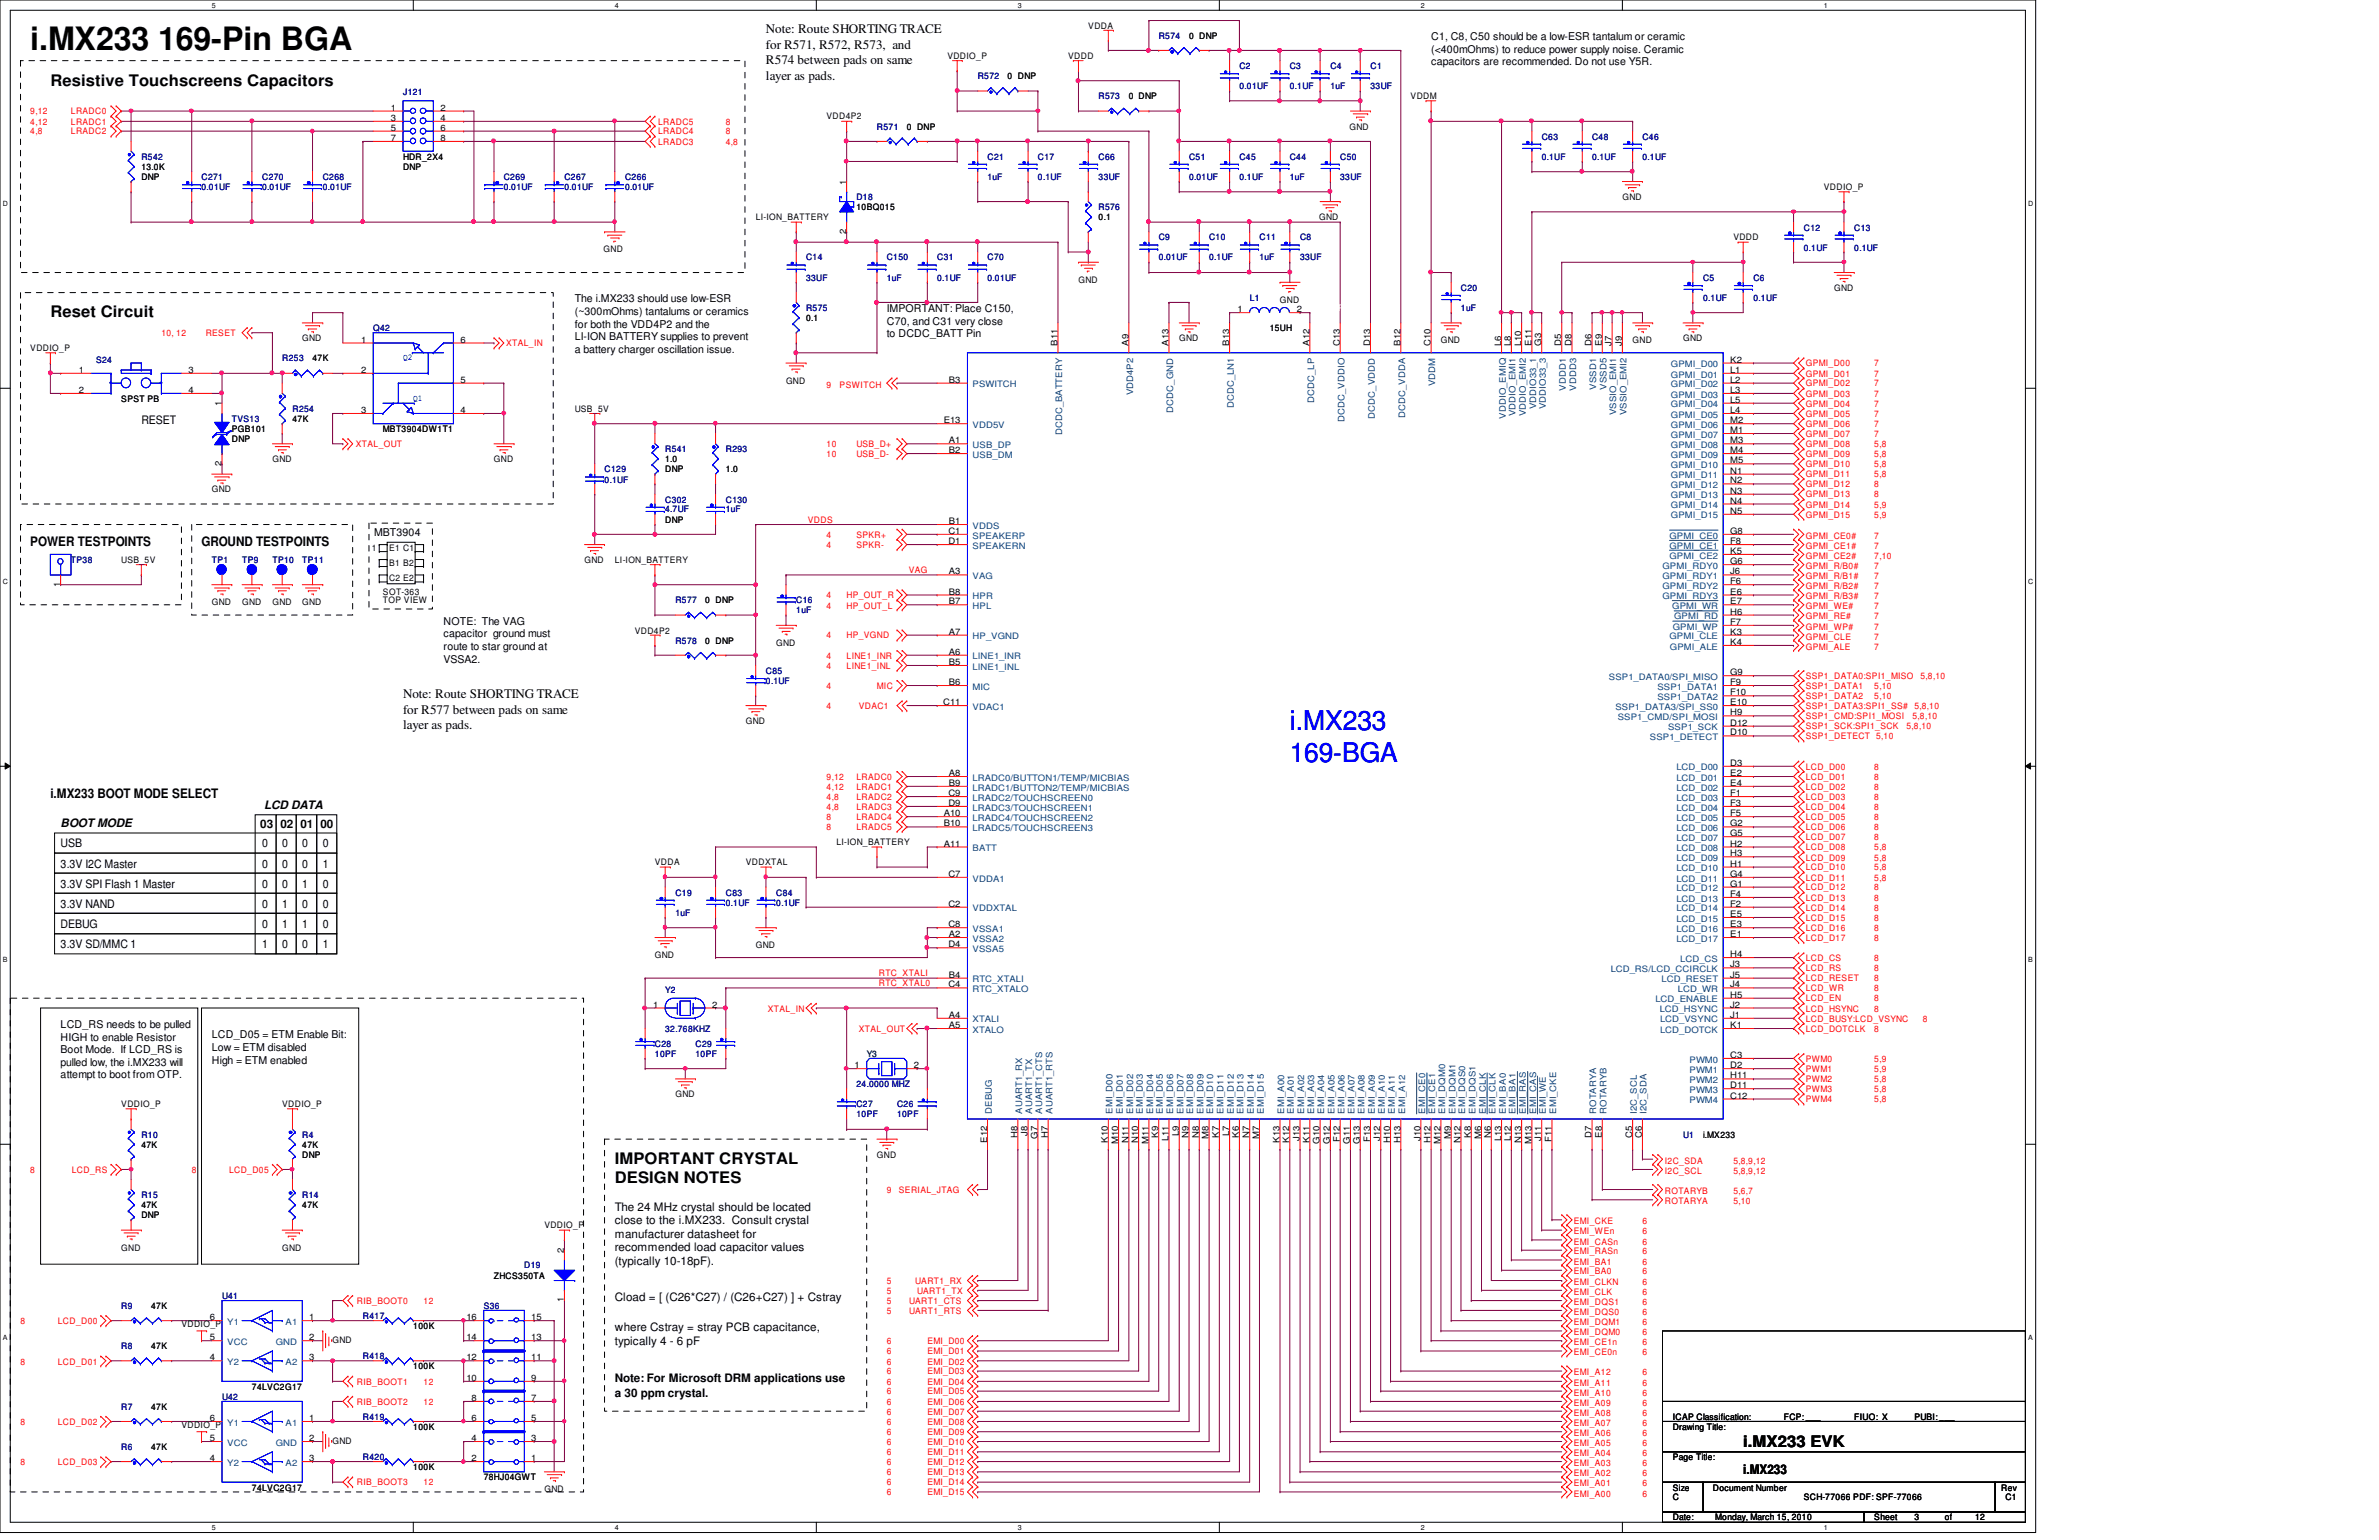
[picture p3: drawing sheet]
<svg xmlns="http://www.w3.org/2000/svg" width="432mm" height="279mm" viewBox="0 0 432 279" stroke-linecap="round" stroke-linejoin="round" font-family="sans-serif">
<defs><g id="words">
<text font-size="5.8" x="5.5" y="9.1">i.MX233 169-Pin BGA</text>
<g font-size="4.9" fill="#00f">
<text x="234.1" y="132.5">i.MX233</text>
<text x="234.1" y="138.3">169-BGA</text>
</g>
<g font-size="2.9">
<text x="9.1" y="15.6">Resistive Touchscreens Capacitors</text>
<text x="9.1" y="57.6">Reset Circuit</text>
<text x="111.6" y="211.2">IMPORTANT CRYSTAL</text>
<text x="111.6" y="214.7">DESIGN NOTES</text>
<text x="316.4" y="262.5">i.MX233 EVK</text>
</g>
<g font-size="2.4">
<text x="139" y="5.9">Note: Route SHORTING TRACE</text>
<text x="139" y="8.8">for R571, R572, R573, and</text>
<text x="139" y="11.7">R574 between pads on same</text>
<text x="139" y="14.6">layer as pads.</text>
<text x="5.5" y="99.1">POWER TESTPOINTS</text>
<text x="36.6" y="99.1">GROUND TESTPOINTS</text>
<text x="73.2" y="126.6">Note: Route SHORTING TRACE</text>
<text x="73.2" y="129.5">for R577 between pads on same</text>
<text x="73.2" y="132.3">layer as pads.</text>
<text x="9.1" y="144.9">i.MX233 BOOT MODE SELECT</text>
<text x="316.4" y="267.4">i.MX233</text>
</g>
<g font-size="2.1">
<text x="25.7" y="77">RESET</text>
<text x="47.9" y="146.8">LCD DATA</text>
<text x="11" y="150.1">BOOT MODE</text>
<text x="11" y="153.8">USB</text>
<text x="47.2" y="150.2">03 02</text>
<text x="47.6" y="153.8">0</text>
<text x="51.2" y="153.8">0</text>
<text x="54.5" y="150.2">01</text>
<text x="54.9" y="153.8">0</text>
<text x="58.2" y="150.2">00</text>
<text x="58.6" y="153.8">0</text>
<text x="11" y="157.4">3.3V I2C Master</text>
<text x="11" y="161.1">3.3V SPI Flash 1 Master</text>
<text x="47.6" y="157.4">0</text>
<text x="47.6" y="161.1">0</text>
<text x="51.2" y="157.4">0</text>
<text x="51.2" y="161.1">0</text>
<text x="54.9" y="161.1">1</text>
<text x="54.9" y="157.4">0</text>
<text x="58.6" y="157.4">1</text>
<text x="58.6" y="161.1">0</text>
<text x="11" y="164.8">3.3V NAND</text>
<text x="47.6" y="164.8">0</text>
<text x="51.2" y="164.8">1</text>
<text x="54.9" y="164.8">0</text>
<text x="58.6" y="164.8">0</text>
<text x="11" y="172">3.3V SD/MMC 1</text>
<text x="11" y="168.4">DEBUG</text>
<text x="47.6" y="168.4">0</text>
<text x="47.6" y="172">1</text>
<text x="51.2" y="168.4">1</text>
<text x="51.2" y="172">0</text>
<text x="54.9" y="172">0</text>
<text x="54.9" y="168.4">1</text>
<text x="58.6" y="168.4">0</text>
<text x="58.6" y="172">1</text>
<text x="111.6" y="219.6">The 24 MHz crystal should be located</text>
<text x="111.6" y="222.1">close to the i.MX233. Consult crystal</text>
<text x="111.6" y="224.5">manufacturer datasheet for</text>
<text x="111.6" y="227">recommended load capacitor values</text>
<text x="111.6" y="229.4">(typically 10-18pF).</text>
<text x="111.6" y="236.1">Cload = [ (C26*C27) / (C26+C27) ] + Cstray</text>
<text x="111.6" y="241.6">where Cstray = stray PCB capacitance,</text>
<text x="111.6" y="244">typically 4 - 6 pF</text>
<text x="111.6" y="250.8">Note: For Microsoft DRM applications use</text>
<text x="111.6" y="253.4">a 30 ppm crystal.</text>
</g>
<g font-size="1.9">
<text x="259.8" y="7.3">C1, C8, C50 should be a low-ESR tantalum or ceramic</text>
<text x="259.8" y="9.6">(&lt;400mOhms) to reduce power supply noise. Ceramic</text>
<text x="259.8" y="11.9">capacitors are recommended. Do not use Y5R.</text>
<text x="104.3" y="54.9">The i.MX233 should use low-ESR</text>
<text x="104.3" y="57.1">(~300mOhms) tantalums or ceramics</text>
<text x="104.3" y="59.4">for both the VDD4P2 and the</text>
<text x="161" y="56.6">IMPORTANT: Place C150,</text>
<text x="161" y="58.9">C70, and C31 very close</text>
<text x="104.3" y="61.7">LI-ION BATTERY supplies to prevent</text>
<text x="104.3" y="64">a battery charger oscillation issue.</text>
<text x="161" y="61.2">to DCDC_BATT Pin</text>
<text x="67.9" y="97.3">MBT3904</text>
<text x="80.5" y="113.4">NOTE: The VAG</text>
<text x="80.5" y="115.7">capacitor ground must</text>
<text x="80.5" y="117.9">route to star ground at</text>
<text x="80.5" y="120.2">VSSA2.</text>
<text x="11" y="186.5">LCD_RS needs to be pulled</text>
<text x="11" y="188.8">HIGH to enable Resistor</text>
<text x="11" y="191.1">Boot Mode. If LCD_RS is</text>
<text x="38.4" y="188.4">LCD_D05 = ETM Enable Bit:</text>
<text x="38.4" y="190.7">Low = ETM disabled</text>
<text x="11" y="193.4">pulled low, the i.MX233 will</text>
<text x="11" y="195.7">attempt to boot from OTP.</text>
<text x="38.4" y="193">High = ETM enabled</text>
</g>
<g font-size="1.6">
<text x="197.5" y="5.2">VDDA</text>
<text x="172" y="10.7">VDDIO_P</text>
<text x="193.9" y="10.7">VDDD</text>
<text x="215.8" y="7">0 DNP</text>
<text x="182.9" y="14.4">0 DNP</text>
<text x="71" y="20.1">1</text>
<text x="71" y="21.9">3</text>
<text x="71" y="23.7">5</text>
<text x="79.9" y="20.1">2</text>
<text x="79.9" y="21.9">4</text>
<text x="79.9" y="23.7">6</text>
<text x="150" y="21.7">VDD4P2</text>
<text x="164.6" y="23.5">0 DNP</text>
<text x="204.9" y="18">0 DNP</text>
<text x="244.9" y="23.5">GND</text>
<text x="256" y="18">VDDM</text>
<text x="71" y="25.6">7</text>
<text x="73.2" y="29">HDR_2X4</text>
<text x="79.9" y="25.6">8</text>
<text x="25.7" y="30.8">13.0K</text>
<text x="25.7" y="32.7">DNP</text>
<text x="73.2" y="30.8">DNP</text>
<text x="153.6" y="33.5" transform="rotate(-90 153.6 33.5)">1</text>
<text x="331" y="34.5">VDDIO_P</text>
<text x="137.2" y="40">LI-ION_BATTERY</text>
<text x="155.4" y="38.1">10BQ015</text>
<text x="199.4" y="40">0.1</text>
<text x="239.4" y="40">GND</text>
<text x="294.5" y="36.3">GND</text>
<text x="109.6" y="45.8">GND</text>
<text x="153.6" y="42.5" transform="rotate(-90 153.6 42.5)">2</text>
<text x="314.6" y="43.6">VDDD</text>
<text x="195.7" y="51.3">GND</text>
<text x="332.9" y="52.7">GND</text>
<text x="146.3" y="58.3">0.1</text>
<text x="224.6" y="56.6">1</text>
<text x="232.3" y="54.9">GND</text>
<text x="235.4" y="56.6">2DCDC_LP</text>
<text x="5.5" y="63.8">VDDIO_P</text>
<text x="54.9" y="61.9">GND</text>
<text x="56.7" y="65.5">47K</text>
<text x="65.5" y="62.1">1</text>
<text x="83.6" y="62.1">6</text>
<text x="191.9" y="62.7" transform="rotate(-90 191.9 62.7)">B11</text>
<text x="204.8" y="62.7" transform="rotate(-90 204.8 62.7)">A9</text>
<text x="212.1" y="62.7" transform="rotate(-90 212.1 62.7)">A13</text>
<text x="214" y="61.9">GND</text>
<text x="223.1" y="62.7" transform="rotate(-90 223.1 62.7)">B13</text>
<text x="230.5" y="60.1">15UH</text>
<text x="237.7" y="62.7" transform="rotate(-90 237.7 62.7)">A12</text>
<text x="243.2" y="62.7" transform="rotate(-90 243.2 62.7)">C13</text>
<text x="248.7" y="62.7" transform="rotate(-90 248.7 62.7)">D13</text>
<text x="254.2" y="62.7" transform="rotate(-90 254.2 62.7)">B12</text>
<text x="259.7" y="62.7" transform="rotate(-90 259.7 62.7)">C10</text>
<text x="261.5" y="62.3">GND</text>
<text x="272.5" y="62.7" transform="rotate(-90 272.5 62.7)">L6</text>
<text x="274.2" y="62.7" transform="rotate(-90 274.2 62.7)">L8</text>
<text x="276.1" y="62.7" transform="rotate(-90 276.1 62.7)">L10</text>
<text x="278" y="62.7" transform="rotate(-90 278 62.7)">E11</text>
<text x="279.7" y="62.7" transform="rotate(-90 279.7 62.7)">G3</text>
<text x="283.4" y="62.7" transform="rotate(-90 283.4 62.7)">D5</text>
<text x="285.2" y="62.7" transform="rotate(-90 285.2 62.7)">D8</text>
<text x="288.9" y="62.7" transform="rotate(-90 288.9 62.7)">D6</text>
<text x="290.7" y="62.7" transform="rotate(-90 290.7 62.7)">E9</text>
<text x="292.5" y="62.7" transform="rotate(-90 292.5 62.7)">J7</text>
<text x="294.4" y="62.7" transform="rotate(-90 294.4 62.7)">J9</text>
<text x="296.3" y="62.3">GND</text>
<text x="305.5" y="61.9">GND</text>
<text x="314" y="65.8">K2</text>
<text x="14.3" y="67.6">1</text>
<text x="14.3" y="71.3">2</text>
<text x="34.2" y="67.6">3</text>
<text x="34.2" y="71.3">4</text>
<text x="65.5" y="67.6">2</text>
<text x="83.6" y="69.4">5</text>
<text x="142.7" y="69.6">GND</text>
<text x="172.2" y="69.4">B3</text>
<text x="314" y="67.6">L1</text>
<text x="314" y="69.4">L2</text>
<text x="314" y="71.3">L3</text>
<text x="22" y="72.9">SPST PB</text>
<text x="40.2" y="73.7" transform="rotate(-90 40.2 73.7)">1</text>
<text x="53.1" y="76.5">47K</text>
<text x="65.5" y="74.9">3</text>
<text x="83.6" y="74.9">4</text>
<text x="104.3" y="74.7">USB_5V</text>
<text x="171.3" y="76.8">E13</text>
<text x="314" y="73.1">L5</text>
<text x="314" y="74.9">L4</text>
<text x="314" y="76.8">M2</text>
<text x="42.1" y="78.4">PGB101</text>
<text x="42.1" y="80.2">DNP</text>
<text x="49.4" y="83.8">GND</text>
<text x="69.5" y="78.4">MBT3904DW1T1</text>
<text x="89.7" y="83.8">GND</text>
<text x="120.7" y="83.8">1.0</text>
<text x="172.2" y="80.4">A1</text>
<text x="172.2" y="82.2">B2</text>
<text x="314" y="78.6">M1</text>
<text x="314" y="80.4">M3</text>
<text x="314" y="82.2">M4</text>
<text x="38.4" y="89.3">GND</text>
<text x="40.2" y="84.5" transform="rotate(-90 40.2 84.5)">2</text>
<text x="120.7" y="85.7">DNP</text>
<text x="131.7" y="85.7">1.0</text>
<text x="314" y="84.1">M5</text>
<text x="314" y="85.9">N1</text>
<text x="314" y="87.7">N2</text>
<text x="314" y="89.6">N3</text>
<text x="120.7" y="94.8">DNP</text>
<text x="172.2" y="95.1">B1</text>
<text x="314" y="91.4">N4</text>
<text x="314" y="93.2">N5</text>
<text x="67.5" y="99.9">1</text>
<text x="70.6" y="99.9">E1 C1</text>
<text x="172.1" y="96.9">C1</text>
<text x="172.1" y="98.7">D1</text>
<text x="314" y="96.9">G8</text>
<text x="314" y="98.7">F8</text>
<text x="314" y="100.5">K5</text>
<text x="10.9" y="106.5" transform="rotate(-90 10.9 106.5)">1</text>
<text x="22" y="102.1">USB_5V</text>
<text x="70.6" y="105.4">C2 E2</text>
<text x="70.6" y="102.7">B1 B2</text>
<text x="106.1" y="102.1">GND</text>
<text x="111.6" y="102.1">LI-ION_BATTERY</text>
<text x="172.2" y="107.9">B8</text>
<text x="172.2" y="104.2">A3</text>
<text x="314" y="102.4">G6</text>
<text x="314" y="104.2">J6</text>
<text x="314" y="106">F6</text>
<text x="314" y="107.9">E6</text>
<text x="38.4" y="109.8">GND</text>
<text x="43.9" y="109.8">GND</text>
<text x="49.4" y="109.8">GND</text>
<text x="54.9" y="109.8">GND</text>
<text x="69.5" y="109.5">TOP VIEW</text>
<text x="69.5" y="108">SOT-363</text>
<text x="128" y="109.5">0 DNP</text>
<text x="172.2" y="109.6">B7</text>
<text x="314" y="109.6">E7</text>
<text x="314" y="111.5">H6</text>
<text x="314" y="113.4">F7</text>
<text x="115.2" y="115">VDD4P2</text>
<text x="128" y="116.8">0 DNP</text>
<text x="140.9" y="117.2">GND</text>
<text x="172.2" y="115.1">A7</text>
<text x="172.2" y="118.8">A6</text>
<text x="314" y="115.1">K3</text>
<text x="314" y="117">K4</text>
<text x="172.2" y="120.6">B5</text>
<text x="172.2" y="124.3">B6</text>
<text x="314" y="122.5">G9</text>
<text x="314" y="124.3">F9</text>
<text x="135.4" y="131.4">GND</text>
<text x="171.2" y="127.9">C11</text>
<text x="314" y="129.8">H9</text>
<text x="314" y="131.7">D12</text>
<text x="314" y="127.9">E10</text>
<text x="314" y="126.2">F10</text>
<text x="314" y="133.4">D10</text>
<text x="172.2" y="140.8">A8</text>
<text x="172.2" y="142.6">B9</text>
<text x="314" y="138.9">D3</text>
<text x="314" y="140.8">E2</text>
<text x="314" y="142.6">E4</text>
<text x="171.3" y="148.1">A10</text>
<text x="171.3" y="149.9">B10</text>
<text x="172.1" y="144.4">C9</text>
<text x="172.1" y="146.2">D9</text>
<text x="314" y="144.4">F1</text>
<text x="314" y="146.2">F3</text>
<text x="314" y="148.1">F5</text>
<text x="314" y="149.9">G2</text>
<text x="151.8" y="153.3">LI-ION_BATTERY</text>
<text x="171.3" y="153.6">A11</text>
<text x="314" y="151.7">G5</text>
<text x="314" y="153.6">H2</text>
<text x="314" y="155.4">H3</text>
<text x="118.9" y="157">VDDA</text>
<text x="135.4" y="157">VDDXTAL</text>
<text x="172.1" y="159.1">C7</text>
<text x="314" y="157.2">H1</text>
<text x="314" y="159.1">G4</text>
<text x="314" y="160.9">G1</text>
<text x="172.1" y="164.5">C2</text>
<text x="314" y="162.7">F4</text>
<text x="314" y="164.5">F2</text>
<text x="314" y="166.4">E5</text>
<text x="118.9" y="173.8">GND</text>
<text x="137.2" y="172">GND</text>
<text x="172.1" y="171.9">D4</text>
<text x="172.1" y="168.2">C8</text>
<text x="172.2" y="170">A2</text>
<text x="314" y="173.7">H4</text>
<text x="314" y="168.2">E3</text>
<text x="314" y="170">E1</text>
<text x="172.1" y="179.2">C4</text>
<text x="172.2" y="177.4">B4</text>
<text x="314" y="175.5">J3</text>
<text x="314" y="177.4">J5</text>
<text x="314" y="179.2">J4</text>
<text x="118.5" y="182.8">1</text>
<text x="129.3" y="182.8">2</text>
<text x="172.2" y="184.7">A4</text>
<text x="314" y="181">H5</text>
<text x="314" y="182.8">J2</text>
<text x="314" y="184.7">J1</text>
<text x="172.2" y="186.5">A5</text>
<text x="314" y="191.9">C3</text>
<text x="314" y="186.5">K1</text>
<text x="155.1" y="193.8">1</text>
<text x="165.9" y="193.8">2</text>
<text x="314" y="193.8">D2</text>
<text x="314" y="195.7">H11</text>
<text x="314" y="197.4">D11</text>
<text x="22" y="200.9">VDDIO_P</text>
<text x="51.2" y="200.9">VDDIO_P</text>
<text x="122.6" y="199.1">GND</text>
<text x="314" y="199.3">C12</text>
<text x="25.7" y="208.2">47K</text>
<text x="54.9" y="208.2">47K</text>
<text x="179.2" y="207.3" transform="rotate(-90 179.2 207.3)">E12</text>
<text x="184.7" y="206.5" transform="rotate(-90 184.7 206.5)">H8</text>
<text x="186.5" y="206.1" transform="rotate(-90 186.5 206.1)">J8</text>
<text x="188.3" y="206.6" transform="rotate(-90 188.3 206.6)">G7</text>
<text x="190.2" y="206.5" transform="rotate(-90 190.2 206.5)">H7</text>
<text x="201.1" y="207.3" transform="rotate(-90 201.1 207.3)">K10</text>
<text x="202.9" y="207.6" transform="rotate(-90 202.9 207.6)">M10</text>
<text x="204.8" y="207.4" transform="rotate(-90 204.8 207.4)">N11</text>
<text x="206.6" y="207.4" transform="rotate(-90 206.6 207.4)">N10</text>
<text x="208.4" y="207.6" transform="rotate(-90 208.4 207.6)">M11</text>
<text x="210.2" y="206.4" transform="rotate(-90 210.2 206.4)">K9</text>
<text x="212.1" y="207.1" transform="rotate(-90 212.1 207.1)">L11</text>
<text x="214" y="206.2" transform="rotate(-90 214 206.2)">L9</text>
<text x="215.7" y="206.5" transform="rotate(-90 215.7 206.5)">N9</text>
<text x="217.6" y="206.5" transform="rotate(-90 217.6 206.5)">N8</text>
<text x="219.4" y="206.7" transform="rotate(-90 219.4 206.7)">M8</text>
<text x="221.2" y="206.4" transform="rotate(-90 221.2 206.4)">K7</text>
<text x="223.1" y="206.2" transform="rotate(-90 223.1 206.2)">L7</text>
<text x="224.9" y="206.4" transform="rotate(-90 224.9 206.4)">K6</text>
<text x="226.7" y="206.5" transform="rotate(-90 226.7 206.5)">N7</text>
<text x="228.5" y="206.7" transform="rotate(-90 228.5 206.7)">M7</text>
<text x="232.2" y="207.3" transform="rotate(-90 232.2 207.3)">K13</text>
<text x="234" y="207.3" transform="rotate(-90 234 207.3)">K12</text>
<text x="235.9" y="207" transform="rotate(-90 235.9 207)">J13</text>
<text x="237.7" y="207.3" transform="rotate(-90 237.7 207.3)">K11</text>
<text x="239.5" y="207.5" transform="rotate(-90 239.5 207.5)">G10</text>
<text x="241.4" y="207.5" transform="rotate(-90 241.4 207.5)">G12</text>
<text x="243.2" y="207.2" transform="rotate(-90 243.2 207.2)">F12</text>
<text x="245" y="207.5" transform="rotate(-90 245 207.5)">G11</text>
<text x="246.8" y="207.5" transform="rotate(-90 246.8 207.5)">G13</text>
<text x="248.7" y="207.2" transform="rotate(-90 248.7 207.2)">F13</text>
<text x="250.5" y="207" transform="rotate(-90 250.5 207)">J12</text>
<text x="252.3" y="207.4" transform="rotate(-90 252.3 207.4)">H10</text>
<text x="254.2" y="207.4" transform="rotate(-90 254.2 207.4)">H13</text>
<text x="257.8" y="207" transform="rotate(-90 257.8 207)">J10</text>
<text x="259.7" y="207.4" transform="rotate(-90 259.7 207.4)">H12</text>
<text x="261.5" y="207.6" transform="rotate(-90 261.5 207.6)">M12</text>
<text x="263.3" y="206.7" transform="rotate(-90 263.3 206.7)">M9</text>
<text x="265.1" y="207.4" transform="rotate(-90 265.1 207.4)">N12</text>
<text x="267" y="206.4" transform="rotate(-90 267 206.4)">K8</text>
<text x="268.8" y="206.7" transform="rotate(-90 268.8 206.7)">M6</text>
<text x="270.6" y="206.5" transform="rotate(-90 270.6 206.5)">N6</text>
<text x="272.5" y="207.1" transform="rotate(-90 272.5 207.1)">L13</text>
<text x="274.2" y="207.1" transform="rotate(-90 274.2 207.1)">L12</text>
<text x="276.1" y="207.4" transform="rotate(-90 276.1 207.4)">N13</text>
<text x="278" y="207.6" transform="rotate(-90 278 207.6)">M13</text>
<text x="279.7" y="207" transform="rotate(-90 279.7 207)">J11</text>
<text x="281.6" y="207.2" transform="rotate(-90 281.6 207.2)">F11</text>
<text x="288.9" y="206.5" transform="rotate(-90 288.9 206.5)">D7</text>
<text x="290.7" y="206.4" transform="rotate(-90 290.7 206.4)">E8</text>
<text x="296.2" y="206.5" transform="rotate(-90 296.2 206.5)">C5</text>
<text x="298" y="206.5" transform="rotate(-90 298 206.5)">C6</text>
<text x="309.1" y="206.4">i.MX233</text>
<text x="54.9" y="210.1">DNP</text>
<text x="159.2" y="210.1">GND</text>
<text x="25.7" y="219.2">47K</text>
<text x="25.7" y="221">DNP</text>
<text x="54.9" y="219.2">47K</text>
<text x="22" y="226.9">GND</text>
<text x="51.2" y="226.9">GND</text>
<text x="98.8" y="222.8">VDDIO_P</text>
<text x="102.4" y="227.3" transform="rotate(-90 102.4 227.3)">2</text>
<text x="89.7" y="232">ZHCS350TA</text>
<text x="27.4" y="237.5">47K</text>
<text x="56.1" y="239.5">1</text>
<text x="84.7" y="239.5">16</text>
<text x="96.4" y="239.5">15</text>
<text x="102.4" y="236.3" transform="rotate(-90 102.4 236.3)">1</text>
<text x="27.4" y="244.8">47K</text>
<text x="32.9" y="240.8">VDDIO_P</text>
<text x="38.1" y="243.2">5</text>
<text x="56.1" y="243.2">2</text>
<text x="60.4" y="243.7">GND</text>
<text x="75" y="241.1">100K</text>
<text x="84.7" y="243.2">14</text>
<text x="96.4" y="243.2">13</text>
<text x="56.1" y="246.8">3</text>
<text x="75" y="248.4">100K</text>
<text x="84.7" y="246.8">12</text>
<text x="84.7" y="250.5">10</text>
<text x="96.4" y="250.5">9</text>
<text x="96.4" y="246.8">11</text>
<text x="27.4" y="255.8">47K</text>
<text x="45.7" y="252.1">74LVC2G17</text>
<text x="56.1" y="257.8">1</text>
<text x="85.6" y="257.8">6</text>
<text x="85.6" y="254.2">8</text>
<text x="96.4" y="257.8">5</text>
<text x="96.4" y="254.2">7</text>
<text x="303.6" y="257.6">ICAP Classification:</text>
<text x="323.8" y="257.6">FCP:___</text>
<text x="336.5" y="257.6">FIUO: X</text>
<text x="347.5" y="257.6">PUBI: ___</text>
<text x="27.4" y="263.1">47K</text>
<text x="32.9" y="259.1">VDDIO_P</text>
<text x="38.1" y="261.5">5</text>
<text x="56.1" y="261.5">2</text>
<text x="60.4" y="262">GND</text>
<text x="75" y="259.4">100K</text>
<text x="85.6" y="261.5">4</text>
<text x="96.4" y="261.5">3</text>
<text x="303.6" y="259.4">Drawing Title:</text>
<text x="56.1" y="265.1">3</text>
<text x="75" y="266.7">100K</text>
<text x="85.6" y="265.1">2</text>
<text x="87.8" y="268.6">78HJ04GWT</text>
<text x="96.4" y="265.1">1</text>
<text x="303.6" y="264.9">Page Title:</text>
<text x="45.7" y="270.4">74LVC2G17</text>
<text x="98.8" y="270.8">GND</text>
<text x="303.6" y="270.4">Size</text>
<text x="303.6" y="275.8">Date:</text>
<text x="303.6" y="272.2">C</text>
<text x="310.9" y="270.4">Document Number</text>
<text x="311.3" y="275.8">Monday, March 15, 2010</text>
<text x="327.4" y="272.2">SCH-77066 PDF: SPF-77066</text>
<text x="340.2" y="275.8">Sheet</text>
<text x="347.5" y="275.8">3</text>
<text x="353" y="275.8">of</text>
<text x="358.5" y="275.8">12</text>
<text x="363.2" y="270.4">Rev</text>
<text x="364" y="272.2">C1</text>
</g>
<g font-size="1.6" fill="#000080">
<text x="210.3" y="7">R574</text>
<text x="73.2" y="17.3">J121</text>
<text x="177.5" y="14.4">R572</text>
<text x="225" y="12.5">C2</text>
<text x="225" y="16.2">0.01UF</text>
<text x="234.1" y="12.5">C3</text>
<text x="234.1" y="16.2">0.1UF</text>
<text x="241.5" y="12.5">C4</text>
<text x="241.5" y="16.2">1uF</text>
<text x="248.8" y="12.5">C1</text>
<text x="248.8" y="16.2">33UF</text>
<text x="159.2" y="23.5">R571</text>
<text x="199.4" y="18">R573</text>
<text x="25.7" y="29">R542</text>
<text x="179.2" y="29">C21</text>
<text x="188.4" y="29">C17</text>
<text x="199.4" y="29">C66</text>
<text x="215.8" y="29">C51</text>
<text x="225" y="29">C45</text>
<text x="234.1" y="29">C44</text>
<text x="243.2" y="29">C50</text>
<text x="279.8" y="25.3">C63</text>
<text x="279.8" y="29">0.1UF</text>
<text x="289" y="25.3">C48</text>
<text x="289" y="29">0.1UF</text>
<text x="298.1" y="25.3">C46</text>
<text x="298.1" y="29">0.1UF</text>
<text x="36.6" y="32.7">C271</text>
<text x="36.6" y="34.5">0.01UF</text>
<text x="47.6" y="32.7">C270</text>
<text x="47.6" y="34.5">0.01UF</text>
<text x="58.6" y="32.7">C268</text>
<text x="58.6" y="34.5">0.01UF</text>
<text x="91.4" y="32.7">C269</text>
<text x="91.4" y="34.5">0.01UF</text>
<text x="102.4" y="32.7">C267</text>
<text x="102.4" y="34.5">0.01UF</text>
<text x="113.5" y="32.7">C266</text>
<text x="113.5" y="34.5">0.01UF</text>
<text x="179.2" y="32.7">1uF</text>
<text x="188.4" y="32.7">0.1UF</text>
<text x="199.4" y="32.7">33UF</text>
<text x="215.8" y="32.7">0.01UF</text>
<text x="225" y="32.7">0.1UF</text>
<text x="234.1" y="32.7">1uF</text>
<text x="243.2" y="32.7">33UF</text>
<text x="155.4" y="36.3">D18</text>
<text x="199.4" y="38.1">R576</text>
<text x="327.4" y="41.8">C12</text>
<text x="336.5" y="41.8">C13</text>
<text x="146.3" y="47.2">C14</text>
<text x="161" y="47.2">C150</text>
<text x="170.1" y="47.2">C31</text>
<text x="179.2" y="47.2">C70</text>
<text x="210.3" y="43.6">C9</text>
<text x="210.3" y="47.2">0.01UF</text>
<text x="219.5" y="43.6">C10</text>
<text x="219.5" y="47.2">0.1UF</text>
<text x="228.6" y="43.6">C11</text>
<text x="228.6" y="47.2">1uF</text>
<text x="236" y="43.6">C8</text>
<text x="236" y="47.2">33UF</text>
<text x="327.4" y="45.5">0.1UF</text>
<text x="336.5" y="45.5">0.1UF</text>
<text x="146.3" y="51">33UF</text>
<text x="161" y="51">1uF</text>
<text x="170.1" y="51">0.1UF</text>
<text x="179.2" y="51">0.01UF</text>
<text x="265.2" y="52.7">C20</text>
<text x="309.1" y="51">C5</text>
<text x="318.3" y="51">C6</text>
<text x="146.3" y="56.4">R575</text>
<text x="226.8" y="54.6">L1</text>
<text x="265.2" y="56.4">1uF</text>
<text x="309.1" y="54.6">0.1UF</text>
<text x="318.3" y="54.6">0.1UF</text>
<text x="17.4" y="65.8">S24</text>
<text x="51.2" y="65.5">R253</text>
<text x="67.7" y="60.1">Q42</text>
<text x="42.1" y="76.5">TVS13</text>
<text x="53.1" y="74.7">R254</text>
<text x="120.7" y="82">R541</text>
<text x="131.7" y="82">R293</text>
<text x="109.7" y="85.7">C129</text>
<text x="109.7" y="87.5">0.1UF</text>
<text x="120.7" y="91.2">C302</text>
<text x="120.7" y="93">4.7UF</text>
<text x="131.7" y="91.2">C130</text>
<text x="131.7" y="93">1uF</text>
<text x="12.9" y="102.1">TP38</text>
<text x="38.4" y="102.1">TP1</text>
<text x="43.9" y="102.1">TP9</text>
<text x="49.4" y="102.1">TP10</text>
<text x="54.9" y="102.1">TP11</text>
<text x="122.6" y="109.5">R577</text>
<text x="144.5" y="109.5">C16</text>
<text x="144.5" y="111.3">1uF</text>
<text x="122.6" y="116.8">R578</text>
<text x="139" y="122.3">C85</text>
<text x="139" y="124.1">0.1UF</text>
<text x="122.6" y="162.5">C19</text>
<text x="122.6" y="166.1">1uF</text>
<text x="131.7" y="162.5">C83</text>
<text x="131.7" y="164.3">0.1UF</text>
<text x="140.9" y="162.5">C84</text>
<text x="140.9" y="164.3">0.1UF</text>
<text x="120.7" y="180.1">Y2</text>
<text x="118.9" y="189.9">C28</text>
<text x="118.9" y="191.8">10PF</text>
<text x="120.7" y="187.2">32.768KHZ</text>
<text x="126.2" y="189.9">C29</text>
<text x="126.2" y="191.8">10PF</text>
<text x="155.4" y="197.3">24.0000 MHZ</text>
<text x="155.4" y="200.9">C27</text>
<text x="155.4" y="202.7">10PF</text>
<text x="162.8" y="200.9">C26</text>
<text x="162.8" y="202.7">10PF</text>
<text x="25.7" y="206.4">R10</text>
<text x="54.9" y="206.4">R4</text>
<text x="305.5" y="206.4">U1</text>
<text x="25.7" y="217.3">R15</text>
<text x="54.9" y="217.3">R14</text>
<text x="95.2" y="230.1">D19</text>
<text x="22" y="237.5">R9</text>
<text x="40.3" y="235.6">U41</text>
<text x="65.9" y="239.3">R417</text>
<text x="87.8" y="237.5">S36</text>
<text x="22" y="244.8">R8</text>
<text x="65.9" y="246.6">R418</text>
<text x="22" y="255.8">R7</text>
<text x="40.3" y="253.9">U42</text>
<text x="65.9" y="257.6">R419</text>
<text x="22" y="263.1">R6</text>
<text x="65.9" y="264.9">R420</text>
</g>
<g font-size="1.6" fill="#f00">
<text x="5.5" y="20.7">9,12</text>
<text x="5.5" y="22.6">4,12</text>
<text x="12.9" y="20.7">LRADC0</text>
<text x="12.9" y="22.6">LRADC1</text>
<text x="119.5" y="22.6">LRADC5</text>
<text x="131.7" y="22.6">8</text>
<text x="5.5" y="24.4">4,8</text>
<text x="12.9" y="24.4">LRADC2</text>
<text x="119.5" y="26.2">LRADC3</text>
<text x="119.5" y="24.4">LRADC4</text>
<text x="131.7" y="26.2">4,8</text>
<text x="131.7" y="24.4">8</text>
<text x="29.3" y="61">10, 12</text>
<text x="37.3" y="61">RESET</text>
<text x="91.9" y="62.8">XTAL_IN</text>
<text x="150" y="70.4">9</text>
<text x="152.4" y="70.4">PSWITCH</text>
<text x="327.7" y="72">GPMI_D03</text>
<text x="327.7" y="66.5">GPMI_D00</text>
<text x="327.7" y="70.1">GPMI_D02</text>
<text x="327.7" y="68.3">GPMI_D01</text>
<text x="340.2" y="72">7</text>
<text x="340.2" y="66.5">7</text>
<text x="340.2" y="70.1">7</text>
<text x="340.2" y="68.3">7</text>
<text x="327.7" y="75.6">GPMI_D05</text>
<text x="327.7" y="73.8">GPMI_D04</text>
<text x="327.7" y="77.5">GPMI_D06</text>
<text x="340.2" y="75.6">7</text>
<text x="340.2" y="73.8">7</text>
<text x="340.2" y="77.5">7</text>
<text x="64.6" y="81.1">XTAL_OUT</text>
<text x="150" y="83">10</text>
<text x="150" y="81.1">10</text>
<text x="155.4" y="83">USB_D-</text>
<text x="155.4" y="81.1">USB_D+</text>
<text x="327.7" y="79.2">GPMI_D07</text>
<text x="327.7" y="81.1">GPMI_D08</text>
<text x="327.7" y="83">GPMI_D09</text>
<text x="340.2" y="79.2">7</text>
<text x="340.2" y="81.1">5,8</text>
<text x="340.2" y="83">5,8</text>
<text x="327.7" y="86.6">GPMI_D11</text>
<text x="327.7" y="88.4">GPMI_D12</text>
<text x="327.7" y="84.8">GPMI_D10</text>
<text x="340.2" y="86.6">5,8</text>
<text x="340.2" y="88.4">8</text>
<text x="340.2" y="84.8">5,8</text>
<text x="146.6" y="94.8">VDDS</text>
<text x="327.7" y="92.1">GPMI_D14</text>
<text x="327.7" y="93.9">GPMI_D15</text>
<text x="327.7" y="90.3">GPMI_D13</text>
<text x="340.2" y="92.1">5,9</text>
<text x="340.2" y="93.9">5,9</text>
<text x="340.2" y="90.3">8</text>
<text x="150" y="97.5">4</text>
<text x="150" y="99.4">4</text>
<text x="155.4" y="97.5">SPKR+</text>
<text x="155.4" y="99.4">SPKR-</text>
<text x="327.7" y="97.8">GPMI_CE0#</text>
<text x="327.7" y="99.6">GPMI_CE1#</text>
<text x="327.7" y="101.4">GPMI_CE2#</text>
<text x="340.2" y="97.8">7</text>
<text x="340.2" y="99.6">7</text>
<text x="340.2" y="101.4">7,10</text>
<text x="164.9" y="104">VAG</text>
<text x="327.7" y="103.2">GPMI_R/B0#</text>
<text x="327.7" y="105.1">GPMI_R/B1#</text>
<text x="327.7" y="106.9">GPMI_R/B2#</text>
<text x="340.2" y="103.2">7</text>
<text x="340.2" y="105.1">7</text>
<text x="340.2" y="106.9">7</text>
<text x="150" y="108.5">4</text>
<text x="150" y="110.4">4</text>
<text x="153.7" y="108.5">HP_OUT_R</text>
<text x="153.7" y="110.4">HP_OUT_L</text>
<text x="327.7" y="108.7">GPMI_R/B3#</text>
<text x="327.7" y="110.6">GPMI_WE#</text>
<text x="327.7" y="112.4">GPMI_RE#</text>
<text x="340.2" y="108.7">7</text>
<text x="340.2" y="110.6">7</text>
<text x="340.2" y="112.4">7</text>
<text x="150" y="119.5">4</text>
<text x="150" y="115.8">4</text>
<text x="153.7" y="119.5">LINE1_INR</text>
<text x="153.7" y="115.8">HP_VGND</text>
<text x="327.7" y="114.2">GPMI_WP#</text>
<text x="327.7" y="116.1">GPMI_CLE</text>
<text x="327.7" y="117.9">GPMI_ALE</text>
<text x="340.2" y="117.9">7</text>
<text x="340.2" y="114.2">7</text>
<text x="340.2" y="116.1">7</text>
<text x="150" y="121.3">4</text>
<text x="150" y="125">4</text>
<text x="153.7" y="121.3">LINE1_INL</text>
<text x="159.2" y="125">MIC</text>
<text x="327.7" y="123.2">SSP1_DATA0:SPI1_MISO</text>
<text x="327.7" y="125">SSP1_DATA1</text>
<text x="340.2" y="125">5,10</text>
<text x="348.6" y="123.2">5,8,10</text>
<text x="150" y="128.7">4</text>
<text x="155.9" y="128.7">VDAC1</text>
<text x="327.7" y="128.7">SSP1_DATA3:SPI1_SS#</text>
<text x="327.7" y="130.5">SSP1_CMD:SPI1_MOSI</text>
<text x="327.7" y="126.8">SSP1_DATA2</text>
<text x="340.2" y="126.8">5,10</text>
<text x="347.1" y="130.5">5,8,10</text>
<text x="347.5" y="128.7">5,8,10</text>
<text x="327.7" y="132.3">SSP1_SCK:SPI1_SCK</text>
<text x="327.7" y="134.1">SSP1_DETECT 5,10</text>
<text x="346" y="132.3">5,8,10</text>
<text x="150" y="141.5">9,12</text>
<text x="150" y="143.3">4,12</text>
<text x="155.4" y="141.5">LRADC0</text>
<text x="155.4" y="143.3">LRADC1</text>
<text x="327.7" y="139.6">LCD_D00</text>
<text x="327.7" y="141.5">LCD_D01</text>
<text x="327.7" y="143.3">LCD_D02</text>
<text x="340.2" y="139.6">8</text>
<text x="340.2" y="141.5">8</text>
<text x="340.2" y="143.3">8</text>
<text x="150" y="147">4,8</text>
<text x="150" y="148.8">8</text>
<text x="150" y="145.1">4,8</text>
<text x="155.4" y="147">LRADC3</text>
<text x="155.4" y="148.8">LRADC4</text>
<text x="155.4" y="145.1">LRADC2</text>
<text x="327.7" y="147">LCD_D04</text>
<text x="327.7" y="145.1">LCD_D03</text>
<text x="327.7" y="148.8">LCD_D05</text>
<text x="340.2" y="147">8</text>
<text x="340.2" y="145.1">8</text>
<text x="340.2" y="148.8">8</text>
<text x="150" y="150.6">8</text>
<text x="155.4" y="150.6">LRADC5</text>
<text x="327.7" y="154.3">LCD_D08</text>
<text x="327.7" y="150.6">LCD_D06</text>
<text x="327.7" y="152.4">LCD_D07</text>
<text x="340.2" y="154.3">5,8</text>
<text x="340.2" y="150.6">8</text>
<text x="340.2" y="152.4">8</text>
<text x="327.7" y="157.9">LCD_D10</text>
<text x="327.7" y="159.8">LCD_D11</text>
<text x="327.7" y="156.1">LCD_D09</text>
<text x="327.7" y="161.5">LCD_D12</text>
<text x="340.2" y="157.9">5,8</text>
<text x="340.2" y="159.8">5,8</text>
<text x="340.2" y="156.1">5,8</text>
<text x="340.2" y="161.5">8</text>
<text x="327.7" y="165.3">LCD_D14</text>
<text x="327.7" y="163.4">LCD_D13</text>
<text x="327.7" y="167">LCD_D15</text>
<text x="340.2" y="165.3">8</text>
<text x="340.2" y="163.4">8</text>
<text x="340.2" y="167">8</text>
<text x="327.7" y="168.9">LCD_D16</text>
<text x="327.7" y="170.7">LCD_D17</text>
<text x="340.2" y="168.9">8</text>
<text x="340.2" y="170.7">8</text>
<text x="159.5" y="178.9">RTC_XTAL0</text>
<text x="159.5" y="177.1">RTC_XTALI</text>
<text x="327.7" y="174.4">LCD_CS</text>
<text x="327.7" y="176.2">LCD_RS</text>
<text x="327.7" y="178.1">LCD_RESET</text>
<text x="327.7" y="179.8">LCD_WR</text>
<text x="340.2" y="174.4">8</text>
<text x="340.2" y="176.2">8</text>
<text x="340.2" y="178.1">8</text>
<text x="340.2" y="179.8">8</text>
<text x="139.4" y="183.6">XTAL_IN</text>
<text x="327.7" y="181.7">LCD_EN</text>
<text x="327.7" y="183.6">LCD_HSYNC</text>
<text x="327.7" y="185.3">LCD_BUSY:LCD_VSYNC</text>
<text x="340.2" y="181.7">8</text>
<text x="340.2" y="183.6">8</text>
<text x="349" y="185.3">8</text>
<text x="155.9" y="187.2">XTAL_OUT</text>
<text x="327.7" y="187.2">LCD_DOTCLK</text>
<text x="340.2" y="187.2">8</text>
<text x="327.7" y="196.3">PWM2</text>
<text x="327.7" y="194.5">PWM1</text>
<text x="327.7" y="192.7">PWM0</text>
<text x="340.2" y="196.3">5,8</text>
<text x="340.2" y="194.5">5,9</text>
<text x="340.2" y="192.7">5,9</text>
<text x="327.7" y="200">PWM4</text>
<text x="327.7" y="198.1">PWM3</text>
<text x="340.2" y="200">5,8</text>
<text x="340.2" y="198.1">5,8</text>
<text x="5.5" y="212.8">8</text>
<text x="13" y="212.8">LCD_RS</text>
<text x="34.8" y="212.8">8</text>
<text x="41.6" y="212.8">LCD_D05</text>
<text x="302.2" y="211.2">I2C_SDA</text>
<text x="302.2" y="212.9">I2C_SCL</text>
<text x="314.6" y="211.2">5,8,9,12</text>
<text x="314.6" y="212.9">5,8,9,12</text>
<text x="161" y="216.4">9</text>
<text x="163.2" y="216.4">SERIAL_JTAG</text>
<text x="302.2" y="218.4">ROTARYA</text>
<text x="302.2" y="216.7">ROTARYB</text>
<text x="314.6" y="218.4">5,10</text>
<text x="314.6" y="216.7">5,6,7</text>
<text x="285.7" y="222.1">EMI_CKE</text>
<text x="285.7" y="223.9">EMI_WEn</text>
<text x="285.7" y="225.8">EMI_CASn</text>
<text x="285.7" y="227.6">EMI_RASn</text>
<text x="298.1" y="222.1">6</text>
<text x="298.1" y="223.9">6</text>
<text x="298.1" y="225.8">6</text>
<text x="298.1" y="227.6">6</text>
<text x="161" y="232.9">5</text>
<text x="166.1" y="232.9">UART1_RX</text>
<text x="285.7" y="229.4">EMI_BA1</text>
<text x="285.7" y="231.2">EMI_BA0</text>
<text x="285.7" y="233.1">EMI_CLKN</text>
<text x="298.1" y="229.4">6</text>
<text x="298.1" y="231.2">6</text>
<text x="298.1" y="233.1">6</text>
<text x="64.8" y="236.6">RIB_BOOT0</text>
<text x="76.9" y="236.6">12</text>
<text x="161" y="236.6">5</text>
<text x="161" y="234.7">5</text>
<text x="161" y="238.4">5</text>
<text x="165" y="236.6">UART1_CTS</text>
<text x="165" y="238.4">UART1_RTS</text>
<text x="166.5" y="234.7">UART1_TX</text>
<text x="285.7" y="234.9">EMI_CLK</text>
<text x="285.7" y="236.7">EMI_DQS1</text>
<text x="285.7" y="238.6">EMI_DQS0</text>
<text x="298.1" y="234.9">6</text>
<text x="298.1" y="236.7">6</text>
<text x="298.1" y="238.6">6</text>
<text x="3.7" y="240.2">8</text>
<text x="10.5" y="240.2">LCD_D00</text>
<text x="161" y="245.7">6</text>
<text x="161" y="243.8">6</text>
<text x="168.3" y="245.7">EMI_D01</text>
<text x="168.3" y="243.8">EMI_D00</text>
<text x="285.7" y="240.4">EMI_DQM1</text>
<text x="285.7" y="242.2">EMI_DQM0</text>
<text x="285.7" y="245.9">EMI_CE0n</text>
<text x="285.7" y="244.1">EMI_CE1n</text>
<text x="298.1" y="240.4">6</text>
<text x="298.1" y="242.2">6</text>
<text x="298.1" y="245.9">6</text>
<text x="298.1" y="244.1">6</text>
<text x="3.7" y="247.6">8</text>
<text x="10.5" y="247.6">LCD_D01</text>
<text x="64.8" y="251.2">RIB_BOOT1</text>
<text x="76.9" y="251.2">12</text>
<text x="161" y="249.3">6</text>
<text x="161" y="251.2">6</text>
<text x="161" y="247.6">6</text>
<text x="168.3" y="249.3">EMI_D03</text>
<text x="168.3" y="251.2">EMI_D04</text>
<text x="168.3" y="247.6">EMI_D02</text>
<text x="285.7" y="251.4">EMI_A11</text>
<text x="285.7" y="249.5">EMI_A12</text>
<text x="298.1" y="251.4">6</text>
<text x="298.1" y="249.5">6</text>
<text x="64.8" y="254.8">RIB_BOOT2</text>
<text x="76.9" y="254.8">12</text>
<text x="161" y="253">6</text>
<text x="161" y="254.8">6</text>
<text x="161" y="256.7">6</text>
<text x="168.3" y="253">EMI_D05</text>
<text x="168.3" y="254.8">EMI_D06</text>
<text x="168.3" y="256.7">EMI_D07</text>
<text x="285.7" y="253.2">EMI_A10</text>
<text x="285.7" y="255">EMI_A09</text>
<text x="285.7" y="256.9">EMI_A08</text>
<text x="298.1" y="253.2">6</text>
<text x="298.1" y="255">6</text>
<text x="298.1" y="256.9">6</text>
<text x="3.7" y="258.5">8</text>
<text x="10.5" y="258.5">LCD_D02</text>
<text x="161" y="258.5">6</text>
<text x="161" y="260.3">6</text>
<text x="161" y="264">6</text>
<text x="161" y="262.1">6</text>
<text x="168.3" y="258.5">EMI_D08</text>
<text x="168.3" y="260.3">EMI_D09</text>
<text x="168.3" y="264">EMI_D11</text>
<text x="168.3" y="262.1">EMI_D10</text>
<text x="285.7" y="258.7">EMI_A07</text>
<text x="285.7" y="262.4">EMI_A05</text>
<text x="285.7" y="260.5">EMI_A06</text>
<text x="298.1" y="258.7">6</text>
<text x="298.1" y="262.4">6</text>
<text x="298.1" y="260.5">6</text>
<text x="3.7" y="265.9">8</text>
<text x="10.5" y="265.9">LCD_D03</text>
<text x="64.8" y="269.5">RIB_BOOT3</text>
<text x="76.9" y="269.5">12</text>
<text x="161" y="267.6">6</text>
<text x="161" y="269.5">6</text>
<text x="161" y="265.9">6</text>
<text x="168.3" y="267.6">EMI_D13</text>
<text x="168.3" y="269.5">EMI_D14</text>
<text x="168.3" y="265.9">EMI_D12</text>
<text x="285.7" y="264.2">EMI_A04</text>
<text x="285.7" y="267.8">EMI_A02</text>
<text x="285.7" y="269.7">EMI_A01</text>
<text x="285.7" y="266">EMI_A03</text>
<text x="298.1" y="264.2">6</text>
<text x="298.1" y="267.8">6</text>
<text x="298.1" y="269.7">6</text>
<text x="298.1" y="266">6</text>
<text x="161" y="271.3">6</text>
<text x="168.3" y="271.3">EMI_D15</text>
<text x="285.7" y="271.5">EMI_A00</text>
<text x="298.1" y="271.5">6</text>
</g>
<g font-size="1.6" fill="#fff">
<text x="197.2" y="34.5" transform="rotate(-90 197.2 34.5)">V4P2</text>
<text x="144.2" y="52.7" transform="rotate(-90 144.2 52.7)">LIBAT</text>
<text x="222.8" y="58.3" transform="rotate(-90 222.8 58.3)">DCDC_LN</text>
<text x="60.7" y="67.4">RESET_AUX</text>
<text x="118.5" y="89.3" transform="rotate(-90 118.5 89.3)">VDD5V_AUX2</text>
<text x="129.5" y="89.3" transform="rotate(-90 129.5 89.3)">VDD5V_AUX1</text>
<text x="31.5" y="239.3">BOOTA06</text>
<text x="31.5" y="246.5">BOOTA14</text>
<text x="31.5" y="257.6">BOOTA26</text>
<text x="102.1" y="257.6" transform="rotate(-90 102.1 257.6)">VDDIO_P_BOOT</text>
<text x="31.5" y="264.8">BOOTA34</text>
</g>
<g font-size="1.6" fill="#00f">
<text x="73.2" y="65.4">Q2</text>
<text x="75" y="72.7">Q1</text>
</g>
<g font-size="1.6" fill="#004080">
<text x="176.5" y="70.3">PSWITCH</text>
<text x="205.7" y="71.7" transform="rotate(-90 205.7 71.7)">VDD4P2</text>
<text x="260.5" y="70.1" transform="rotate(-90 260.5 70.1)">VDDM</text>
<text x="284.2" y="70.9" transform="rotate(-90 284.2 70.9)">VDDD1</text>
<text x="286.1" y="70.9" transform="rotate(-90 286.1 70.9)">VDDD3</text>
<text x="289.7" y="70.7" transform="rotate(-90 289.7 70.7)">VSSD1</text>
<text x="291.6" y="70.7" transform="rotate(-90 291.6 70.7)">VSSD5</text>
<text x="303.3" y="66.6">GPMI_D00</text>
<text x="303.3" y="68.5">GPMI_D01</text>
<text x="303.3" y="70.3">GPMI_D02</text>
<text x="176.5" y="77.6">VDD5V</text>
<text x="212.9" y="74.8" transform="rotate(-90 212.9 74.8)">DCDC_GND</text>
<text x="223.9" y="74.1" transform="rotate(-90 223.9 74.1)">DCDC_LN1</text>
<text x="238.5" y="73.1" transform="rotate(-90 238.5 73.1)">DCDC_LP</text>
<text x="244" y="76.5" transform="rotate(-90 244 76.5)">DCDC_VDDIO</text>
<text x="249.5" y="75.9" transform="rotate(-90 249.5 75.9)">DCDC_VDDD</text>
<text x="255" y="75.9" transform="rotate(-90 255 75.9)">DCDC_VDDA</text>
<text x="273.3" y="75.9" transform="rotate(-90 273.3 75.9)">VDDIO_EMIQ</text>
<text x="275.1" y="75.5" transform="rotate(-90 275.1 75.5)">VDDIO_EMI1</text>
<text x="276.9" y="75.5" transform="rotate(-90 276.9 75.5)">VDDIO_EMI2</text>
<text x="278.8" y="74.3" transform="rotate(-90 278.8 74.3)">VDDIO33_1</text>
<text x="280.6" y="74.3" transform="rotate(-90 280.6 74.3)">VDDIO33_3</text>
<text x="293.4" y="75.4" transform="rotate(-90 293.4 75.4)">VSSIO_EMI1</text>
<text x="295.2" y="75.4" transform="rotate(-90 295.2 75.4)">VSSIO_EMI2</text>
<text x="303.3" y="72.1">GPMI_D03</text>
<text x="303.3" y="73.9">GPMI_D04</text>
<text x="303.3" y="75.8">GPMI_D05</text>
<text x="303.3" y="77.6">GPMI_D06</text>
<text x="176.5" y="81.3">USB_DP</text>
<text x="176.5" y="83.1">USB_DM</text>
<text x="192.8" y="79" transform="rotate(-90 192.8 79)">DCDC_BATTERY</text>
<text x="303.3" y="79.4">GPMI_D07</text>
<text x="303.3" y="81.3">GPMI_D08</text>
<text x="303.3" y="83.1">GPMI_D09</text>
<text x="303.3" y="84.9">GPMI_D10</text>
<text x="303.3" y="86.8">GPMI_D11</text>
<text x="303.3" y="88.6">GPMI_D12</text>
<text x="176.5" y="95.9">VDDS</text>
<text x="303.3" y="90.4">GPMI_D13</text>
<text x="303.3" y="92.2">GPMI_D14</text>
<text x="303.3" y="94.1">GPMI_D15</text>
<text x="176.5" y="97.7">SPEAKERP</text>
<text x="176.5" y="99.6">SPEAKERN</text>
<text x="303" y="97.7">GPMI_CE0</text>
<text x="303" y="99.6">GPMI_CE1</text>
<text x="303" y="101.3">GPMI_CE2</text>
<text x="176.5" y="105.1">VAG</text>
<text x="301.8" y="103.2">GPMI_RDY0</text>
<text x="301.8" y="105.1">GPMI_RDY1</text>
<text x="301.8" y="106.8">GPMI_RDY2</text>
<text x="176.5" y="108.7">HPR</text>
<text x="176.5" y="110.5">HPL</text>
<text x="301.8" y="108.7">GPMI_RDY3</text>
<text x="303.5" y="110.5">GPMI_WR</text>
<text x="303.9" y="112.4">GPMI_RD</text>
<text x="176.5" y="116">HP_VGND</text>
<text x="176.5" y="119.6">LINE1_INR</text>
<text x="303" y="116">GPMI_CLE</text>
<text x="303.1" y="117.9">GPMI_ALE</text>
<text x="303.6" y="114.2">GPMI_WP</text>
<text x="176.5" y="121.5">LINE1_INL</text>
<text x="176.5" y="125.1">MIC</text>
<text x="292" y="123.4">SSP1_DATA0/SPI_MISO</text>
<text x="300.8" y="125.1">SSP1_DATA1</text>
<text x="176.5" y="128.8">VDAC1</text>
<text x="293.2" y="128.8">SSP1_DATA3/SPI_SS0</text>
<text x="293.6" y="130.6">SSP1_CMD/SPI_MOSI</text>
<text x="300.8" y="127">SSP1_DATA2</text>
<text x="299.5" y="134.3">SSP1_DETECT</text>
<text x="302.8" y="132.5">SSP1_SCK</text>
<text x="176.5" y="141.6">LRADC0/BUTTON1/TEMP/MICBIAS</text>
<text x="176.5" y="143.4">LRADC1/BUTTON2/TEMP/MICBIAS</text>
<text x="304.3" y="139.8">LCD_D00</text>
<text x="304.3" y="141.6">LCD_D01</text>
<text x="304.3" y="143.4">LCD_D02</text>
<text x="176.5" y="145.3">LRADC2/TOUCHSCREEN0</text>
<text x="176.5" y="147.1">LRADC3/TOUCHSCREEN1</text>
<text x="176.5" y="148.9">LRADC4/TOUCHSCREEN2</text>
<text x="304.3" y="145.3">LCD_D03</text>
<text x="304.3" y="147.1">LCD_D04</text>
<text x="304.3" y="148.9">LCD_D05</text>
<text x="176.5" y="154.4">BATT</text>
<text x="176.5" y="150.8">LRADC5/TOUCHSCREEN3</text>
<text x="304.3" y="150.8">LCD_D06</text>
<text x="304.3" y="152.6">LCD_D07</text>
<text x="304.3" y="154.4">LCD_D08</text>
<text x="176.5" y="159.9">VDDA1</text>
<text x="304.3" y="156.2">LCD_D09</text>
<text x="304.3" y="158.1">LCD_D10</text>
<text x="304.3" y="159.9">LCD_D11</text>
<text x="304.3" y="161.7">LCD_D12</text>
<text x="176.5" y="165.4">VDDXTAL</text>
<text x="304.3" y="163.6">LCD_D13</text>
<text x="304.3" y="165.4">LCD_D14</text>
<text x="304.3" y="167.2">LCD_D15</text>
<text x="176.5" y="170.9">VSSA2</text>
<text x="176.5" y="172.7">VSSA5</text>
<text x="176.5" y="169.1">VSSA1</text>
<text x="304.3" y="169.1">LCD_D16</text>
<text x="304.3" y="170.9">LCD_D17</text>
<text x="176.5" y="178.2">RTC_XTALI</text>
<text x="292.4" y="176.4">LCD_RS/LCD_CCIRCLK</text>
<text x="301.6" y="178.2">LCD_RESET</text>
<text x="305" y="174.5">LCD_CS</text>
<text x="176.5" y="185.5">XTALI</text>
<text x="176.5" y="180">RTC_XTALO</text>
<text x="300.5" y="181.9">LCD_ENABLE</text>
<text x="301.2" y="183.6">LCD_HSYNC</text>
<text x="301.3" y="185.5">LCD_VSYNC</text>
<text x="304.5" y="180">LCD_WR</text>
<text x="176.5" y="187.4">XTALO</text>
<text x="301.3" y="187.4">LCD_DOTCK</text>
<text x="306.7" y="192.8">PWM0</text>
<text x="306.7" y="194.6">PWM1</text>
<text x="306.7" y="196.5">PWM2</text>
<text x="180" y="202.1" transform="rotate(-90 180 202.1)">DEBUG</text>
<text x="185.5" y="202.1" transform="rotate(-90 185.5 202.1)">AUART1_RX</text>
<text x="187.4" y="202.1" transform="rotate(-90 187.4 202.1)">AUART1_TX</text>
<text x="189.1" y="202.1" transform="rotate(-90 189.1 202.1)">AUART1_CTS</text>
<text x="191" y="202.1" transform="rotate(-90 191 202.1)">AUART1_RTS</text>
<text x="201.9" y="202.1" transform="rotate(-90 201.9 202.1)">EMI_D00</text>
<text x="203.8" y="202.1" transform="rotate(-90 203.8 202.1)">EMI_D01</text>
<text x="205.7" y="202.1" transform="rotate(-90 205.7 202.1)">EMI_D02</text>
<text x="207.4" y="202.1" transform="rotate(-90 207.4 202.1)">EMI_D03</text>
<text x="209.3" y="202.1" transform="rotate(-90 209.3 202.1)">EMI_D04</text>
<text x="211.1" y="202.1" transform="rotate(-90 211.1 202.1)">EMI_D05</text>
<text x="212.9" y="202.1" transform="rotate(-90 212.9 202.1)">EMI_D06</text>
<text x="214.8" y="202.1" transform="rotate(-90 214.8 202.1)">EMI_D07</text>
<text x="216.6" y="202.1" transform="rotate(-90 216.6 202.1)">EMI_D08</text>
<text x="218.4" y="202.1" transform="rotate(-90 218.4 202.1)">EMI_D09</text>
<text x="220.2" y="202.1" transform="rotate(-90 220.2 202.1)">EMI_D10</text>
<text x="222.1" y="202.1" transform="rotate(-90 222.1 202.1)">EMI_D11</text>
<text x="223.9" y="202.1" transform="rotate(-90 223.9 202.1)">EMI_D12</text>
<text x="225.7" y="202.1" transform="rotate(-90 225.7 202.1)">EMI_D13</text>
<text x="227.6" y="202.1" transform="rotate(-90 227.6 202.1)">EMI_D14</text>
<text x="229.4" y="202.1" transform="rotate(-90 229.4 202.1)">EMI_D15</text>
<text x="233.1" y="202.1" transform="rotate(-90 233.1 202.1)">EMI_A00</text>
<text x="234.9" y="202.1" transform="rotate(-90 234.9 202.1)">EMI_A01</text>
<text x="236.7" y="202.1" transform="rotate(-90 236.7 202.1)">EMI_A02</text>
<text x="238.5" y="202.1" transform="rotate(-90 238.5 202.1)">EMI_A03</text>
<text x="240.4" y="202.1" transform="rotate(-90 240.4 202.1)">EMI_A04</text>
<text x="242.2" y="202.1" transform="rotate(-90 242.2 202.1)">EMI_A05</text>
<text x="244" y="202.1" transform="rotate(-90 244 202.1)">EMI_A06</text>
<text x="245.9" y="202.1" transform="rotate(-90 245.9 202.1)">EMI_A07</text>
<text x="247.6" y="202.1" transform="rotate(-90 247.6 202.1)">EMI_A08</text>
<text x="249.5" y="202.1" transform="rotate(-90 249.5 202.1)">EMI_A09</text>
<text x="251.4" y="202.1" transform="rotate(-90 251.4 202.1)">EMI_A10</text>
<text x="253.2" y="202.1" transform="rotate(-90 253.2 202.1)">EMI_A11</text>
<text x="255" y="202.1" transform="rotate(-90 255 202.1)">EMI_A12</text>
<text x="258.7" y="202.1" transform="rotate(-90 258.7 202.1)">EMI_CE0</text>
<text x="260.5" y="202.1" transform="rotate(-90 260.5 202.1)">EMI_CE1</text>
<text x="262.3" y="202.1" transform="rotate(-90 262.3 202.1)">EMI_DQM0</text>
<text x="264.2" y="202.1" transform="rotate(-90 264.2 202.1)">EMI_DQM1</text>
<text x="265.9" y="202.1" transform="rotate(-90 265.9 202.1)">EMI_DQS0</text>
<text x="267.8" y="202.1" transform="rotate(-90 267.8 202.1)">EMI_DQS1</text>
<text x="269.7" y="202.1" transform="rotate(-90 269.7 202.1)">EMI_CLK</text>
<text x="271.4" y="202.1" transform="rotate(-90 271.4 202.1)">EMI_CLK</text>
<text x="273.3" y="202.1" transform="rotate(-90 273.3 202.1)">EMI_BA0</text>
<text x="275.1" y="202.1" transform="rotate(-90 275.1 202.1)">EMI_BA1</text>
<text x="276.9" y="202.1" transform="rotate(-90 276.9 202.1)">EMI_RAS</text>
<text x="278.8" y="202.1" transform="rotate(-90 278.8 202.1)">EMI_CAS</text>
<text x="280.6" y="202.1" transform="rotate(-90 280.6 202.1)">EMI_WE</text>
<text x="282.4" y="202.1" transform="rotate(-90 282.4 202.1)">EMI_CKE</text>
<text x="289.7" y="202.1" transform="rotate(-90 289.7 202.1)">ROTARYA</text>
<text x="291.6" y="202.1" transform="rotate(-90 291.6 202.1)">ROTARYB</text>
<text x="297.1" y="202.1" transform="rotate(-90 297.1 202.1)">I2C_SCL</text>
<text x="298.9" y="202.1" transform="rotate(-90 298.9 202.1)">I2C_SDA</text>
<text x="306.7" y="198.3">PWM3</text>
<text x="306.7" y="200.2">PWM4</text>
<text x="41.2" y="244">VCC</text>
<text x="41.2" y="240.4">Y1</text>
<text x="50" y="244">GND</text>
<text x="51.8" y="240.4">A1</text>
<text x="41.2" y="247.6">Y2</text>
<text x="51.8" y="247.6">A2</text>
<text x="41.2" y="262.3">VCC</text>
<text x="41.2" y="258.7">Y1</text>
<text x="50" y="262.3">GND</text>
<text x="51.8" y="258.7">A1</text>
<text x="41.2" y="265.9">Y2</text>
<text x="51.8" y="265.9">A2</text>
</g>
<text font-size="1.6" fill="#004040" x="157.3" y="191.8">Y3</text>
<g font-size="1.3">
<text x="38.4" y="1.4">5</text>
<text x="111.6" y="1.4">4</text>
<text x="184.7" y="1.4">3</text>
<text x="257.9" y="1.4">2</text>
<text x="331" y="1.4">1</text>
<text x=".5" y="37.3">D</text>
<text x="368.1" y="37.3">D</text>
<text x=".5" y="105.9">C</text>
<text x="368.1" y="105.9">C</text>
<text x=".5" y="174.5">B</text>
<text x="368.1" y="174.5">B</text>
<text x=".5" y="243.1">A</text>
<text x="368.1" y="243.1">A</text>
<text x="38.4" y="277.6">5</text>
<text x="111.6" y="277.6">4</text>
<text x="184.7" y="277.6">3</text>
<text x="257.9" y="277.6">2</text>
<text x="331" y="277.6">1</text>
</g>
</g></defs>
<path d="M0 0h369.5v278h-369.5zM1.9 1.9h365.7v274.3h-365.7z" fill="none" stroke="#000" stroke-width=".18"/>
<g fill="#fff">
<path d="M38.4 .3h.7v1.4h-.7z"/>
<path d="M38.4 276.4h.7v1.5h-.7z"/>
</g>
<path d="M75 0v1.9M75 276.2v1.8" fill="none" stroke="#000" stroke-width=".18"/>
<g fill="#fff">
<path d="M111.6 .3h.7v1.4h-.7z"/>
<path d="M111.6 276.4h.7v1.5h-.7z"/>
</g>
<path d="M148.2 0v1.9M148.2 276.2v1.8" fill="none" stroke="#000" stroke-width=".18"/>
<g fill="#fff">
<path d="M184.7 .3h.7v1.4h-.7z"/>
<path d="M184.7 276.4h.7v1.5h-.7z"/>
</g>
<path d="M221.3 0v1.9M221.3 276.2v1.8" fill="none" stroke="#000" stroke-width=".18"/>
<g fill="#fff">
<path d="M257.9 .3h.7v1.4h-.7z"/>
<path d="M257.9 276.4h.7v1.5h-.7z"/>
</g>
<path d="M294.5 0v1.9M294.5 276.2v1.8" fill="none" stroke="#000" stroke-width=".18"/>
<g fill="#fff">
<path d="M331 .3h.7v1.4h-.7z"/>
<path d="M331 276.4h.7v1.5h-.7z"/>
<path d="M.5 36.2h.9v1.4h-.9z"/>
<path d="M368.1 36.2h1v1.4h-1z"/>
<path d="M.5 104.7h.9v1.5h-.9z"/>
<path d="M368.1 104.7h1v1.5h-1z"/>
</g>
<path d="M0 70.4h1.9M367.6 70.4h1.9" fill="none" stroke="#000" stroke-width=".18"/>
<g fill="#fff">
<path d="M.5 173.3h.9v1.5h-.9z"/>
<path d="M368.1 173.3h.9v1.5h-.9z"/>
</g>
<path d="M0 139h1.9M.9 138.4l1 .6-1 .5zM367.6 139l1-.6v1.1zM367.6 139h1.9" fill="none" stroke="#000" stroke-width=".18"/>
<path d="M.9 138.4l1 .6-1 .5zM367.6 139l1-.6v1.1z" fill="#000"/>
<g fill="#fff">
<path d="M.5 241.9h.8v1.4h-.8z"/>
<path d="M368.1 241.9h.8v1.4h-.8z"/>
</g>
<path d="M0 207.6h1.9M367.6 207.6h1.9" fill="none" stroke="#000" stroke-width=".18"/>
<g fill="none" stroke="#800040" stroke-width=".18">
<path d="M204.9 25.7h.1M204.9 25.7v32.9M214 34.8h.1M214 34.8h9.2M232.3 34.8h.1M232.3 34.8h9.2M287.2 29.3h.1M287.2 29.3v1.9M296.3 29.3h.1M296.3 29.3v1.9M289 56.7h.1M289 56.7v1.9"/>
<path d="M45.7 60.4h.1M45.7 60.4h3.7"/>
</g>
<circle cx="241.4" cy="34.7" r=".35" fill="#f0f"/>
<circle cx="241.4" cy="34.7" r=".35" fill="none" stroke="#f0f" stroke-width=".18"/>
<circle cx="232.2" cy="34.7" r=".35" fill="#f0f"/>
<circle cx="232.2" cy="34.7" r=".35" fill="none" stroke="#f0f" stroke-width=".18"/>
<path d="M214 25.7h.1M214 25.7h9.2M214 25.7v1.7" fill="none" stroke="#800040" stroke-width=".18"/>
<circle cx="213.9" cy="25.6" r=".35" fill="#f0f"/>
<circle cx="213.9" cy="25.6" r=".35" fill="none" stroke="#f0f" stroke-width=".18"/>
<path d="M223.2 32.9h.1M223.2 34.8h.1M223.2 32.9v1.9M223.2 34.8h9.1M241.5 32.9h.1M241.5 32.9v1.9" fill="none" stroke="#800040" stroke-width=".18"/>
<circle cx="232.2" cy="34.7" r=".35" fill="#f0f"/>
<circle cx="232.2" cy="34.7" r=".35" fill="none" stroke="#f0f" stroke-width=".18"/>
<circle cx="223.1" cy="34.7" r=".35" fill="#f0f"/>
<circle cx="223.1" cy="34.7" r=".35" fill="none" stroke="#f0f" stroke-width=".18"/>
<path d="M223.2 25.7h.1M223.2 25.7v1.7M232.3 32.9h.1M232.3 32.9v1.9" fill="none" stroke="#800040" stroke-width=".18"/>
<circle cx="223.1" cy="25.6" r=".35" fill="#f0f"/>
<circle cx="223.1" cy="25.6" r=".35" fill="none" stroke="#f0f" stroke-width=".18"/>
<path d="M241.5 25.7h.1M241.5 25.7h7.3" fill="none" stroke="#800040" stroke-width=".18"/>
<circle cx="241.4" cy="25.6" r=".35" fill="#f0f"/>
<circle cx="241.4" cy="25.6" r=".35" fill="none" stroke="#f0f" stroke-width=".18"/>
<g fill="none" stroke="#800040" stroke-width=".18">
<path d="M232.3 25.7h.1M232.3 25.7v1.7M241.5 34.8h.1M241.5 34.8v1.8M248.8 25.7h.1M248.8 25.7v32.9M289 56.7h.1M289 56.7h1.8M294.5 56.7h.1M294.5 56.7v1.9M107.9 76.9h.1M107.9 76.9v7.3"/>
<path d="M164.6 80.5h.1M164.6 82.3h.1M164.6 80.5h5.5M164.6 82.3h5.5M318.3 139h.1M318.3 139h7.2M318.3 159.2h.1M318.3 140.9h.1M318.3 155.4h.1M318.3 150h.1M318.3 142.7h.1M318.3 151.8h.1"/>
<path d="M318.3 157.3h.1M318.3 148.2h.1M318.3 153.7h.1M318.3 144.5h.1M318.3 146.3h.1M318.3 159.2h7.2M318.3 140.9h7.2M318.3 155.4h7.2M318.3 150h7.2M318.3 142.7h7.2M318.3 151.8h7.2M318.3 157.3h7.2"/>
<path d="M318.3 148.2h7.2M318.3 153.7h7.2M318.3 144.5h7.2M318.3 146.3h7.2M318.3 164.6h.1M318.3 161h.1M318.3 166.5h.1M318.3 162.8h.1M318.3 164.6h7.2M318.3 161h7.2M318.3 166.5h7.2M318.3 162.8h7.2"/>
<path d="M161 204.9h.1M161 204.9h7.3"/>
</g>
<circle cx="160.9" cy="204.8" r=".35" fill="#f0f"/>
<circle cx="160.9" cy="204.8" r=".35" fill="none" stroke="#f0f" stroke-width=".18"/>
<path d="M153.7 182.9h.1M153.7 182.9h16.4" fill="none" stroke="#800040" stroke-width=".18"/>
<circle cx="153.6" cy="182.9" r=".35" fill="#f0f"/>
<circle cx="153.6" cy="182.9" r=".35" fill="none" stroke="#f0f" stroke-width=".18"/>
<path d="M290.8 56.7h.1M290.8 56.7v1.9M290.8 56.7h1.8M148.2 182.9h.1M148.2 182.9h5.5M166.5 186.6h.1M166.5 186.6h1.8" fill="none" stroke="#800040" stroke-width=".18"/>
<circle cx="290.8" cy="56.7" r=".33" fill="#f0f"/>
<circle cx="290.8" cy="56.7" r=".33" fill="none" stroke="#f0f" stroke-width=".18"/>
<path d="M144.5 43.9h.1M144.5 43.9h9.2" fill="none" stroke="#800040" stroke-width=".18"/>
<circle cx="153.6" cy="43.8" r=".35" fill="#f0f"/>
<circle cx="153.6" cy="43.8" r=".35" fill="none" stroke="#f0f" stroke-width=".18"/>
<path d="M292.6 56.7h.1M292.6 56.7v1.9M294.5 56.7h.1M294.5 56.7h3.6" fill="none" stroke="#800040" stroke-width=".18"/>
<circle cx="294.4" cy="56.7" r=".31" fill="#f0f"/>
<circle cx="294.4" cy="56.7" r=".31" fill="none" stroke="#f0f" stroke-width=".18"/>
<g fill="none" stroke="#800040" stroke-width=".18">
<path d="M246.9 9.1h.1M246.9 9.1h7.4M259.8 49.4h.1M259.8 49.4v9.2M334.7 47.6h.1M334.7 47.6v1.8M11 106.1h.1M11 106.1h14.7M257.9 208.5h.1M257.9 208.5v36.6M261.5 208.5h.1M261.5 208.5v33"/>
<path d="M263.4 208.5h.1M263.4 208.5v31.1M265.2 208.5h.1M265.2 208.5v29.2M267 208.5h.1M267 208.5v27.5M268.9 208.5h.1M268.9 208.5v25.6M270.7 208.5h.1M270.7 208.5v23.8M272.5 208.5h.1M272.5 208.5v22"/>
<path d="M274.3 208.5h.1M274.3 208.5v20.1M276.2 208.5h.1M276.2 208.5v18.3M278 208.5h.1M278 208.5v16.5M279.8 208.5h.1M279.8 208.5v14.7"/>
</g>
<circle cx="246.9" cy="9.1" r=".35" fill="#f0f"/>
<circle cx="246.9" cy="9.1" r=".35" fill="none" stroke="#f0f" stroke-width=".18"/>
<path d="M186.6 32.9h.1M186.6 32.9v3.7M159.2 51.2h.1M159.2 51.2v3.7" fill="none" stroke="#800040" stroke-width=".18"/>
<circle cx="159.1" cy="54.9" r=".35" fill="#f0f"/>
<circle cx="159.1" cy="54.9" r=".35" fill="none" stroke="#f0f" stroke-width=".18"/>
<path d="M168.3 51.2h.1M168.3 54.9h.1M168.3 51.2v3.7M168.3 54.9h9.2" fill="none" stroke="#800040" stroke-width=".18"/>
<circle cx="168.2" cy="54.9" r=".35" fill="#f0f"/>
<circle cx="168.2" cy="54.9" r=".35" fill="none" stroke="#f0f" stroke-width=".18"/>
<path d="M159.2 43.9h.1M159.2 43.9v1.8M159.2 43.9h9.1M168.3 43.9h.1M168.3 43.9v1.8M177.5 51.2h.1M177.5 43.9h.1M177.5 43.9v1.8M177.5 51.2v3.7" fill="none" stroke="#800040" stroke-width=".18"/>
<circle cx="168.2" cy="43.8" r=".35" fill="#f0f"/>
<circle cx="168.2" cy="43.8" r=".35" fill="none" stroke="#f0f" stroke-width=".18"/>
<circle cx="159.1" cy="43.8" r=".35" fill="#f0f"/>
<circle cx="159.1" cy="43.8" r=".35" fill="none" stroke="#f0f" stroke-width=".18"/>
<path d="M159.2 54.9h.1M159.2 54.9h9.1M168.3 43.9h.1M168.3 43.9h9.2" fill="none" stroke="#800040" stroke-width=".18"/>
<circle cx="177.4" cy="43.8" r=".35" fill="#f0f"/>
<circle cx="177.4" cy="43.8" r=".35" fill="none" stroke="#f0f" stroke-width=".18"/>
<circle cx="168.2" cy="43.8" r=".35" fill="#f0f"/>
<circle cx="168.2" cy="43.8" r=".35" fill="none" stroke="#f0f" stroke-width=".18"/>
<path d="M298.1 56.7h.1M298.1 56.7v1.9M49.4 67.7h1.8M51.2 67.7h.1M139 159.2h.1M139 159.2v1.8M318.3 170.1h.1M318.3 168.3h.1M318.3 170.1h7.2M318.3 168.3h7.2M281.7 208.5h.1M281.7 208.5v12.8" fill="none" stroke="#800040" stroke-width=".18"/>
<circle cx="49.3" cy="67.6" r=".35" fill="#f0f"/>
<circle cx="49.3" cy="67.6" r=".35" fill="none" stroke="#f0f" stroke-width=".18"/>
<circle cx="51.2" cy="67.6" r=".35" fill="#f0f"/>
<circle cx="51.2" cy="67.6" r=".35" fill="none" stroke="#f0f" stroke-width=".18"/>
<path d="M259.8 49.4h.1M259.8 49.4h3.6M40.3 67.7h.1M40.3 67.7h9.1" fill="none" stroke="#800040" stroke-width=".18"/>
<circle cx="40.2" cy="67.6" r=".35" fill="#f0f"/>
<circle cx="40.2" cy="67.6" r=".35" fill="none" stroke="#f0f" stroke-width=".18"/>
<path d="M177.5 32.9h.1M177.5 32.9v3.7M186.6 36.6h.1M186.6 36.6h7.3" fill="none" stroke="#800040" stroke-width=".18"/>
<circle cx="186.5" cy="36.6" r=".35" fill="#f0f"/>
<circle cx="186.5" cy="36.6" r=".35" fill="none" stroke="#f0f" stroke-width=".18"/>
<path d="M177.5 25.7h.1M177.5 25.7v1.7M197.5 25.7h.1M197.5 25.7h7.4M263.4 49.4h.1M263.4 49.4v1.8M279.8 56.7h.1M279.8 56.7v1.9M170.1 182.9h.1M170.1 182.9v1.8" fill="none" stroke="#800040" stroke-width=".18"/>
<circle cx="197.5" cy="25.6" r=".35" fill="#f0f"/>
<circle cx="197.5" cy="25.6" r=".35" fill="none" stroke="#f0f" stroke-width=".18"/>
<path d="M307.3 47.6h.1M307.3 47.6h9.1M316.4 47.6h.1M316.4 47.6v1.8" fill="none" stroke="#800040" stroke-width=".18"/>
<circle cx="316.4" cy="47.5" r=".33" fill="#f0f"/>
<circle cx="316.4" cy="47.5" r=".33" fill="none" stroke="#f0f" stroke-width=".18"/>
<path d="M177.5 43.9h.1M177.5 43.9h14.5M283.5 56.7h.1M283.5 56.7v1.9M307.3 56.7h.1M307.3 47.6h.1M307.3 47.6v1.8M307.3 56.7v1.9M316.4 54.9h.1M316.4 54.9v1.8h-9.1M162.8 69.5h.1M162.8 69.5h7.3" fill="none" stroke="#800040" stroke-width=".18"/>
<circle cx="307.3" cy="56.7" r=".33" fill="#f0f"/>
<circle cx="307.3" cy="56.7" r=".33" fill="none" stroke="#f0f" stroke-width=".18"/>
<path d="M278 56.7h.1M278 56.7h1.8M278 56.7v1.9M307.3 54.9h.1M307.3 54.9v1.8" fill="none" stroke="#800040" stroke-width=".18"/>
<circle cx="278" cy="56.7" r=".33" fill="#f0f"/>
<circle cx="278" cy="56.7" r=".33" fill="none" stroke="#f0f" stroke-width=".18"/>
<g fill="none" stroke="#800040" stroke-width=".18">
<path d="M208.5 49.4h.1M208.5 49.4h9.2M217.7 40.3h.1M217.7 40.3h9.1M263.4 56.7h.1M263.4 56.7v1.9M318.3 197.5h.1M318.3 195.7h.1M318.3 199.4h.1M318.3 192h.1M318.3 193.9h.1M318.3 197.5h7.2"/>
<path d="M318.3 195.7h7.2M318.3 199.4h7.2M318.3 192h7.2M318.3 193.9h7.2M201.2 208.5h.1M201.2 208.5v34.7h-23.7M203 208.5h.1M203 208.5v36.6h-25.5M204.9 208.5h.1M204.9 208.5v38.4h-27.4M206.7 208.5h.1M206.7 208.5v40.3h-29.2"/>
<path d="M208.5 208.5h.1M208.5 208.5v42.1h-31M210.3 208.5h.1M210.3 208.5v43.9h-32.8M212.2 208.5h.1M212.2 208.5v45.8h-34.7M214 208.5h.1M214 208.5v47.5h-36.5M215.8 208.5h.1M215.8 208.5v49.4h-38.3M217.7 208.5h.1M217.7 208.5v51.3h-40.2"/>
<path d="M219.5 208.5h.1M219.5 208.5v53h-42M221.3 208.5h.1M221.3 208.5v54.9h-43.8M223.2 208.5h.1M223.2 208.5v56.7h-45.7M225 208.5h.1M225 208.5v58.5h-47.5M226.8 208.5h.1M226.8 208.5v60.4h-49.3M228.6 208.5h.1M228.6 208.5v62.2"/>
<path d="M289 217.7h.1M289 217.7h11M290.8 215.8h.1M290.8 215.8h9.2M296.3 212.2h.1M296.3 212.2h3.7M298.1 210.3h.1M298.1 210.3h1.9M177.5 250.6h.1M177.5 254.3h.1M177.5 243.2h.1M177.5 257.9h.1"/>
<path d="M177.5 245.1h.1M177.5 256h.1M177.5 248.8h.1M177.5 252.4h.1M177.5 246.9h.1M177.5 259.8h.1M177.5 263.4h.1M177.5 265.2h.1M177.5 261.5h.1M177.5 267h.1M177.5 268.9h.1"/>
</g>
<circle cx="217.6" cy="40.2" r=".35" fill="#f0f"/>
<circle cx="217.6" cy="40.2" r=".35" fill="none" stroke="#f0f" stroke-width=".18"/>
<path d="M234.1 40.3h.1M234.1 40.3h9.1" fill="none" stroke="#800040" stroke-width=".18"/>
<circle cx="234.1" cy="40.2" r=".35" fill="#f0f"/>
<circle cx="234.1" cy="40.2" r=".35" fill="none" stroke="#f0f" stroke-width=".18"/>
<path d="M217.7 49.4h.1M217.7 49.4h9.1M234.1 47.6h.1M234.1 47.6v1.8" fill="none" stroke="#800040" stroke-width=".18"/>
<circle cx="217.6" cy="49.4" r=".35" fill="#f0f"/>
<circle cx="217.6" cy="49.4" r=".35" fill="none" stroke="#f0f" stroke-width=".18"/>
<g fill="none" stroke="#800040" stroke-width=".18">
<path d="M208.5 40.3h.1M208.5 40.3h9.2M243.2 40.3h.1M243.2 40.3v18.3M318.3 96.9h.1M318.3 98.8h.1M318.3 96.9h7.2M318.3 98.8h7.2M318.3 102.4h.1M318.3 104.3h.1M318.3 106.1h.1M318.3 100.6h.1"/>
<path d="M318.3 107.9h.1M318.3 102.4h7.2M318.3 104.3h7.2M318.3 106.1h7.2M318.3 100.6h7.2M318.3 107.9h7.2"/>
</g>
<circle cx="217.6" cy="40.2" r=".35" fill="#f0f"/>
<circle cx="217.6" cy="40.2" r=".35" fill="none" stroke="#f0f" stroke-width=".18"/>
<path d="M226.8 49.4h.1M226.8 49.4h7.3M234.1 49.4h.1M234.1 49.4v1.8M285.3 56.7h.1M285.3 56.7v1.9" fill="none" stroke="#800040" stroke-width=".18"/>
<circle cx="234.1" cy="49.4" r=".35" fill="#f0f"/>
<circle cx="234.1" cy="49.4" r=".35" fill="none" stroke="#f0f" stroke-width=".18"/>
<circle cx="226.7" cy="49.4" r=".35" fill="#f0f"/>
<circle cx="226.7" cy="49.4" r=".35" fill="none" stroke="#f0f" stroke-width=".18"/>
<g fill="none" stroke="#800040" stroke-width=".18">
<path d="M208.5 40.3h.1M208.5 47.6h.1M208.5 40.3v1.8M208.5 47.6v1.8M217.7 47.6h.1M217.7 40.3h.1M217.7 40.3v1.8M217.7 47.6v1.8M226.8 40.3h.1M226.8 47.6h.1M226.8 40.3v1.8M226.8 47.6v1.8"/>
<path d="M318.3 73.2h.1M318.3 71.4h.1M318.3 69.5h.1M318.3 75h.1M318.3 76.9h.1M318.3 78.7h.1M318.3 65.9h.1M318.3 67.7h.1M318.3 73.2h7.2M318.3 71.4h7.2M318.3 69.5h7.2M318.3 75h7.2"/>
<path d="M318.3 76.9h7.2M318.3 78.7h7.2M318.3 65.9h7.2M318.3 67.7h7.2M318.3 93.3h.1M318.3 91.4h.1M318.3 80.5h.1M318.3 84.2h.1M318.3 86h.1M318.3 87.8h.1M318.3 82.3h.1M318.3 89.7h.1"/>
<path d="M318.3 93.3h7.2M318.3 91.4h7.2M318.3 80.5h7.2M318.3 84.2h7.2M318.3 86h7.2M318.3 87.8h7.2M318.3 82.3h7.2M318.3 89.7h7.2M51.2 212.2h.1M51.2 212.2h1.9"/>
</g>
<circle cx="53" cy="212.1" r=".33" fill="#f0f"/>
<circle cx="53" cy="212.1" r=".33" fill="none" stroke="#f0f" stroke-width=".18"/>
<path d="M22 212.2h.1M22 212.2h1.8M53.1 212.2h.1M53.1 212.2v1.8" fill="none" stroke="#800040" stroke-width=".18"/>
<circle cx="23.8" cy="212.1" r=".33" fill="#f0f"/>
<circle cx="23.8" cy="212.1" r=".33" fill="none" stroke="#f0f" stroke-width=".18"/>
<g fill="none" stroke="#800040" stroke-width=".18">
<path d="M186.6 25.7h.1M186.6 25.7v1.7M23.8 212.2h.1M23.8 212.2v1.8M31.2 239.6h.1M31.2 239.6h7.2M60.4 236h.1M60.4 236h1.8M60.4 236v3.6M102.4 236h.1M102.4 236v7.2h-5.5M96.9 243.2h.1"/>
<path d="M100.6 254.3h.1M100.6 254.3v7.2"/>
</g>
<circle cx="100.6" cy="254.2" r=".35" fill="#f0f"/>
<circle cx="100.6" cy="254.2" r=".35" fill="none" stroke="#f0f" stroke-width=".18"/>
<path d="M96.9 239.6h.1M96.9 239.6h3.7M100.6 239.6h.1M100.6 239.6v7.3M96.9 261.5h.1M96.9 261.5h3.7M100.6 261.5h.1M100.6 261.5v5.5" fill="none" stroke="#800040" stroke-width=".18"/>
<circle cx="100.6" cy="261.5" r=".35" fill="#f0f"/>
<circle cx="100.6" cy="261.5" r=".35" fill="none" stroke="#f0f" stroke-width=".18"/>
<path d="M96.9 254.3h.1M96.9 246.9h.1M96.9 246.9h3.7M100.6 246.9h.1M100.6 246.9v7.4h-3.7" fill="none" stroke="#800040" stroke-width=".18"/>
<circle cx="100.6" cy="246.9" r=".35" fill="#f0f"/>
<circle cx="100.6" cy="246.9" r=".35" fill="none" stroke="#f0f" stroke-width=".18"/>
<path d="M84.2 254.3h.1M84.2 254.3v3.6M84.2 261.5h.1M84.2 261.5v3.7" fill="none" stroke="#800040" stroke-width=".18"/>
<circle cx="84.1" cy="265.2" r=".33" fill="#f0f"/>
<circle cx="84.1" cy="265.2" r=".33" fill="none" stroke="#f0f" stroke-width=".18"/>
<path d="M76.9 257.9h.1M76.9 257.9h7.3" fill="none" stroke="#800040" stroke-width=".18"/>
<circle cx="84.1" cy="257.8" r=".31" fill="#f0f"/>
<circle cx="84.1" cy="257.8" r=".31" fill="none" stroke="#f0f" stroke-width=".18"/>
<path d="M60.4 239.6h.1M60.4 239.6h7.3" fill="none" stroke="#800040" stroke-width=".18"/>
<circle cx="60.4" cy="239.6" r=".33" fill="#f0f"/>
<circle cx="60.4" cy="239.6" r=".33" fill="none" stroke="#f0f" stroke-width=".18"/>
<path d="M60.4 257.9h.1M60.4 257.9h7.3M84.2 254.3h.1M84.2 257.9h.1M84.2 254.3h1.8M84.2 257.9h1.8M60.4 265.2h.1M60.4 265.2h7.3" fill="none" stroke="#800040" stroke-width=".18"/>
<circle cx="60.4" cy="265.2" r=".35" fill="#f0f"/>
<circle cx="60.4" cy="265.2" r=".35" fill="none" stroke="#f0f" stroke-width=".18"/>
<g fill="none" stroke="#800040" stroke-width=".18">
<path d="M237.7 208.5h.1M237.7 208.5v56.7M239.6 208.5h.1M239.6 208.5v54.9M245.1 208.5h.1M245.1 208.5v49.4M84.2 239.6h.1M84.2 239.6v3.6M243.2 259.8h.1M243.2 259.8h40.3M245.1 257.9h.1M245.1 257.9h38.4"/>
<path d="M246.9 256h.1M246.9 256h36.6M252.4 250.6h.1M252.4 250.6h31.1"/>
</g>
<circle cx="84.1" cy="239.6" r=".31" fill="#f0f"/>
<circle cx="84.1" cy="239.6" r=".31" fill="none" stroke="#f0f" stroke-width=".18"/>
<g fill="none" stroke="#800040" stroke-width=".18">
<path d="M234.1 208.5h.1M234.1 208.5v60.4M246.9 208.5h.1M246.9 208.5v47.5M252.4 208.5h.1M252.4 208.5v42.1M254.3 208.5h.1M254.3 208.5v40.3M84.2 239.6h.1M84.2 239.6h1.8M76.9 246.9h.1M76.9 246.9h7.3"/>
<path d="M84.2 243.2h.1M84.2 243.2h1.8M250.6 252.4h.1M250.6 252.4h32.9M254.3 248.8h.1M254.3 248.8h29.2M84.2 261.5h.1M84.2 265.2h.1M84.2 261.5h1.8M84.2 265.2h1.8M236 267h.1M236 267h47.5"/>
</g>
<circle cx="84.1" cy="246.9" r=".33" fill="#f0f"/>
<circle cx="84.1" cy="246.9" r=".33" fill="none" stroke="#f0f" stroke-width=".18"/>
<g fill="none" stroke="#800040" stroke-width=".18">
<path d="M232.3 208.5h.1M232.3 208.5v62.2M236 208.5h.1M236 208.5v58.5M243.2 208.5h.1M243.2 208.5v51.3M248.8 208.5h.1M248.8 208.5v45.8M250.6 208.5h.1M250.6 208.5v43.9M84.2 246.9h.1M84.2 250.6h.1"/>
<path d="M84.2 246.9v3.7M84.2 246.9h1.8M84.2 250.6h1.8M102.4 243.2h.1M102.4 243.2v7.4M248.8 254.3h.1M248.8 254.3h34.7M234.1 268.9h.1M234.1 268.9h49.4M237.7 265.2h.1M237.7 265.2h45.8M239.6 263.4h.1"/>
<path d="M239.6 263.4h43.9"/>
</g>
<circle cx="102.4" cy="243.2" r=".33" fill="#f0f"/>
<circle cx="102.4" cy="243.2" r=".33" fill="none" stroke="#f0f" stroke-width=".18"/>
<path d="M96.9 257.9h.1M96.9 257.9h5.5M102.4 257.9h.1M102.4 250.6h.1M102.4 250.6v14.6" fill="none" stroke="#800040" stroke-width=".18"/>
<circle cx="102.4" cy="257.8" r=".31" fill="#f0f"/>
<circle cx="102.4" cy="257.8" r=".31" fill="none" stroke="#f0f" stroke-width=".18"/>
<circle cx="102.4" cy="250.5" r=".33" fill="#f0f"/>
<circle cx="102.4" cy="250.5" r=".33" fill="none" stroke="#f0f" stroke-width=".18"/>
<g fill="none" stroke="#800040" stroke-width=".18">
<path d="M241.5 208.5h.1M241.5 208.5v53M60.4 254.3h.1M60.4 254.3h1.8M60.4 254.3v3.6M96.9 250.6h.1M96.9 250.6h5.5M76.9 265.2h.1M76.9 265.2h7.3M96.9 265.2h.1M96.9 265.2h5.5M241.5 261.5h.1"/>
<path d="M241.5 261.5h42"/>
</g>
<circle cx="60.4" cy="257.8" r=".33" fill="#f0f"/>
<circle cx="60.4" cy="257.8" r=".33" fill="none" stroke="#f0f" stroke-width=".18"/>
<g fill="none" stroke="#800040" stroke-width=".18">
<path d="M20.2 257.9h.1M20.2 257.9h1.8M60.4 250.6h.1M60.4 246.9h.1M60.4 250.6h1.8M60.4 246.9h7.3M36.6 261.5h.1M36.6 261.5h1.8M56.7 265.2h.1M56.7 265.2h3.7M60.4 268.9h.1M60.4 265.2h.1"/>
<path d="M60.4 268.9h1.8M60.4 265.2v3.7M232.3 270.7h.1M232.3 270.7h51.2"/>
</g>
<circle cx="60.4" cy="246.9" r=".35" fill="#f0f"/>
<circle cx="60.4" cy="246.9" r=".35" fill="none" stroke="#f0f" stroke-width=".18"/>
<g fill="none" stroke="#800040" stroke-width=".18">
<path d="M292.6 56.7h.1M292.6 56.7h1.9M334.7 45.7h.1M334.7 45.7v1.9M20.2 239.6h.1M20.2 239.6h1.8M56.7 239.6h.1M56.7 239.6h3.7M76.9 239.6h.1M76.9 239.6h7.3M20.2 246.9h.1M20.2 246.9h1.8"/>
<path d="M31.2 257.9h.1M31.2 246.9h.1M31.2 257.9h7.2M31.2 246.9h7.2M36.6 243.2h.1M36.6 243.2h1.8M56.7 246.9h.1M56.7 257.9h.1M56.7 243.2h.1M56.7 257.9h3.7M56.7 246.9h3.7M56.7 243.2h1.9"/>
<path d="M60.4 246.9h.1M60.4 246.9v3.7M20.2 265.2h.1M20.2 265.2h1.8M31.2 265.2h.1M31.2 265.2h7.2M56.7 261.5h.1M56.7 261.5h1.9"/>
</g>
<circle cx="292.6" cy="56.7" r=".33" fill="#f0f"/>
<circle cx="292.6" cy="56.7" r=".33" fill="none" stroke="#f0f" stroke-width=".18"/>
<g fill="none" stroke="#800040" stroke-width=".18">
<path d="M153.7 42.1h.1M153.7 43.9h.1M153.7 42.1v1.8M153.7 43.9h5.5M283.5 56.7h.1M283.5 56.7h1.8M325.5 45.7h.1M325.5 47.6h.1M325.5 45.7v1.9M325.5 47.6h9.2M184.7 208.5h.1M184.7 208.5v23.8h-7.2"/>
<path d="M186.6 208.5h.1M186.6 208.5v25.6h-9.1M188.4 208.5h.1M188.4 208.5v27.5h-10.9M190.2 208.5h.1M190.2 208.5v29.2M177.5 236h.1M177.5 232.3h.1M177.5 234.1h.1M177.5 237.7h12.7M190.2 237.7h.1"/>
</g>
<circle cx="334.7" cy="47.5" r=".33" fill="#f0f"/>
<circle cx="334.7" cy="47.5" r=".33" fill="none" stroke="#f0f" stroke-width=".18"/>
<path d="M223.2 18.3h.1M223.2 18.3h9.1M239.6 18.3h.1M239.6 18.3h7.3M325.5 38.4h.1M325.5 38.4h9.2M223.2 56.7h.1M223.2 56.7v1.9M237.7 56.7h.1M237.7 56.7v1.9" fill="none" stroke="#800040" stroke-width=".18"/>
<circle cx="246.9" cy="18.3" r=".35" fill="#f0f"/>
<circle cx="246.9" cy="18.3" r=".35" fill="none" stroke="#f0f" stroke-width=".18"/>
<circle cx="239.5" cy="18.3" r=".33" fill="#f0f"/>
<circle cx="239.5" cy="18.3" r=".33" fill="none" stroke="#f0f" stroke-width=".18"/>
<g fill="none" stroke="#800040" stroke-width=".18">
<path d="M223.2 9.1h.1M223.2 9.1v1.9M232.3 9.1h.1M232.3 16.5h.1M232.3 9.1v1.9M232.3 16.5v1.8M239.6 9.1h.1M239.6 16.5h.1M239.6 9.1v1.9M239.6 16.5v1.8M246.9 16.5h.1M246.9 18.3h.1"/>
<path d="M246.9 16.5v3.7M254.3 9.1h.1M254.3 9.1v49.5M214 32.9h.1M214 32.9v1.9"/>
</g>
<circle cx="223.1" cy="9.1" r=".35" fill="#f0f"/>
<circle cx="223.1" cy="9.1" r=".35" fill="none" stroke="#f0f" stroke-width=".18"/>
<path d="M223.2 16.5h.1M223.2 16.5v1.8M232.3 9.1h.1M232.3 9.1h7.3" fill="none" stroke="#800040" stroke-width=".18"/>
<circle cx="232.2" cy="9.1" r=".35" fill="#f0f"/>
<circle cx="232.2" cy="9.1" r=".35" fill="none" stroke="#f0f" stroke-width=".18"/>
<path d="M225 9.1h.1M225 9.1h7.3" fill="none" stroke="#800040" stroke-width=".18"/>
<circle cx="232.2" cy="9.1" r=".35" fill="#f0f"/>
<circle cx="232.2" cy="9.1" r=".35" fill="none" stroke="#f0f" stroke-width=".18"/>
<path d="M232.3 18.3h.1M232.3 18.3h7.3" fill="none" stroke="#800040" stroke-width=".18"/>
<circle cx="239.5" cy="18.3" r=".33" fill="#f0f"/>
<circle cx="239.5" cy="18.3" r=".33" fill="none" stroke="#f0f" stroke-width=".18"/>
<circle cx="232.2" cy="18.3" r=".35" fill="#f0f"/>
<circle cx="232.2" cy="18.3" r=".35" fill="none" stroke="#f0f" stroke-width=".18"/>
<path d="M9.1 67.7h.1M9.1 67.7v3.7" fill="none" stroke="#800040" stroke-width=".18"/>
<circle cx="9.1" cy="67.6" r=".35" fill="#f0f"/>
<circle cx="9.1" cy="67.6" r=".35" fill="none" stroke="#f0f" stroke-width=".18"/>
<g fill="none" stroke="#800040" stroke-width=".18">
<path d="M9.1 67.7h1.9M9.1 71.4h1.9M11 67.7h.1M11 71.4h.1M38.4 67.7h1.9M38.4 71.4h1.9M40.3 71.4h.1M40.3 67.7h.1M131.7 182.9h.1M131.7 182.9v3.7M177.5 215.8h.1M179.2 208.5h.1"/>
<path d="M179.2 208.5v7.3h-1.7M289 208.5h.1M289 208.5v9.2M290.8 208.5h.1M290.8 208.5v7.3M296.3 208.5h.1M296.3 208.5v3.7M298.1 208.5h.1M298.1 208.5v1.8M177.5 270.7h.1M177.5 270.7h51.1"/>
</g>
<circle cx="131.6" cy="182.9" r=".35" fill="#f0f"/>
<circle cx="131.6" cy="182.9" r=".35" fill="none" stroke="#f0f" stroke-width=".18"/>
<path d="M117.1 193.9h.1M124.4 193.9h.1M131.7 192h.1M131.7 192v1.9h-14.6" fill="none" stroke="#800040" stroke-width=".18"/>
<circle cx="124.4" cy="193.8" r=".33" fill="#f0f"/>
<circle cx="124.4" cy="193.8" r=".33" fill="none" stroke="#f0f" stroke-width=".18"/>
<path d="M117.1 182.9h.1M117.1 182.9v3.7M124.4 193.9h.1M124.4 193.9v1.8" fill="none" stroke="#800040" stroke-width=".18"/>
<circle cx="117" cy="182.9" r=".35" fill="#f0f"/>
<circle cx="117" cy="182.9" r=".35" fill="none" stroke="#f0f" stroke-width=".18"/>
<path d="M120.7 159.2h.1M120.7 159.2v1.8" fill="none" stroke="#800040" stroke-width=".18"/>
<circle cx="120.7" cy="159.1" r=".33" fill="#f0f"/>
<circle cx="120.7" cy="159.1" r=".33" fill="none" stroke="#f0f" stroke-width=".18"/>
<path d="M212.2 54.9h.1M212.2 54.9v3.7M212.2 54.9h3.6M215.8 54.9h.1M215.8 54.9v3.7M142.7 104.3h.1M142.7 104.3h27.4M142.7 104.3v1.8M120.7 168.3h.1M129.9 166.5h.1M129.9 166.5v1.8h-9.2" fill="none" stroke="#800040" stroke-width=".18"/>
<circle cx="129.8" cy="168.2" r=".33" fill="#f0f"/>
<circle cx="129.8" cy="168.2" r=".33" fill="none" stroke="#f0f" stroke-width=".18"/>
<circle cx="120.7" cy="168.2" r=".33" fill="#f0f"/>
<circle cx="120.7" cy="168.2" r=".33" fill="none" stroke="#f0f" stroke-width=".18"/>
<path d="M223.2 25.7h.1M223.2 25.7h9.1M278 38.4h.1M278 38.4v18.3M296.3 31.2h.1M296.3 31.2v1.7" fill="none" stroke="#800040" stroke-width=".18"/>
<circle cx="296.2" cy="31.1" r=".35" fill="#f0f"/>
<circle cx="296.2" cy="31.1" r=".35" fill="none" stroke="#f0f" stroke-width=".18"/>
<path d="M274.3 56.7h.1M274.3 56.7h1.9M168.3 186.6h.1M168.3 186.6h1.8" fill="none" stroke="#800040" stroke-width=".18"/>
<circle cx="274.3" cy="56.7" r=".33" fill="#f0f"/>
<circle cx="274.3" cy="56.7" r=".33" fill="none" stroke="#f0f" stroke-width=".18"/>
<path d="M239.6 9.1h.1M239.6 9.1h7.3M246.9 9.1h.1M246.9 9.1v1.9M234.1 40.3h.1M234.1 40.3v1.8M276.2 56.7h.1M276.2 56.7v1.9" fill="none" stroke="#800040" stroke-width=".18"/>
<circle cx="239.5" cy="9.1" r=".33" fill="#f0f"/>
<circle cx="239.5" cy="9.1" r=".33" fill="none" stroke="#f0f" stroke-width=".18"/>
<path d="M144.5 43.9h.1M144.5 43.9v1.8" fill="none" stroke="#800040" stroke-width=".18"/>
<circle cx="144.4" cy="43.8" r=".35" fill="#f0f"/>
<circle cx="144.4" cy="43.8" r=".35" fill="none" stroke="#f0f" stroke-width=".18"/>
<path d="M226.8 40.3h.1M226.8 40.3h7.3" fill="none" stroke="#800040" stroke-width=".18"/>
<circle cx="226.7" cy="40.2" r=".35" fill="#f0f"/>
<circle cx="226.7" cy="40.2" r=".35" fill="none" stroke="#f0f" stroke-width=".18"/>
<path d="M232.3 25.7h.1M232.3 25.7h9.2M241.5 25.7h.1M241.5 25.7v1.7" fill="none" stroke="#800040" stroke-width=".18"/>
<circle cx="232.2" cy="25.6" r=".35" fill="#f0f"/>
<circle cx="232.2" cy="25.6" r=".35" fill="none" stroke="#f0f" stroke-width=".18"/>
<path d="M100.6 23.8h.1M100.6 23.8h16.5" fill="none" stroke="#800040" stroke-width=".18"/>
<circle cx="100.6" cy="23.8" r=".35" fill="#f0f"/>
<circle cx="100.6" cy="23.8" r=".35" fill="none" stroke="#f0f" stroke-width=".18"/>
<path d="M111.6 22h.1M111.6 22h5.5" fill="none" stroke="#800040" stroke-width=".18"/>
<circle cx="111.5" cy="21.9" r=".33" fill="#f0f"/>
<circle cx="111.5" cy="21.9" r=".33" fill="none" stroke="#f0f" stroke-width=".18"/>
<path d="M22 23.8h.1M22 23.8h34.7M56.7 36.6h.1M56.7 36.6v3.7M89.7 36.6h.1M89.7 36.6v3.7M100.6 36.6h.1M100.6 36.6v3.7M111.6 40.3h.1M111.6 40.3v1.8" fill="none" stroke="#800040" stroke-width=".18"/>
<circle cx="56.6" cy="23.8" r=".33" fill="#f0f"/>
<circle cx="56.6" cy="23.8" r=".33" fill="none" stroke="#f0f" stroke-width=".18"/>
<path d="M56.7 23.8h.1M56.7 23.8v7.4M89.7 25.7h.1M89.7 25.7h27.4" fill="none" stroke="#800040" stroke-width=".18"/>
<circle cx="89.6" cy="25.6" r=".35" fill="#f0f"/>
<circle cx="89.6" cy="25.6" r=".35" fill="none" stroke="#f0f" stroke-width=".18"/>
<g fill="none" stroke="#800040" stroke-width=".18">
<path d="M89.7 25.7h.1M89.7 25.7v5.5M49.4 60.4h.1M49.4 60.4v7.3M51.2 67.7h.1M51.2 78.7h.1M51.2 67.7v1.8M51.2 78.7v1.8M60.4 75h.1M60.4 67.7h1.8M60.4 75h1.8M60.4 75v5.5h1.8"/>
<path d="M62.2 67.7h.1M62.2 75h.1M87.8 69.5h.1M87.8 75h.1M87.8 75h3.6M87.8 69.5h3.6M91.4 75h.1M91.4 75v5.5M62.2 80.5h.1M129.9 159.2h.1M129.9 159.2v1.8M120.7 168.3h.1"/>
<path d="M120.7 168.3v1.8"/>
</g>
<circle cx="91.4" cy="75" r=".33" fill="#f0f"/>
<circle cx="91.4" cy="75" r=".33" fill="none" stroke="#f0f" stroke-width=".18"/>
<g fill="none" stroke="#800040" stroke-width=".18">
<path d="M56.7 56.7h.1M56.7 56.7h5.5M56.7 56.7v1.9M62.2 56.7h.1M62.2 56.7v5.5M223.2 56.7h.1M223.2 56.7h1.8M236 56.7h.1M236 56.7h1.7M87.8 62.2h1.9M89.7 62.2h.1M129.9 76.9h.1"/>
<path d="M129.9 76.9h40.2"/>
</g>
<circle cx="129.8" cy="76.8" r=".33" fill="#f0f"/>
<circle cx="129.8" cy="76.8" r=".33" fill="none" stroke="#f0f" stroke-width=".18"/>
<path d="M166.5 193.9h.1M166.5 193.9h1.8M168.3 193.9h.1M168.3 193.9v3.6M153.7 204.9h.1M153.7 204.9h7.3v1.8M161 206.7h.1" fill="none" stroke="#800040" stroke-width=".18"/>
<circle cx="168.2" cy="193.8" r=".33" fill="#f0f"/>
<circle cx="168.2" cy="193.8" r=".33" fill="none" stroke="#f0f" stroke-width=".18"/>
<path d="M153.7 193.9h.1M153.7 193.9h1.7M153.7 193.9v3.6" fill="none" stroke="#800040" stroke-width=".18"/>
<circle cx="153.6" cy="193.8" r=".33" fill="#f0f"/>
<circle cx="153.6" cy="193.8" r=".33" fill="none" stroke="#f0f" stroke-width=".18"/>
<g fill="none" stroke="#800040" stroke-width=".18">
<path d="M22 22h.1M22 22h23.7M91.4 69.5h.1M91.4 69.5v5.5M117.1 177.5h.1M117.1 177.5v5.4M117.1 177.5h53M131.7 179.2h.1M131.7 179.2h38.4M117.1 182.9h.1M117.1 182.9h1.8M129.9 182.9h.1"/>
<path d="M129.9 182.9h1.8M153.7 204.9h.1M153.7 203v1.9M168.3 204.9h.1M168.3 203v1.9"/>
</g>
<circle cx="45.7" cy="21.9" r=".35" fill="#f0f"/>
<circle cx="45.7" cy="21.9" r=".35" fill="none" stroke="#f0f" stroke-width=".18"/>
<path d="M34.8 20.2h.1M34.8 20.2h32.9M45.7 22h.1M45.7 36.6h.1M45.7 22v9.2M45.7 36.6v3.7" fill="none" stroke="#800040" stroke-width=".18"/>
<circle cx="34.7" cy="20.1" r=".33" fill="#f0f"/>
<circle cx="34.7" cy="20.1" r=".33" fill="none" stroke="#f0f" stroke-width=".18"/>
<g fill="none" stroke="#800040" stroke-width=".18">
<path d="M34.8 20.2h.1M34.8 36.6h.1M34.8 20.2v11M34.8 36.6v3.7M318.3 122.6h.1M318.3 124.4h.1M318.3 126.2h.1M318.3 128h.1M318.3 129.9h.1M318.3 131.7h.1M318.3 133.5h.1M318.3 122.6h7.2"/>
<path d="M318.3 124.4h7.2M318.3 126.2h7.2M318.3 128h7.2M318.3 129.9h7.2M318.3 131.7h7.2M318.3 133.5h7.2M120.7 159.2h.1M120.7 159.2h9.2"/>
</g>
<circle cx="129.8" cy="159.1" r=".33" fill="#f0f"/>
<circle cx="129.8" cy="159.1" r=".33" fill="none" stroke="#f0f" stroke-width=".18"/>
<path d="M107.9 96.9h.1M107.9 96.9v1.9M120.7 166.5h.1M120.7 166.5v1.8" fill="none" stroke="#800040" stroke-width=".18"/>
<circle cx="107.9" cy="96.9" r=".35" fill="#f0f"/>
<circle cx="107.9" cy="96.9" r=".35" fill="none" stroke="#f0f" stroke-width=".18"/>
<path d="M9.1 65.9h.1M9.1 65.9v1.8M40.3 71.4h.1M40.3 71.4v1.8M102.4 225h.1M102.4 225v1.8" fill="none" stroke="#800040" stroke-width=".18"/>
<circle cx="40.2" cy="71.3" r=".35" fill="#f0f"/>
<circle cx="40.2" cy="71.3" r=".35" fill="none" stroke="#f0f" stroke-width=".18"/>
<g fill="none" stroke="#800040" stroke-width=".18">
<path d="M40.3 84.2h.1M40.3 84.2v1.8M153.7 182.9h.1M153.7 182.9v11M168.3 186.6h.1M168.3 186.6v7.3M263.4 239.6h.1M263.4 239.6h20.1M265.2 237.7h.1M265.2 237.7h18.3M267 236h.1M267 236h16.5"/>
<path d="M268.9 234.1h.1M268.9 234.1h14.6M270.7 232.3h12.8M272.5 230.5h.1M272.5 230.5h11M274.3 228.6h.1M274.3 228.6h9.2M276.2 226.8h.1M276.2 226.8h7.3M278 225h.1M278 225h5.5M279.8 223.2h.1"/>
<path d="M279.8 223.2h3.7M281.7 221.3h.1M281.7 221.3h1.8M283.5 232.3h.1M257.9 245.1h.1M257.9 245.1h25.6M261.5 241.5h.1M261.5 241.5h22"/>
</g>
<circle cx="168.2" cy="186.5" r=".35" fill="#f0f"/>
<circle cx="168.2" cy="186.5" r=".35" fill="none" stroke="#f0f" stroke-width=".18"/>
<g fill="none" stroke="#800040" stroke-width=".18">
<path d="M107.9 89.7h.1M107.9 89.7v7.2M118.9 96.9h.1M129.9 87.8h.1M129.9 95.2h.1M129.9 87.8v1.9M129.9 95.2v1.7h-11M318.3 109.7h7.2M318.3 111.6h7.2M318.3 113.5h7.2M318.3 115.2h7.2M318.3 117.1h7.2"/>
<path d="M325.5 109.7h.1M325.5 111.6h.1M325.5 113.5h.1M325.5 115.2h.1M325.5 117.1h.1M318.3 173.7h7.2M318.3 175.6h7.2M318.3 177.5h7.2M318.3 179.2h7.2M325.5 173.7h.1M325.5 175.6h.1M325.5 177.5h.1"/>
<path d="M325.5 179.2h.1M117.1 192h.1M117.1 192v1.9M318.3 181.1h7.2M318.3 182.9h7.2M318.3 184.7h7.2M318.3 186.6h7.2M325.5 181.1h.1M325.5 182.9h.1M325.5 184.7h.1M325.5 186.6h.1"/>
</g>
<circle cx="118.9" cy="96.9" r=".35" fill="#f0f"/>
<circle cx="118.9" cy="96.9" r=".35" fill="none" stroke="#f0f" stroke-width=".18"/>
<path d="M107.9 76.9h.1M107.9 76.9h11M118.9 76.9h.1M118.9 76.9v1.8M129.9 76.9h.1M129.9 76.9v1.8" fill="none" stroke="#800040" stroke-width=".18"/>
<circle cx="107.9" cy="76.8" r=".35" fill="#f0f"/>
<circle cx="107.9" cy="76.8" r=".35" fill="none" stroke="#f0f" stroke-width=".18"/>
<path d="M23.8 34.8h.1M23.8 20.2h.1M23.8 20.2v5.5M23.8 34.8v5.5M107.9 96.9h.1M118.9 87.8h.1M118.9 95.2h.1M118.9 87.8v1.9M118.9 95.2v1.7h-11" fill="none" stroke="#800040" stroke-width=".18"/>
<circle cx="23.8" cy="20.1" r=".33" fill="#f0f"/>
<circle cx="23.8" cy="20.1" r=".33" fill="none" stroke="#f0f" stroke-width=".18"/>
<path d="M100.6 23.8h.1M100.6 23.8v7.4M111.6 22h.1M111.6 22v9.2M100.6 40.3h.1M100.6 40.3h11M25.7 104.3h.1M25.7 104.3v1.8" fill="none" stroke="#800040" stroke-width=".18"/>
<circle cx="111.5" cy="40.2" r=".33" fill="#f0f"/>
<circle cx="111.5" cy="40.2" r=".33" fill="none" stroke="#f0f" stroke-width=".18"/>
<circle cx="100.6" cy="40.2" r=".35" fill="#f0f"/>
<circle cx="100.6" cy="40.2" r=".35" fill="none" stroke="#f0f" stroke-width=".18"/>
<path d="M89.7 40.3h.1M89.7 40.3h10.9" fill="none" stroke="#800040" stroke-width=".18"/>
<circle cx="89.6" cy="40.2" r=".35" fill="#f0f"/>
<circle cx="89.6" cy="40.2" r=".35" fill="none" stroke="#f0f" stroke-width=".18"/>
<g fill="none" stroke="#800040" stroke-width=".18">
<path d="M22 20.2h.1M22 20.2h1.8M45.7 22h.1M45.7 22h22M56.7 23.8h.1M56.7 23.8h11M84.2 23.8h.1M84.2 22h.1M84.2 20.2h.1M84.2 23.8h16.4M84.2 22h27.4M84.2 20.2h1.8"/>
<path d="M111.6 36.6h.1M111.6 36.6v3.7M23.8 40.3h.1M23.8 40.3h21.9M34.8 40.3h.1"/>
</g>
<circle cx="45.7" cy="40.2" r=".35" fill="#f0f"/>
<circle cx="45.7" cy="40.2" r=".35" fill="none" stroke="#f0f" stroke-width=".18"/>
<circle cx="34.7" cy="40.2" r=".35" fill="#f0f"/>
<circle cx="34.7" cy="40.2" r=".35" fill="none" stroke="#f0f" stroke-width=".18"/>
<path d="M45.7 40.3h.1M45.7 40.3h20.2M56.7 40.3h.1" fill="none" stroke="#800040" stroke-width=".18"/>
<circle cx="65.8" cy="40.2" r=".33" fill="#f0f"/>
<circle cx="65.8" cy="40.2" r=".33" fill="none" stroke="#f0f" stroke-width=".18"/>
<circle cx="56.6" cy="40.2" r=".33" fill="#f0f"/>
<circle cx="56.6" cy="40.2" r=".33" fill="none" stroke="#f0f" stroke-width=".18"/>
<g fill="none" stroke="#800040" stroke-width=".18">
<path d="M23.8 20.2h.1M23.8 20.2h11M65.9 25.7h.1M65.9 25.7v14.6M65.9 25.7h1.8M84.2 25.7h.1M84.2 25.7h5.5M153.7 29.3h.1M153.7 29.3v3.6M86 40.3h.1M86 40.3h3.7M118.9 76.9h.1"/>
<path d="M118.9 76.9h11"/>
</g>
<circle cx="118.9" cy="76.8" r=".35" fill="#f0f"/>
<circle cx="118.9" cy="76.8" r=".35" fill="none" stroke="#f0f" stroke-width=".18"/>
<path d="M118.9 106.1h.1M118.9 106.1v5.5M131.7 179.2h.1M131.7 179.2v3.7M139 166.5h.1M139 166.5v1.8" fill="none" stroke="#800040" stroke-width=".18"/>
<circle cx="118.9" cy="106.1" r=".35" fill="#f0f"/>
<circle cx="118.9" cy="106.1" r=".35" fill="none" stroke="#f0f" stroke-width=".18"/>
<path d="M86 20.2v20.1M86 40.3h.1M137.2 95.2h.1M137.2 95.2h32.9M142.7 111.6h.1M142.7 111.6v1.9M137.2 126.2h.1M137.2 126.2v1.8" fill="none" stroke="#800040" stroke-width=".18"/>
<circle cx="85.9" cy="40.2" r=".35" fill="#f0f"/>
<circle cx="85.9" cy="40.2" r=".35" fill="none" stroke="#f0f" stroke-width=".18"/>
<path d="M65.9 40.3h.1M65.9 40.3h20.1" fill="none" stroke="#800040" stroke-width=".18"/>
<circle cx="65.8" cy="40.2" r=".33" fill="#f0f"/>
<circle cx="65.8" cy="40.2" r=".33" fill="none" stroke="#f0f" stroke-width=".18"/>
<path d="M144.5 42.1h.1M144.5 42.1v1.8M159.2 54.9v9.1M144.5 64h.1M144.5 64v1.9M144.5 64h14.7M159.2 64h.1" fill="none" stroke="#800040" stroke-width=".18"/>
<circle cx="144.4" cy="64" r=".35" fill="#f0f"/>
<circle cx="144.4" cy="64" r=".35" fill="none" stroke="#f0f" stroke-width=".18"/>
<path d="M186.6 25.7h.1M186.6 25.7h10.9v1.7M197.5 27.4h.1M192 43.9h.1M192 43.9v14.7" fill="none" stroke="#800040" stroke-width=".18"/>
<circle cx="186.5" cy="25.6" r=".35" fill="#f0f"/>
<circle cx="186.5" cy="25.6" r=".35" fill="none" stroke="#f0f" stroke-width=".18"/>
<path d="M193.9 36.6h.1M193.9 36.6v9.1M193.9 45.7h.1M193.9 45.7h3.6M197.5 45.7h.1M197.5 43.9v1.8" fill="none" stroke="#800040" stroke-width=".18"/>
<circle cx="197.5" cy="45.7" r=".35" fill="#f0f"/>
<circle cx="197.5" cy="45.7" r=".35" fill="none" stroke="#f0f" stroke-width=".18"/>
<path d="M177.5 36.6h.1M177.5 36.6h9.1M118.9 111.6h.1M118.9 117.1h.1M118.9 118.9h.1M118.9 111.6h3.7M118.9 117.1v1.8M118.9 118.9h3.7M131.7 111.6h.1M131.7 118.9h.1M131.7 111.6h5.5M131.7 118.9h5.5" fill="none" stroke="#800040" stroke-width=".18"/>
<circle cx="137.1" cy="118.9" r=".35" fill="#f0f"/>
<circle cx="137.1" cy="118.9" r=".35" fill="none" stroke="#f0f" stroke-width=".18"/>
<path d="M153.7 23.8h.1M153.7 23.8v1.9M173.7 25.7h.1M173.7 25.7h3.8M197.5 34.8h.1M197.5 32.9v1.9M144.5 51.2h.1M144.5 51.2v1.9" fill="none" stroke="#800040" stroke-width=".18"/>
<circle cx="173.7" cy="25.6" r=".35" fill="#f0f"/>
<circle cx="173.7" cy="25.6" r=".35" fill="none" stroke="#f0f" stroke-width=".18"/>
<path d="M153.7 25.7h5.5M159.2 25.7h.1M177.5 25.7h.1M177.5 25.7h9.1" fill="none" stroke="#800040" stroke-width=".18"/>
<circle cx="177.4" cy="25.6" r=".35" fill="#f0f"/>
<circle cx="177.4" cy="25.6" r=".35" fill="none" stroke="#f0f" stroke-width=".18"/>
<path d="M287.2 31.2h.1M287.2 31.2h9.1M296.3 22h.1M296.3 22v1.8" fill="none" stroke="#800040" stroke-width=".18"/>
<circle cx="287.1" cy="31.1" r=".35" fill="#f0f"/>
<circle cx="287.1" cy="31.1" r=".35" fill="none" stroke="#f0f" stroke-width=".18"/>
<path d="M259.8 22h.1M259.8 22v27.4M325.5 38.4h.1M325.5 38.4v1.9M334.7 38.4h.1M334.7 38.4v1.9" fill="none" stroke="#800040" stroke-width=".18"/>
<circle cx="259.7" cy="49.4" r=".35" fill="#f0f"/>
<circle cx="259.7" cy="49.4" r=".35" fill="none" stroke="#f0f" stroke-width=".18"/>
<circle cx="259.7" cy="21.9" r=".35" fill="#f0f"/>
<circle cx="259.7" cy="21.9" r=".35" fill="none" stroke="#f0f" stroke-width=".18"/>
<path d="M201.2 9.1h.1M201.2 7.4v1.7M201.2 9.1h7.3M208.5 9.1h.1M219.5 9.1h.1M219.5 9.1h3.7M225 3.7h.1M225 3.7v5.4" fill="none" stroke="#800040" stroke-width=".18"/>
<circle cx="224.9" cy="9.1" r=".35" fill="#f0f"/>
<circle cx="224.9" cy="9.1" r=".35" fill="none" stroke="#f0f" stroke-width=".18"/>
<g fill="none" stroke="#800040" stroke-width=".18">
<path d="M195.7 14.6h.1M195.7 14.6v5.6M208.5 3.7h.1M208.5 9.1h.1M208.5 3.7h16.5M208.5 3.7v5.4M214 14.6h.1M214 14.6v11.1M223.2 9.1h.1M223.2 9.1h1.8M195.7 20.2h.1M195.7 20.2h3.7"/>
<path d="M208.5 20.2h.1M208.5 20.2h5.5M214 20.2h.1"/>
</g>
<circle cx="214" cy="20.1" r=".33" fill="#f0f"/>
<circle cx="214" cy="20.1" r=".33" fill="none" stroke="#f0f" stroke-width=".18"/>
<path d="M195.7 14.6h.1M195.7 14.6h18.3" fill="none" stroke="#800040" stroke-width=".18"/>
<circle cx="195.7" cy="14.6" r=".35" fill="#f0f"/>
<circle cx="195.7" cy="14.6" r=".35" fill="none" stroke="#f0f" stroke-width=".18"/>
<path d="M195.7 12.9h.1M195.7 12.9v1.7M153.7 29.3h20M173.7 29.3h.1" fill="none" stroke="#800040" stroke-width=".18"/>
<circle cx="153.6" cy="29.2" r=".33" fill="#f0f"/>
<circle cx="153.6" cy="29.2" r=".33" fill="none" stroke="#f0f" stroke-width=".18"/>
<path d="M153.7 25.7h.1M153.7 25.7v3.6M168.3 25.7h.1M168.3 25.7h5.4M173.7 25.7h.1M173.7 25.7v3.6" fill="none" stroke="#800040" stroke-width=".18"/>
<circle cx="153.6" cy="25.6" r=".35" fill="#f0f"/>
<circle cx="153.6" cy="25.6" r=".35" fill="none" stroke="#f0f" stroke-width=".18"/>
<path d="M188.4 16.5v3.7M173.7 20.2h.1M173.7 20.2h14.7M188.4 20.2h.1M188.4 23.8h20.1M208.5 23.8h.1" fill="none" stroke="#800040" stroke-width=".18"/>
<circle cx="188.4" cy="20.1" r=".33" fill="#f0f"/>
<circle cx="188.4" cy="20.1" r=".33" fill="none" stroke="#f0f" stroke-width=".18"/>
<path d="M173.7 16.5h.1M173.7 16.5v3.7" fill="none" stroke="#800040" stroke-width=".18"/>
<circle cx="173.7" cy="16.4" r=".35" fill="#f0f"/>
<circle cx="173.7" cy="16.4" r=".35" fill="none" stroke="#f0f" stroke-width=".18"/>
<path d="M173.7 16.5h.1M173.7 12.9h.1M173.7 16.5h3.8M173.7 12.9v3.6M188.4 23.8h.1M188.4 20.2v3.6M208.5 23.8v16.5M208.5 40.3h.1" fill="none" stroke="#800040" stroke-width=".18"/>
<circle cx="208.4" cy="40.2" r=".35" fill="#f0f"/>
<circle cx="208.4" cy="40.2" r=".35" fill="none" stroke="#f0f" stroke-width=".18"/>
<path d="M283.5 47.6h.1M283.5 47.6v9.1" fill="none" stroke="#800040" stroke-width=".18"/>
<circle cx="283.5" cy="56.7" r=".33" fill="#f0f"/>
<circle cx="283.5" cy="56.7" r=".33" fill="none" stroke="#f0f" stroke-width=".18"/>
<path d="M283.5 47.6h23.8M307.3 47.6h.1" fill="none" stroke="#800040" stroke-width=".18"/>
<circle cx="307.3" cy="47.5" r=".33" fill="#f0f"/>
<circle cx="307.3" cy="47.5" r=".33" fill="none" stroke="#f0f" stroke-width=".18"/>
<path d="M278 38.4h.1M278 38.4h47.5" fill="none" stroke="#800040" stroke-width=".18"/>
<circle cx="325.6" cy="38.4" r=".33" fill="#f0f"/>
<circle cx="325.6" cy="38.4" r=".33" fill="none" stroke="#f0f" stroke-width=".18"/>
<path d="M272.5 22h.1M272.5 22v34.7" fill="none" stroke="#800040" stroke-width=".18"/>
<circle cx="272.5" cy="56.7" r=".33" fill="#f0f"/>
<circle cx="272.5" cy="56.7" r=".33" fill="none" stroke="#f0f" stroke-width=".18"/>
<circle cx="272.4" cy="21.9" r=".35" fill="#f0f"/>
<circle cx="272.4" cy="21.9" r=".35" fill="none" stroke="#f0f" stroke-width=".18"/>
<path d="M278 22h.1M278 22v1.8M334.7 36.6h.1M334.7 36.6v1.8" fill="none" stroke="#800040" stroke-width=".18"/>
<circle cx="334.7" cy="38.4" r=".33" fill="#f0f"/>
<circle cx="334.7" cy="38.4" r=".33" fill="none" stroke="#f0f" stroke-width=".18"/>
<path d="M186.6 16.5h1.8M188.4 16.5h.1M208.5 9.1h1.8M210.3 9.1h.1M316.4 47.6h.1M316.4 45.7v1.9" fill="none" stroke="#800040" stroke-width=".18"/>
<circle cx="208.4" cy="9.1" r=".35" fill="#f0f"/>
<circle cx="208.4" cy="9.1" r=".35" fill="none" stroke="#f0f" stroke-width=".18"/>
<path d="M287.2 22h.1M287.2 22h9.1M272.5 58.6h.1M272.5 56.7h.1M272.5 56.7v1.9M272.5 56.7h1.8v1.9M274.3 58.6h.1M40.3 67.7h.1M40.3 67.7v3.7M144.5 62.2h.1M144.5 62.2v1.8" fill="none" stroke="#800040" stroke-width=".18"/>
<circle cx="287.1" cy="21.9" r=".35" fill="#f0f"/>
<circle cx="287.1" cy="21.9" r=".35" fill="none" stroke="#f0f" stroke-width=".18"/>
<path d="M272.5 22h.1M272.5 22h14.7M278 29.3h.1M278 31.2h.1M278 22h.1M278 29.3v1.9M278 31.2h9.2M287.2 22h.1M287.2 22v1.8" fill="none" stroke="#800040" stroke-width=".18"/>
<circle cx="277.9" cy="21.9" r=".35" fill="#f0f"/>
<circle cx="277.9" cy="21.9" r=".35" fill="none" stroke="#f0f" stroke-width=".18"/>
<g fill="none" stroke="#800040" stroke-width=".18">
<path d="M259.8 20.2h.1M259.8 20.2v1.8h12.7M272.5 22h.1M139 159.2h.1M139 159.2h7.3M164.6 140.9h.1M164.6 142.7h.1M164.6 144.5h.1M164.6 146.3h.1M164.6 148.2h.1M164.6 150h.1M164.6 140.9h5.5"/>
<path d="M164.6 142.7h5.5M164.6 144.5h5.5M164.6 146.3h5.5M164.6 148.2h5.5M164.6 150h5.5M259.8 208.5v34.7M259.8 243.2h.1M259.8 243.2h23.7M283.5 243.2h.1"/>
</g>
<circle cx="138.9" cy="159.1" r=".33" fill="#f0f"/>
<circle cx="138.9" cy="159.1" r=".33" fill="none" stroke="#f0f" stroke-width=".18"/>
<g fill="none" stroke="#800040" stroke-width=".18">
<path d="M129.9 153.7h.1M129.9 153.7v5.5M129.9 153.7h18.3M146.3 159.2h.1M146.3 159.2v5.4M148.2 153.7h.1M148.2 159.2h.1M148.2 153.7v5.5M148.2 159.2h21.9M129.9 168.3h.1M129.9 173.7h.1M129.9 168.3v5.4"/>
<path d="M146.3 164.6h.1M146.3 164.6h23.8M168.3 172h.1M168.3 172v1.7h-38.4M168.3 168.3h1.8M168.3 170.1h1.8M170.1 168.3h.1M170.1 170.1h.1"/>
</g>
<circle cx="168.2" cy="170.1" r=".35" fill="#f0f"/>
<circle cx="168.2" cy="170.1" r=".35" fill="none" stroke="#f0f" stroke-width=".18"/>
<path d="M168.3 168.3h.1M168.3 168.3v1.8M168.3 172h1.8M170.1 172h.1" fill="none" stroke="#800040" stroke-width=".18"/>
<circle cx="168.2" cy="171.9" r=".35" fill="#f0f"/>
<circle cx="168.2" cy="171.9" r=".35" fill="none" stroke="#f0f" stroke-width=".18"/>
<path d="M137.2 95.2h.1M137.2 95.2v10.9M118.9 104.3h.1M118.9 104.3v1.8M137.2 118.9h.1M137.2 111.6h.1M137.2 111.6v9.1M168.3 170.1h.1M168.3 170.1v1.9" fill="none" stroke="#800040" stroke-width=".18"/>
<circle cx="137.2" cy="111.5" r=".33" fill="#f0f"/>
<circle cx="137.2" cy="111.5" r=".33" fill="none" stroke="#f0f" stroke-width=".18"/>
<path d="M137.2 106.1h.1M137.2 106.1v5.5" fill="none" stroke="#800040" stroke-width=".18"/>
<circle cx="137.1" cy="106.1" r=".35" fill="#f0f"/>
<circle cx="137.1" cy="106.1" r=".35" fill="none" stroke="#f0f" stroke-width=".18"/>
<g fill="none" stroke="#800040" stroke-width=".18">
<path d="M197.5 47.6h.1M197.5 45.7v1.9M164.6 98.8h5.5M164.6 96.9h5.5M170.1 98.8h.1M170.1 96.9h.1M118.9 106.1h.1M118.9 106.1h18.3M164.6 107.9h5.5M164.6 109.7h5.5M164.6 115.2h5.5M164.6 118.9h5.5"/>
<path d="M170.1 107.9h.1M170.1 109.7h.1M170.1 115.2h.1M170.1 118.9h.1M164.6 120.7h5.5M164.6 124.4h5.5M164.6 128h5.5M170.1 120.7h.1M170.1 124.4h.1M170.1 128h.1M159.2 157.3h.1M159.2 155.4v1.9"/>
<path d="M159.2 157.3h9.1M168.3 157.3h.1M168.3 153.7h.1M168.3 153.7v3.6M168.3 153.7h1.8M170.1 153.7h.1"/>
</g>
<g fill="none" stroke="#f00" stroke-width=".18">
<path d="M20.2 19.2h.1M20.2 19.2l.9 1-.9 .9M21.1 19.2h.1M21.1 19.2l.9 1-.9 .9M172.9 11h1.8M173.7 12.9h.1M173.7 11v1.9M174.7 11h.1M194.8 11h.1M194.8 11h1.8M195.7 12.9h.1M195.7 11v1.9"/>
<path d="M200.3 5.5h1.8M201.2 7.4h.1M201.2 5.5v1.9M202.1 5.5h.1M258.8 18.3h.1M258.8 18.3h1.8M259.8 18.3v1.9M20.2 21.1h.1M20.2 22.9h.1M20.2 24.7h.1M20.2 22.9l.9 .9-.9 .9M20.2 21.1l.9 .9-.9 .9"/>
<path d="M21.1 21.1h.1M21.1 24.7h.1M21.1 22.9h.1M21.1 22.9l.9 .9-.9 .9M21.1 21.1l.9 .9-.9 .9M118 26.6h.1M118 24.7h.1M118 22.9h.1M118 21.1h.1M118 24.7l-.9 1 .9 .9M118 22.9l-.9 .9 .9 .9M118 21.1l-.9 .9 .9 .9"/>
<path d="M118.9 24.7h.1M118.9 26.6h.1M118.9 22.9h.1M118.9 21.1h.1M118.9 24.7l-.9 1 .9 .9M118.9 22.9l-.9 .9 .9 .9M118.9 21.1l-.9 .9 .9 .9M152.7 22h1.9M153.7 23.8h.1M153.7 22v1.8M154.6 22h.1M239.6 36.6h3.6"/>
<path d="M240.1 37.2h2.6M240.7 37.7h.1M240.7 37.7h1.4M241.2 38.3h.4M241.6 38.3h.1M242.7 37.2h.1M243.2 36.6h.1M245.1 20.2h3.7M245.6 20.7h2.6M246.2 21.3h.1M246.2 21.3h1.4M246.7 21.8h.4"/>
<path d="M247.1 21.8h.1M248.2 20.7h.1M248.8 20.2h.1M259.8 20.2h.1M294.5 32.9h3.6M295 33.5h2.6M295.6 34h.1M295.6 34h1.4M296.1 34.6h.4M296.5 34.6h.1M297.6 33.5h.1M298.1 32.9h.1"/>
<path d="M333.8 34.8h1.8M334.7 36.6h.1M334.7 34.8v1.8M335.6 34.8h.1M44.9 59.4h.1M44.9 59.4l-1 1 1 .9M45.7 59.4h.1M45.7 59.4l-.8 1 .8 .9M54.9 58.6h3.7M55.5 59.1h2.5M56 59.7h.1M56 59.7h1.5"/>
<path d="M58 59.1h.1M58.6 58.6h.1M109.7 42.1h.1M109.7 42.1h3.8M110.3 42.7h.1M110.3 42.7h2.6M110.8 43.2h1.6M111.4 43.8h.1M111.4 43.8h.4M112.4 43.2h.1M143.6 40.3h1.9M144.5 42.1h.1"/>
<path d="M144.5 40.3v1.8M145.5 40.3h.1M195.7 47.6h.1M195.7 47.6h3.7M196.3 48.1h.1M196.3 48.1h2.5M196.8 48.7h1.5M197.4 49.2h.1M197.4 49.2h.3M198.3 48.7h.1M214 58.6h3.7M214.5 59.1h2.6"/>
<path d="M215.1 59.7h.1M215.1 59.7h1.5M217.1 59.1h.1M217.7 58.6h.1M232.3 51.2h.1M232.3 51.2h3.7M232.8 51.8h.1M232.8 51.8h2.6M233.4 52.3h1.5M233.9 52.9h.1M233.9 52.9h.4M234.9 52.3h.1"/>
<path d="M261.5 58.6h3.7M262.1 59.1h2.6M262.6 59.7h.1M262.6 59.7h1.5M264.7 59.1h.1M265.2 58.6h.1M296.3 58.6h3.7M296.8 59.1h2.6M297.4 59.7h.1M297.4 59.7h1.5M299.4 59.1h.1M300 58.6h.1"/>
<path d="M305.5 58.6h3.6M306 59.1h2.5M306.6 59.7h.1M306.6 59.7h1.4M308.5 59.1h.1M309.1 58.6h.1M315.5 43.9h.1M315.5 43.9h1.8M316.4 45.7h.1M316.4 43.9v1.8M332.9 49.4h3.6M333.4 50h2.6"/>
<path d="M334 50.5h.1M334 50.5h1.4M334.5 51.1h.4M334.9 51.1h.1M336 50h.1M336.5 49.4h.1M8.3 64h1.8M9.1 65.9h.1M9.1 64v1.9M10.1 64h.1M44.9 61.3h.1M45.7 61.3h.1"/>
<path d="M56.6 60.2h.3M56.9 60.2h.1M62.2 79.6h.1M62.2 79.6l1 .9-1 .9M63.2 79.6h.1M63.2 79.6l.8 .9-.8 .9M89.7 63.2h.1M89.7 61.3h.1M89.7 61.3l.9 .9-.9 1M90.6 63.2h.1M90.6 61.3h.1M90.6 61.3l.8 .9-.8 1"/>
<path d="M107 75h1.9M107.9 76.9h.1M107.9 75v1.9M108.9 75h.1M142.7 65.9h3.6M143.3 66.4h2.5M143.8 67h.1M143.8 67h1.4M144.4 67.5h.3M144.7 67.5h.1M145.8 66.4h.1M146.3 65.9h.1"/>
<path d="M161.9 68.6h.1M161.9 70.4h.1M161.9 68.6l-.9 .9 .9 .9M162.8 79.6h.1M162.8 68.6h.1M162.8 70.4h.1M162.8 79.6l.9 .9-.9 .9M162.8 68.6l-.9 .9 .9 .9M163.7 79.6h.1M163.7 79.6l.9 .9-.9 .9M215.6 60.2h.4M216 60.2h.1"/>
<path d="M263.2 60.2h.4M263.6 60.2h.1M297.9 60.2h.4M298.3 60.2h.1M307.1 60.2h.3M307.4 60.2h.1M326.5 77.7h.1M326.5 79.6h.1M326.5 74.1h.1M326.5 75.9h.1M326.5 70.4h.1M326.5 72.3h.1"/>
<path d="M326.5 64.9h.1M326.5 66.8h.1M326.5 68.6h.1M326.5 77.7l-1 1 1 .9M326.5 74.1l-1 .9 1 .9M326.5 70.4l-1 1 1 .9M326.5 64.9l-1 1 1 .9M326.5 72.3l-1 .9 1 .9M326.5 68.6l-1 .9 1 .9M326.5 79.6l-1 .9 1 .9M326.5 75.9l-1 1 1 .8M326.5 66.8l-1 .9 1 .9"/>
<path d="M327.4 79.6h.1M327.4 77.7h.1M327.4 75.9h.1M327.4 74.1h.1M327.4 72.3h.1M327.4 70.4h.1M327.4 66.8h.1M327.4 64.9h.1M327.4 68.6h.1M327.4 77.7l-.9 1 .9 .9M327.4 74.1l-.9 .9 .9 .9M327.4 70.4l-.9 1 .9 .9"/>
<path d="M327.4 64.9l-.9 1 .9 .9M327.4 72.3l-.9 .9 .9 .9M327.4 68.6l-.9 .9 .9 .9M327.4 79.6l-.9 .9 .9 .9M327.4 75.9l-.9 1 .9 .8M327.4 66.8l-.9 .9 .9 .9M38.4 86h3.7M38.9 86.5h2.7M39.5 87.1h.1M39.5 87.1h1.5M40 87.6h.5M40.5 87.6h.1"/>
<path d="M41.6 86.5h.1M42.1 86h.1M49.4 80.5h3.7M50 81h2.5M50.5 81.6h.1M50.5 81.6h1.5M51.1 82.1h.3M51.4 82.1h.1M52.5 81h.1M53.1 80.5h.1M62.2 81.4h.1M63.2 81.4h.1"/>
<path d="M89.7 80.5h3.6M90.2 81h2.6M90.8 81.6h.1M90.8 81.6h1.4M91.3 82.1h.4M91.7 82.1h.1M92.8 81h.1M93.3 80.5h.1M106.1 98.8h3.6M106.7 99.3h2.5M107.2 99.9h.1M107.2 99.9h1.4"/>
<path d="M109.2 99.3h.1M109.7 98.8h.1M162.8 81.4h.1M162.8 83.2h.1M162.8 96h.1M162.8 97.9h.1M162.8 99.7h.1M162.8 81.4l.9 .9-.9 .9M162.8 96l.9 .9-.9 1M162.8 97.9l.9 .9-.9 .9M163.7 83.2h.1M163.7 81.4h.1"/>
<path d="M163.7 97.9h.1M163.7 96h.1M163.7 99.7h.1M163.7 81.4l.9 .9-.9 .9M163.7 96l.9 .9-.9 1M163.7 97.9l.9 .9-.9 .9M325.5 97.9h.1M325.5 96h.1M325.5 99.7h.1M325.5 99.7l1 .9-1 .9M325.5 96l1 .9-1 1M325.5 97.9l1 .9-1 .9"/>
<path d="M326.5 90.6h.1M326.5 92.4h.1M326.5 94.2h.1M326.5 85.1h.1M326.5 86.9h.1M326.5 81.4h.1M326.5 88.7h.1M326.5 83.2h.1M326.5 97.9h.1M326.5 96h.1M326.5 99.7h.1M326.5 96l.9 .9-.9 1"/>
<path d="M326.5 97.9l.9 .9-.9 .9M326.5 90.6l-1 .8 1 1M326.5 92.4l-1 .9 1 .9M326.5 85.1l-1 .9 1 .9M326.5 86.9l-1 .9 1 .9M326.5 83.2l-1 1 1 .9M326.5 81.4l-1 .9 1 .9M326.5 88.7l-1 1 1 .9M326.5 99.7l.9 .9-.9 .9M327.4 92.4h.1M327.4 90.6h.1M327.4 94.2h.1"/>
<path d="M327.4 86.9h.1M327.4 85.1h.1M327.4 81.4h.1M327.4 88.7h.1M327.4 83.2h.1M327.4 90.6l-.9 .8 .9 1M327.4 92.4l-.9 .9 .9 .9M327.4 85.1l-.9 .9 .9 .9M327.4 86.9l-.9 .9 .9 .9M327.4 83.2l-.9 1 .9 .9M327.4 81.4l-.9 .9 .9 .9M327.4 88.7l-.9 1 .9 .9"/>
<path d="M24.7 102.4h1.9M25.7 104.3h.1M25.7 102.4v1.9M26.6 102.4h.1M38.4 106.1h3.7M38.9 106.7h2.7M39.5 107.2h.1M39.5 107.2h1.5M40 107.8h.5M40.5 107.8h.1M41.6 106.7h.1M42.1 106.1h.1"/>
<path d="M43.9 106.1h3.7M44.4 106.7h2.7M45 107.2h.1M45 107.2h1.5M45.6 107.8h.4M46 107.8h.1M47.1 106.7h.1M47.6 106.1h.1M49.4 106.1h3.7M50 106.7h2.5M50.5 107.2h.1M50.5 107.2h1.5"/>
<path d="M51.1 107.8h.3M51.4 107.8h.1M52.5 106.7h.1M53.1 106.1h.1M54.9 106.1h3.7M55.5 106.7h2.5M56 107.2h.1M56 107.2h1.5M56.6 107.8h.3M56.9 107.8h.1M58 106.7h.1M58.6 106.1h.1"/>
<path d="M107.8 100.4h.3M108.1 100.4h.1M118 102.4h1.8M118 115.2h1.8M118.9 104.3h.1M118.9 117.1h.1M118.9 102.4v1.9M118.9 115.2v1.9M119.8 102.4h.1M119.8 115.2h.1M140.9 113.5h3.6M141.4 114h2.5"/>
<path d="M142 114.6h.1M142 114.6h1.4M142.5 115.1h.3M142.8 115.1h.1M143.9 114h.1M144.5 113.5h.1M162.8 118h.1M162.8 119.8h.1M162.8 114.3h.1M162.8 116.2h.1M162.8 107h.1M162.8 108.9h.1"/>
<path d="M162.8 110.7h.1M162.8 118l.9 .9-.9 .9M162.8 119.8l.9 .9-.9 1M162.8 114.3l.9 .9-.9 1M162.8 107l.9 .9-.9 1M162.8 108.9l.9 .8-.9 1M163.7 119.8h.1M163.7 118h.1M163.7 116.2h.1M163.7 114.3h.1M163.7 108.9h.1M163.7 107h.1"/>
<path d="M163.7 110.7h.1M163.7 118l.9 .9-.9 .9M163.7 119.8l.9 .9-.9 1M163.7 114.3l.9 .9-.9 1M163.7 107l.9 .9-.9 1M163.7 108.9l.9 .8-.9 1M325.5 101.5h.1M325.5 103.4h.1M325.5 105.2h.1M325.5 107h.1M325.5 108.9h.1M325.5 110.7h.1"/>
<path d="M325.5 112.5h.1M325.5 114.3h.1M325.5 116.2h.1M325.5 118h.1M325.5 101.5l1 .9-1 1M325.5 103.4l1 .9-1 .9M325.5 105.2l1 .9-1 .9M325.5 107l1 .9-1 1M325.5 108.9l1 .8-1 1M325.5 110.7l1 .9-1 .9M325.5 112.5l1 1-1 .8M325.5 114.3l1 .9-1 1"/>
<path d="M325.5 116.2l1 .9-1 .9M326.5 101.5h.1M326.5 103.4h.1M326.5 105.2h.1M326.5 107h.1M326.5 108.9h.1M326.5 110.7h.1M326.5 112.5h.1M326.5 114.3h.1M326.5 116.2h.1M326.5 118h.1M326.5 101.5l.9 .9-.9 1"/>
<path d="M326.5 103.4l.9 .9-.9 .9M326.5 105.2l.9 .9-.9 .9M326.5 107l.9 .9-.9 1M326.5 108.9l.9 .8-.9 1M326.5 110.7l.9 .9-.9 .9M326.5 112.5l.9 1-.9 .8M326.5 114.3l.9 .9-.9 1M326.5 116.2l.9 .9-.9 .9M135.4 128h3.6M135.9 128.6h2.6M136.5 129.1h.1M136.5 129.1h1.4"/>
<path d="M137 129.7h.4M137.4 129.7h.1M138.5 128.6h.1M139 128h.1M162.8 123.4h.1M162.8 125.3h.1M162.8 121.7h.1M162.8 140h.1M162.8 123.4l.9 1-.9 .9M162.8 140l.9 .9-.9 .8M163.7 125.3h.1M163.7 123.4h.1"/>
<path d="M163.7 121.7h.1M163.7 140h.1M163.7 128.9h.1M163.7 127.2h.1M163.7 123.4l.9 1-.9 .9M163.7 140l.9 .9-.9 .8M163.7 127.2l-.9 .8 .9 .9M164.6 128.9h.1M164.6 127.2h.1M164.6 127.2l-.9 .8 .9 .9M326.5 138.1h.1M326.5 140h.1"/>
<path d="M326.5 127.2h.1M326.5 128.9h.1M326.5 121.7h.1M326.5 123.4h.1M326.5 130.8h.1M326.5 132.6h.1M326.5 125.3h.1M326.5 134.5h.1M326.5 138.1l-1 .9 1 1M326.5 140l-1 .9 1 .8M326.5 127.2l-1 .8 1 .9M326.5 121.7l-1 .9 1 .8"/>
<path d="M326.5 130.8l-1 .9 1 .9M326.5 128.9l-1 1 1 .9M326.5 123.4l-1 1 1 .9M326.5 125.3l-1 .9 1 1M326.5 132.6l-1 .9 1 1M327.4 140h.1M327.4 138.1h.1M327.4 128.9h.1M327.4 127.2h.1M327.4 123.4h.1M327.4 121.7h.1M327.4 132.6h.1"/>
<path d="M327.4 130.8h.1M327.4 125.3h.1M327.4 134.5h.1M327.4 138.1l-.9 .9 .9 1M327.4 140l-.9 .9 .9 .8M327.4 127.2l-.9 .8 .9 .9M327.4 121.7l-.9 .9 .9 .8M327.4 130.8l-.9 .9 .9 .9M327.4 128.9l-.9 1 .9 .9M327.4 123.4l-.9 1 .9 .9M327.4 125.3l-.9 .9 .9 1M327.4 132.6l-.9 .9 .9 1"/>
<path d="M119.8 157.3h1.9M120.7 159.2h.1M120.7 157.3v1.9M121.7 157.3h.1M138.1 157.3h1.9M139 159.2h.1M139 157.3v1.9M140 157.3h.1M158.2 153.7h1.8M159.2 155.4h.1M159.2 153.7v1.7M160 153.7h.1"/>
<path d="M162.8 141.7h.1M162.8 145.5h.1M162.8 147.2h.1M162.8 149.1h.1M162.8 150.9h.1M162.8 143.6h.1M162.8 145.5l.9 .8-.9 .9M162.8 147.2l.9 1-.9 .9M162.8 149.1l.9 .9-.9 .9M162.8 143.6l.9 .9-.9 1M162.8 141.7l.9 1-.9 .9M163.7 141.7h.1"/>
<path d="M163.7 147.2h.1M163.7 145.5h.1M163.7 149.1h.1M163.7 150.9h.1M163.7 143.6h.1M163.7 145.5l.9 .8-.9 .9M163.7 147.2l.9 1-.9 .9M163.7 149.1l.9 .9-.9 .9M163.7 143.6l.9 .9-.9 1M163.7 141.7l.9 1-.9 .9M326.5 145.5h.1M326.5 147.2h.1"/>
<path d="M326.5 152.7h.1M326.5 154.6h.1M326.5 143.6h.1M326.5 156.4h.1M326.5 158.2h.1M326.5 141.7h.1M326.5 149.1h.1M326.5 150.9h.1M326.5 145.5l-1 .8 1 .9M326.5 152.7l-1 1 1 .9M326.5 143.6l-1 .9 1 1M326.5 156.4l-1 .9 1 .9"/>
<path d="M326.5 158.2l-1 1 1 .8M326.5 154.6l-1 .8 1 1M326.5 149.1l-1 .9 1 .9M326.5 141.7l-1 1 1 .9M326.5 150.9l-1 .9 1 .9M326.5 147.2l-1 1 1 .9M327.4 147.2h.1M327.4 145.5h.1M327.4 154.6h.1M327.4 152.7h.1M327.4 143.6h.1M327.4 158.2h.1"/>
<path d="M327.4 156.4h.1M327.4 141.7h.1M327.4 150.9h.1M327.4 149.1h.1M327.4 145.5l-.9 .8 .9 .9M327.4 152.7l-.9 1 .9 .9M327.4 143.6l-.9 .9 .9 1M327.4 156.4l-.9 .9 .9 .9M327.4 158.2l-.9 1 .9 .8M327.4 154.6l-.9 .8 .9 1M327.4 149.1l-.9 .9 .9 .9M327.4 141.7l-.9 1 .9 .9"/>
<path d="M327.4 150.9l-.9 .9 .9 .9M327.4 147.2l-.9 1 .9 .9M118.9 170.1h3.7M119.5 170.7h2.5M120 171.2h.1M120 171.2h1.5M120.6 171.8h.3M120.9 171.8h.1M122 170.7h.1M122.6 170.1h.1M137.2 168.3h3.7M137.8 168.8h2.5"/>
<path d="M138.3 169.4h.1M138.3 169.4h1.5M138.9 169.9h.3M139.2 169.9h.1M140.3 168.8h.1M140.9 168.3h.1M326.5 160h.1M326.5 163.7h.1M326.5 165.5h.1M326.5 161.9h.1M326.5 167.4h.1M326.5 169.2h.1"/>
<path d="M326.5 171h.1M326.5 172.9h.1M326.5 174.7h.1M326.5 176.5h.1M326.5 178.3h.1M326.5 163.7l-1 .9 1 .9M326.5 161.9l-1 .9 1 .9M326.5 165.5l-1 1 1 .9M326.5 160l-1 1 1 .9M326.5 167.4l-1 .9 1 .9M326.5 169.2l-1 .9 1 .9M326.5 172.9l-1 .8 1 1"/>
<path d="M326.5 174.7l-1 .9 1 .9M326.5 176.5l-1 1 1 .8M326.5 178.3l-1 .9 1 1M327.4 160h.1M327.4 165.5h.1M327.4 163.7h.1M327.4 161.9h.1M327.4 167.4h.1M327.4 169.2h.1M327.4 171h.1M327.4 174.7h.1M327.4 172.9h.1"/>
<path d="M327.4 176.5h.1M327.4 178.3h.1M327.4 163.7l-.9 .9 .9 .9M327.4 161.9l-.9 .9 .9 .9M327.4 165.5l-.9 1 .9 .9M327.4 160l-.9 1 .9 .9M327.4 167.4l-.9 .9 .9 .9M327.4 169.2l-.9 .9 .9 .9M327.4 178.3l-.9 .9 .9 1M327.4 172.9l-.9 .8 .9 1M327.4 174.7l-.9 .9 .9 .9M327.4 176.5l-.9 1 .9 .8"/>
<path d="M122.6 195.7h3.6M123.1 196.3h2.5M123.7 196.8h.1M123.7 196.8h1.4M124.2 197.4h.3M124.5 197.4h.1M125.6 196.3h.1M126.2 195.7h.1M147.2 183.8h.1M147.2 182h.1M147.2 182l-.9 .9 .9 .9M148.2 183.8h.1"/>
<path d="M148.2 182h.1M148.2 182l-1 .9 1 .9M165.5 187.5h.1M165.5 185.7h.1M165.5 185.7l-.9 .9 .9 .9M166.5 187.5h.1M166.5 185.7h.1M166.5 185.7l-1 .9 1 .9M326.5 194.8h.1M326.5 196.6h.1M326.5 198.5h.1M326.5 193h.1"/>
<path d="M326.5 191.2h.1M326.5 180.2h.1M326.5 182h.1M326.5 183.8h.1M326.5 185.7h.1M326.5 187.5h.1M326.5 194.8l-1 .9 1 .9M326.5 198.5l-1 .9 1 .9M326.5 196.6l-1 .9 1 1M326.5 193l-1 .9 1 .9M326.5 191.2l-1 .8 1 1M326.5 183.8l-1 .9 1 1"/>
<path d="M326.5 185.7l-1 .9 1 .9M326.5 180.2l-1 .9 1 .9M326.5 182l-1 .9 1 .9M327.4 196.6h.1M327.4 194.8h.1M327.4 198.5h.1M327.4 193h.1M327.4 191.2h.1M327.4 180.2h.1M327.4 182h.1M327.4 183.8h.1M327.4 185.7h.1"/>
<path d="M327.4 187.5h.1M327.4 183.8l-.9 .9 .9 1M327.4 185.7l-.9 .9 .9 .9M327.4 194.8l-.9 .9 .9 .9M327.4 198.5l-.9 .9 .9 .9M327.4 196.6l-.9 .9 .9 1M327.4 193l-.9 .9 .9 .9M327.4 191.2l-.9 .8 .9 1M327.4 180.2l-.9 .9 .9 .9M327.4 182l-.9 .9 .9 .9M20.2 213.1h.1M20.2 211.2h.1"/>
<path d="M20.2 211.2l.9 1-.9 .9M21.1 211.2h.1M21.1 213.1h.1M21.1 211.2l.9 1-.9 .9M22.9 201.2h1.8M23.8 203h.1M23.8 201.2v1.8M24.7 201.2h.1M49.4 213.1h.1M49.4 211.2h.1M49.4 211.2l.9 1-.9 .9M50.3 211.2h.1"/>
<path d="M50.3 213.1h.1M50.3 211.2l.9 1-.9 .9M52.2 201.2h1.8M53.1 203h.1M53.1 201.2v1.8M54 201.2h.1M159.2 206.7h3.6M159.7 207.3h2.5M160.3 207.8h.1M160.3 207.8h1.4M160.8 208.4h.3M161.1 208.4h.1"/>
<path d="M162.2 207.3h.1M162.8 206.7h.1M176.5 216.7h.1M176.5 214.9h.1M176.5 214.9l-.9 .9 .9 .9M177.5 216.7h.1M177.5 214.9h.1M177.5 214.9l-1 .9 1 .9M300 211.2h.1M300 209.5h.1M300 213.1h.1M300 218.6h.1"/>
<path d="M300 216.7h.1M300 214.9h.1M300 209.5l.9 .8-.9 .9M300 211.2l.9 1-.9 .9M300 216.7l.9 1-.9 .9M300 214.9l.9 .9-.9 .9M300.9 211.2h.1M300.9 209.5h.1M300.9 213.1h.1M300.9 218.6h.1M300.9 216.7h.1M300.9 214.9h.1"/>
<path d="M300.9 209.5l.9 .8-.9 .9M300.9 211.2l.9 1-.9 .9M300.9 216.7l.9 1-.9 .9M300.9 214.9l.9 .9-.9 .9M326.5 200.3h.1M327.4 200.3h.1M18.3 238.7h.1M18.3 238.7l.9 .9-.9 .9M19.2 238.7h.1M19.2 238.7l1 .9-1 .9M22 223.2h3.7M22.5 223.7h2.6"/>
<path d="M23.1 224.3h.1M23.1 224.3h1.5M23.6 224.8h.4M24 224.8h.1M25.1 223.7h.1M25.7 223.2h.1M51.2 223.2h3.7M51.8 223.7h2.6M52.3 224.3h.1M52.3 224.3h1.5M52.9 224.8h.4M53.3 224.8h.1"/>
<path d="M54.4 223.7h.1M54.9 223.2h.1M63.2 236.9h.1M63.2 235h.1M63.2 235l-1 1 1 .9M64 235h.1M64 236.9h.1M64 235l-.8 1 .8 .9M101.5 223.2h1.9M102.4 225h.1M102.4 223.2v1.8M103.4 223.2h.1"/>
<path d="M176.5 235h.1M176.5 236.9h.1M176.5 231.4h.1M176.5 233.2h.1M176.5 238.7h.1M176.5 235l-.9 1 .9 .9M176.5 231.4l-.9 .9 .9 .9M176.5 233.2l-.9 .9 .9 .9M176.5 236.9l-.9 .8 .9 1M177.5 235h.1M177.5 236.9h.1M177.5 231.4h.1"/>
<path d="M177.5 233.2h.1M177.5 238.7h.1M177.5 235l-1 1 1 .9M177.5 231.4l-1 .9 1 .9M177.5 233.2l-1 .9 1 .9M177.5 236.9l-1 .8 1 1M283.5 222.2h.1M283.5 220.4h.1M283.5 224h.1M283.5 225.9h.1M283.5 227.8h.1M283.5 229.5h.1"/>
<path d="M283.5 231.4h.1M283.5 233.2h.1M283.5 235h.1M283.5 236.9h.1M283.5 238.7h.1M283.5 225.9l.9 .9-.9 1M283.5 238.7l.9 .9-.9 .9M283.5 235l.9 1-.9 .9M283.5 220.4l.9 .9-.9 .9M283.5 222.2l.9 1-.9 .8M283.5 224l.9 1-.9 .9M283.5 227.8l.9 .8-.9 .9"/>
<path d="M283.5 229.5l.9 1-.9 .9M283.5 231.4l.9 .9-.9 .9M283.5 233.2l.9 .9-.9 .9M283.5 236.9l.9 .8-.9 1M284.4 222.2h.1M284.4 220.4h.1M284.4 224h.1M284.4 225.9h.1M284.4 227.8h.1M284.4 229.5h.1M284.4 231.4h.1M284.4 233.2h.1"/>
<path d="M284.4 235h.1M284.4 236.9h.1M284.4 238.7h.1M284.4 235l.9 1-.9 .9M284.4 233.2l.9 .9-.9 .9M284.4 220.4l.9 .9-.9 .9M284.4 222.2l.9 1-.9 .8M284.4 224l.9 1-.9 .9M284.4 225.9l.9 .9-.9 1M284.4 227.8l.9 .8-.9 .9M284.4 229.5l.9 1-.9 .9M284.4 231.4l.9 .9-.9 .9"/>
<path d="M284.4 236.9l.9 .8-.9 1M284.4 238.7l.9 .9-.9 .9M18.3 240.5h.1M18.3 258.8h.1M18.3 257h.1M18.3 247.8h.1M18.3 246h.1M18.3 257l.9 .9-.9 .9M18.3 246l.9 .9-.9 .9M19.2 240.5h.1M19.2 257h.1M19.2 258.8h.1"/>
<path d="M19.2 246h.1M19.2 247.8h.1M19.2 257l1 .9-1 .9M19.2 246l1 .9-1 .9M35.7 241.5h1.8M35.7 259.8h1.8M36.6 243.2h.1M36.6 241.5v1.7M36.6 259.8v1.7M37.5 241.5h.1M37.5 259.8h.1M58.6 241.5h.1"/>
<path d="M58.6 259.8h.1M58.6 241.5v3.6M58.6 259.8v3.6M59.1 242h.1M59.1 242v2.5M59.7 244h.1M59.7 242.6v1.4M60.2 243.1h.1M60.2 243.1v.3M63.2 255.2h.1M63.2 253.3h.1M63.2 251.5h.1"/>
<path d="M63.2 249.7h.1M63.2 253.3l-1 1 1 .9M63.2 249.7l-1 .9 1 .9M64 253.3h.1M64 255.2h.1M64 249.7h.1M64 251.5h.1M64 253.3l-.8 1 .8 .9M64 249.7l-.8 .9 .8 .9M176.5 244.2h.1M176.5 246h.1M176.5 251.5h.1"/>
<path d="M176.5 253.3h.1M176.5 257h.1M176.5 258.8h.1M176.5 242.3h.1M176.5 255.2h.1M176.5 247.8h.1M176.5 249.7h.1M176.5 244.2l-.9 .9 .9 .9M176.5 251.5l-.9 .9 .9 .9M176.5 257l-.9 .9 .9 .9M176.5 242.3l-.9 .9 .9 1M176.5 253.3l-.9 1 .9 .9"/>
<path d="M176.5 255.2l-.9 .8 .9 1M176.5 247.8l-.9 1 .9 .9M176.5 258.8l-.9 1 .9 .8M176.5 249.7l-.9 .9 .9 .9M176.5 246l-.9 .9 .9 .9M177.5 244.2h.1M177.5 246h.1M177.5 251.5h.1M177.5 253.3h.1M177.5 257h.1M177.5 258.8h.1M177.5 242.3h.1"/>
<path d="M177.5 255.2h.1M177.5 247.8h.1M177.5 249.7h.1M177.5 244.2l-1 .9 1 .9M177.5 251.5l-1 .9 1 .9M177.5 257l-1 .9 1 .9M177.5 242.3l-1 .9 1 1M177.5 253.3l-1 1 1 .9M177.5 255.2l-1 .8 1 1M177.5 247.8l-1 1 1 .9M177.5 258.8l-1 1 1 .8M177.5 249.7l-1 .9 1 .9"/>
<path d="M177.5 246l-1 .9 1 .9M283.5 258.8h.1M283.5 257h.1M283.5 251.5h.1M283.5 249.7h.1M283.5 253.3h.1M283.5 255.2h.1M283.5 247.8h.1M283.5 240.5h.1M283.5 242.3h.1M283.5 246h.1M283.5 244.2h.1"/>
<path d="M283.5 257l.9 .9-.9 .9M283.5 249.7l.9 .9-.9 .9M283.5 258.8l.9 1-.9 .8M283.5 251.5l.9 .9-.9 .9M283.5 253.3l.9 1-.9 .9M283.5 247.8l.9 1-.9 .9M283.5 255.2l.9 .8-.9 1M283.5 240.5l.9 1-.9 .8M283.5 244.2l.9 .9-.9 .9M283.5 242.3l.9 .9-.9 1M284.4 258.8h.1M284.4 257h.1"/>
<path d="M284.4 251.5h.1M284.4 249.7h.1M284.4 253.3h.1M284.4 255.2h.1M284.4 247.8h.1M284.4 240.5h.1M284.4 242.3h.1M284.4 246h.1M284.4 244.2h.1M284.4 257l.9 .9-.9 .9M284.4 249.7l.9 .9-.9 .9M284.4 258.8l.9 1-.9 .8"/>
<path d="M284.4 251.5l.9 .9-.9 .9M284.4 253.3l.9 1-.9 .9M284.4 247.8l.9 1-.9 .9M284.4 255.2l.9 .8-.9 1M284.4 240.5l.9 1-.9 .8M284.4 244.2l.9 .9-.9 .9M284.4 242.3l.9 .9-.9 1M18.3 266.1h.1M18.3 264.3h.1M18.3 264.3l.9 .9-.9 .9M19.2 264.3h.1M19.2 266.1h.1"/>
<path d="M19.2 264.3l1 .9-1 .9M36.6 261.5h.1M59.1 260.3h.1M59.1 260.3v2.5M59.7 262.3h.1M59.7 260.9v1.4M60.2 261.4h.1M60.2 261.4v.3M63.2 269.7h.1M63.2 268h.1M63.2 268l-1 .9 1 .8M64 268h.1"/>
<path d="M64 269.7h.1M64 268l-.8 .9 .8 .8M98.8 267h3.6M99.3 267.5h2.6M99.9 268.1h.1M99.9 268.1h1.4M100.4 268.6h.4M100.8 268.6h.1M101.9 267.5h.1M102.4 267h.1M176.5 266.1h.1M176.5 268h.1"/>
<path d="M176.5 269.7h.1M176.5 264.3h.1M176.5 260.6h.1M176.5 262.5h.1M176.5 271.6h.1M176.5 266.1l-.9 .9 .9 1M176.5 268l-.9 .9 .9 .8M176.5 264.3l-.9 .9 .9 .9M176.5 262.5l-.9 .9 .9 .9M176.5 260.6l-.9 .9 .9 1M176.5 269.7l-.9 1 .9 .9M177.5 266.1h.1"/>
<path d="M177.5 268h.1M177.5 269.7h.1M177.5 264.3h.1M177.5 260.6h.1M177.5 262.5h.1M177.5 271.6h.1M177.5 266.1l-1 .9 1 1M177.5 268l-1 .9 1 .8M177.5 264.3l-1 .9 1 .9M177.5 262.5l-1 .9 1 .9M177.5 260.6l-1 .9 1 1M177.5 269.7l-1 1 1 .9"/>
<path d="M283.5 262.5h.1M283.5 260.6h.1M283.5 264.3h.1M283.5 268h.1M283.5 266.1h.1M283.5 269.7h.1M283.5 271.6h.1M283.5 260.6l.9 .9-.9 1M283.5 262.5l.9 .9-.9 .9M283.5 266.1l.9 .9-.9 1M283.5 268l.9 .9-.9 .8M283.5 264.3l.9 .9-.9 .9"/>
<path d="M283.5 269.7l.9 1-.9 .9M284.4 262.5h.1M284.4 260.6h.1M284.4 264.3h.1M284.4 268h.1M284.4 266.1h.1M284.4 269.7h.1M284.4 271.6h.1M284.4 260.6l.9 .9-.9 1M284.4 262.5l.9 .9-.9 .9M284.4 266.1l.9 .9-.9 1M284.4 268l.9 .9-.9 .8"/>
<path d="M284.4 264.3l.9 .9-.9 .9M284.4 269.7l.9 1-.9 .9"/>
</g>
<g fill="none" stroke="#000" stroke-width=".18">
<path d="M68.8 98.8h.1M68.8 98.8v1.3M68.8 98.8h1.5M70.3 98.4h5.1v7.5h-5.1zM70.3 98.8h.1M75.4 98.8h1.5M76.9 98.8h.1M76.9 98.8v1.3M68.8 104.3h.1M68.8 102.8h.1M68.8 105.6h.1M68.8 101.5h.1"/>
<path d="M68.8 100.1h.1M68.8 100.1h1.5M68.8 101.5v1.3M68.8 104.3v1.3M68.8 102.8h1.5M68.8 101.5h1.5M68.8 105.6h1.5M68.8 104.3h1.5M70.3 101.5h.1M70.3 104.3h.1M75.4 100.1h.1M75.4 102.8h.1"/>
<path d="M75.4 105.6h.1M75.4 100.1h1.5M75.4 102.8h1.5M75.4 101.5h1.5M75.4 105.6h1.5M75.4 104.3h1.5M76.9 100.1h.1M76.9 104.3h.1M76.9 101.5h.1M76.9 105.6h.1M76.9 102.8h.1M76.9 101.5v1.3"/>
<path d="M76.9 104.3v1.3M9.9 154.8h51.2v3.6h-51.2zM9.9 158.4h51.2v3.7h-51.2zM9.9 151.1h51.2v3.7h-51.2zM46.3 147.8h3.8v25.3h-3.8zM50.1 147.8h3.7v25.3h-3.7zM53.8 147.8h3.7v25.3h-3.7zM57.5 147.8h3.6v25.3h-3.6zM9.9 165.7h51.2v3.7h-51.2zM9.9 169.4h51.2v3.7h-51.2zM9.9 162.1h51.2v3.6h-51.2zM7.4 182.9h28.5v46.5h-28.5z"/>
<path d="M36.6 182.9h28.5v46.5h-28.5zM301.8 257.9h65.8v5.5h-65.8zM301.8 241.5h65.8v16.4h-65.8zM301.8 254.3h65.8M367.6 254.3h.1M301.8 263.4h65.8v5.5h-65.8zM301.8 268.9h7.3v5.4h-7.3zM301.8 274.3h36.5v1.9h-36.5zM309.1 268.9h53v5.4h-53zM338.3 274.3h29.3v1.9h-29.3zM362.1 268.9h5.5v5.4h-5.5z"/>
</g>
<path d="M3.7 11h131.5v38.4h-131.5zM3.7 53.1h96.7v38.3h-96.7zM3.7 95.2h29.2v14.5h-29.2zM34.8 95.2h29.2v16.4h-29.2zM67 94.9h11.5v15.6h-11.5zM1.9 181.1h104v89.6h-104zM109.7 206.7h47.6v49.3h-47.6z" fill="none" stroke="#000" stroke-width=".18" stroke-dasharray="1 1 1 1 1 1 1 1"/>
<path d="M130 189.7h3.3M130 189h3.3M131.7 189.7h.1M131.7 189.7v.5M133.3 189.7h.1M133.3 189h.1" fill="none" stroke="#00f" stroke-width=".18"/>
<path d="M130.9 188.4h.2l.1 .2-.2 .3-.2-.3z" fill-rule="evenodd" fill="#00f"/>
<path d="M130 189.7h3.3M130 189h3.3M130.9 188.4h.2l.1 .2-.2 .3-.2-.3zM131.7 189h.1M131.7 189.7h.1M131.7 188.4v.6M131.7 189.7v.5M133.3 189.7h.1M133.3 189h.1" fill="none" stroke="#00f" stroke-width=".18"/>
<path d="M130.9 188.4h.2l.1 .2-.2 .3-.2-.3z" fill-rule="evenodd" fill="#00f"/>
<g fill="none" stroke="#00f" stroke-width=".18">
<path d="M125 111.1h.1M125 111.1l-.6 .5M125 111.1l1.1 1M126.1 112.1h.1M127.2 111.1h.1M127.2 111.1l-1.1 1M127.2 111.1l1.1 1M128.3 112.1h.1M129.4 111.1h.1M129.4 111.1l-1.1 1M129.4 111.1l.5 .5M129.9 111.6h.1"/>
<path d="M130.9 188.4h.2l.1 .2-.2 .3-.2-.3zM131.7 189h.1M131.7 188.4v.6"/>
</g>
<path d="M131.7 186.6v1.8M131.7 190.2v1.8" fill="none" stroke="#f00" stroke-width=".18"/>
<path d="M124.9 111.6h.2l.1 .2-.1 .1-.1 .1-.1-.1z" fill-rule="evenodd" fill="#00f"/>
<g fill="none" stroke="#00f" stroke-width=".18">
<path d="M124.9 111.6h.2l.1 .2-.1 .1-.1 .1-.1-.1zM125 111.1h.1M125 111.1l-.6 .5M125 111.1l1.1 1M126.1 112.1h.1M127.2 111.1h.1M127.2 111.1l-1.1 1M127.2 111.1l1.1 1M128.3 112.1h.1M129.4 111.1h.1M129.4 111.1l-1.1 1M129.4 111.1l.5 .5"/>
<path d="M129.9 111.6h.1"/>
</g>
<path d="M124.9 111.6h.2l.1 .2-.1 .1-.1 .1-.1-.1z" fill-rule="evenodd" fill="#00f"/>
<path d="M221.5 14.1h3.3M221.5 13.4h3.3M223.2 14.1h.1M223.2 14.1v.5M224.8 14.1h.1M224.8 13.4h.1M124.9 111.6h.2l.1 .2-.1 .1-.1 .1-.1-.1z" fill="none" stroke="#00f" stroke-width=".18"/>
<path d="M122.6 111.6h1.8M129.9 111.6h1.8" fill="none" stroke="#f00" stroke-width=".18"/>
<path d="M222.3 12.9h.3l.1 .1-.1 .2-.2 .1-.1-.1z" fill-rule="evenodd" fill="#00f"/>
<path d="M221.5 14.1h3.3M221.5 13.4h3.3M222.3 12.9h.3l.1 .1-.1 .2-.2 .1-.1-.1zM223.2 13.4h.1M223.2 14.1h.1M223.2 12.9v.5M223.2 14.1v.5M224.8 14.1h.1M224.8 13.4h.1" fill="none" stroke="#00f" stroke-width=".18"/>
<path d="M222.3 12.9h.3l.1 .1-.1 .2-.2 .1-.1-.1z" fill-rule="evenodd" fill="#00f"/>
<path d="M222.3 12.9h.3l.1 .1-.1 .2-.2 .1-.1-.1zM223.2 13.4h.1M223.2 12.9v.5" fill="none" stroke="#00f" stroke-width=".18"/>
<path d="M223.2 11v1.9M223.2 14.6v1.9" fill="none" stroke="#f00" stroke-width=".18"/>
<circle cx="51.2" cy="103.3" r=".9" fill="#00f"/>
<circle cx="51.2" cy="103.3" r=".9" fill="none" stroke="#00f" stroke-width=".18"/>
<circle cx="51.2" cy="103.3" r=".9" fill="#00f"/>
<g fill="none" stroke="#00f" stroke-width=".18">
<path d="M212.7 8.6h.1M212.7 8.6l-.5 .5M212.7 8.6l1.1 1.1M213.8 9.7h.1M214.9 8.6h.1M214.9 8.6l-1.1 1.1M214.9 8.6l1.1 1.1M216 9.7h.1M217.1 8.6h.1M217.1 8.6l-1.1 1.1M217.1 8.6l.6 .5M217.7 9.1h.1"/>
<circle cx="51.2" cy="103.3" r=".9"/>
</g>
<path d="M51.2 104.3v1.8" fill="none" stroke="#f00" stroke-width=".18"/>
<path d="M212.5 9.3l.3-.2 .2 .3-.2 .3-.2-.1z" fill-rule="evenodd" fill="#00f"/>
<g fill="none" stroke="#00f" stroke-width=".18">
<path d="M212.5 9.3l.3-.2 .2 .3-.2 .3-.2-.1zM212.7 8.6h.1M212.7 8.6l-.5 .5M212.7 8.6l1.1 1.1M213.8 9.7h.1M214.9 8.6h.1M214.9 8.6l-1.1 1.1M214.9 8.6l1.1 1.1M216 9.7h.1M217.1 8.6h.1M217.1 8.6l-1.1 1.1M217.1 8.6l.6 .5"/>
<path d="M217.7 9.1h.1"/>
</g>
<path d="M212.5 9.3l.3-.2 .2 .3-.2 .3-.2-.1z" fill-rule="evenodd" fill="#00f"/>
<g fill="none" stroke="#00f" stroke-width=".18">
<path d="M212.5 9.3l.3-.2 .2 .3-.2 .3-.2-.1zM24.4 239.1h.1M24.4 239.1l-.6 .5M24.4 239.1l1.1 1M26.6 239.1h.1M26.6 239.1l-1.1 1M26.6 239.1l1.1 1M28.8 239.1h.1M28.8 239.1l-1.1 1M28.8 239.1l.5 .5M29.3 239.6h.1M25.5 240.1h.1"/>
<path d="M27.7 240.1h.1"/>
</g>
<path d="M210.3 9.1h1.9M217.7 9.1h1.8" fill="none" stroke="#f00" stroke-width=".18"/>
<path d="M24.3 239.7h.2l.1 .1-.1 .1-.1 .1-.1-.1z" fill-rule="evenodd" fill="#00f"/>
<g fill="none" stroke="#00f" stroke-width=".18">
<path d="M24.3 239.7h.2l.1 .1-.1 .1-.1 .1-.1-.1zM24.4 239.1h.1M24.4 239.1l-.6 .5M24.4 239.1l1.1 1M26.6 239.1h.1M26.6 239.1l-1.1 1M26.6 239.1l1.1 1M28.8 239.1h.1M28.8 239.1l-1.1 1M28.8 239.1l.5 .5M29.3 239.6h.1M25.5 240.1h.1"/>
<path d="M27.7 240.1h.1"/>
</g>
<path d="M24.3 239.7h.2l.1 .1-.1 .1-.1 .1-.1-.1z" fill-rule="evenodd" fill="#00f"/>
<path d="M106.3 87.3h3.3M106.3 86.5h3.3M107.9 87.3h.1M107.9 87.3v.5M109.6 87.3h.1M109.6 86.5h.1M24.3 239.7h.2l.1 .1-.1 .1-.1 .1-.1-.1z" fill="none" stroke="#00f" stroke-width=".18"/>
<path d="M22 239.6h1.8M29.3 239.6h1.9" fill="none" stroke="#f00" stroke-width=".18"/>
<path d="M107.1 86.1h.2l.1 .1-.1 .1-.1 .1-.1-.1z" fill-rule="evenodd" fill="#00f"/>
<path d="M106.3 87.3h3.3M106.3 86.5h3.3M107.1 86.1h.2l.1 .1-.1 .1-.1 .1-.1-.1zM107.9 86.5h.1M107.9 87.3h.1M107.9 86v.5M107.9 87.3v.5M109.6 87.3h.1M109.6 86.5h.1" fill="none" stroke="#00f" stroke-width=".18"/>
<path d="M107.1 86.1h.2l.1 .1-.1 .1-.1 .1-.1-.1z" fill-rule="evenodd" fill="#00f"/>
<g fill="none" stroke="#00f" stroke-width=".18">
<path d="M107.1 86.1h.2l.1 .1-.1 .1-.1 .1-.1-.1zM107.9 86.5h.1M107.9 86v.5M118.4 82.1h.1M118.4 84.3h.1M118.4 82.1l1.1 1.1M118.4 84.3l1.1 1.1M118.9 86h.1M118.9 80.5l.6 .5M119.5 81h.1M119.5 83.2h.1M119.5 85.4h.1"/>
<path d="M119.5 81l-1.1 1.1M119.5 83.2l-1.1 1.1M119.5 85.4l-.6 .6"/>
</g>
<path d="M107.9 84.2v1.8M107.9 87.8v1.9" fill="none" stroke="#f00" stroke-width=".18"/>
<path d="M118.4 80.9h.3l.1 .2-.3 .3-.1-.3z" fill-rule="evenodd" fill="#00f"/>
<g fill="none" stroke="#00f" stroke-width=".18">
<path d="M118.4 82.1h.1M118.4 84.3h.1M118.4 82.1l1.1 1.1M118.4 84.3l1.1 1.1M118.4 80.9h.3l.1 .2-.3 .3-.1-.3zM118.9 86h.1M118.9 80.5l.6 .5M119.5 81h.1M119.5 83.2h.1M119.5 85.4h.1M119.5 81l-1.1 1.1M119.5 83.2l-1.1 1.1"/>
<path d="M119.5 85.4l-.6 .6"/>
</g>
<path d="M118.4 80.9h.3l.1 .2-.3 .3-.1-.3z" fill-rule="evenodd" fill="#00f"/>
<path d="M239.8 30.6h3.3M239.8 29.8h3.3M241.5 30.6h.1M241.5 30.6v.6M243.1 30.6h.1M243.1 29.8h.1M118.4 80.9h.3l.1 .2-.3 .3-.1-.3z" fill="none" stroke="#00f" stroke-width=".18"/>
<path d="M118.9 78.7v1.8M118.9 86v1.8" fill="none" stroke="#f00" stroke-width=".18"/>
<path d="M240.6 29.3h.3l.1 .2-.1 .1-.2 .1-.1-.1z" fill-rule="evenodd" fill="#00f"/>
<path d="M239.8 30.6h3.3M239.8 29.8h3.3M240.6 29.3h.3l.1 .2-.1 .1-.2 .1-.1-.1zM241.5 29.8h.1M241.5 30.6h.1M241.5 29.3v.5M241.5 30.6v.6M243.1 30.6h.1M243.1 29.8h.1" fill="none" stroke="#00f" stroke-width=".18"/>
<path d="M240.6 29.3h.3l.1 .2-.1 .1-.2 .1-.1-.1z" fill-rule="evenodd" fill="#00f"/>
<path d="M88 34.2h.1M88 33.5h.1M88 34.2h3.3M88 33.5h3.3M89.7 34.2h.1M89.7 34.2v.6M240.6 29.3h.3l.1 .2-.1 .1-.2 .1-.1-.1zM241.5 29.8h.1M241.5 29.3v.5" fill="none" stroke="#00f" stroke-width=".18"/>
<path d="M241.5 27.4v1.9M241.5 31.2v1.7" fill="none" stroke="#f00" stroke-width=".18"/>
<path d="M90 33l.3-.1 .2 .3-.2 .2-.2-.1z" fill-rule="evenodd" fill="#00f"/>
<path d="M88 34.2h.1M88 33.5h.1M88 34.2h3.3M88 33.5h3.3M89.7 33.5h.1M89.7 34.2h.1M89.7 32.9v.6M89.7 34.2v.6M90 33l.3-.1 .2 .3-.2 .2-.2-.1z" fill="none" stroke="#00f" stroke-width=".18"/>
<path d="M90 33l.3-.1 .2 .3-.2 .2-.2-.1z" fill-rule="evenodd" fill="#00f"/>
<g fill="none" stroke="#00f" stroke-width=".18">
<path d="M179.8 15.9h.1M179.8 15.9l-.6 .6M179.8 15.9l1.1 1.1M180.9 17h.1M182 15.9h.1M182 15.9l-1.1 1.1M182 15.9l1.1 1.1M183.1 17h.1M184.2 15.9h.1M184.2 15.9l-1.1 1.1M184.2 15.9l.5 .6M184.7 16.5h.1"/>
<path d="M89.7 33.5h.1M89.7 32.9v.6M90 33l.3-.1 .2 .3-.2 .2-.2-.1z"/>
</g>
<path d="M89.7 31.2v1.7M89.7 34.8v1.8" fill="none" stroke="#f00" stroke-width=".18"/>
<path d="M179.7 16.6h.3l.1 .1-.1 .1-.2 .1-.1-.1z" fill-rule="evenodd" fill="#00f"/>
<g fill="none" stroke="#00f" stroke-width=".18">
<path d="M179.7 16.6h.3l.1 .1-.1 .1-.2 .1-.1-.1zM179.8 15.9h.1M179.8 15.9l-.6 .6M179.8 15.9l1.1 1.1M180.9 17h.1M182 15.9h.1M182 15.9l-1.1 1.1M182 15.9l1.1 1.1M183.1 17h.1M184.2 15.9h.1M184.2 15.9l-1.1 1.1M184.2 15.9l.5 .6"/>
<path d="M184.7 16.5h.1"/>
</g>
<path d="M179.7 16.6h.3l.1 .1-.1 .1-.2 .1-.1-.1z" fill-rule="evenodd" fill="#00f"/>
<path d="M179.7 16.6h.3l.1 .1-.1 .1-.2 .1-.1-.1zM333.1 43.3h3.3M333.1 42.7h3.3M334.7 43.3h.1M334.7 43.3v.6M336.4 43.3h.1M336.4 42.7h.1" fill="none" stroke="#00f" stroke-width=".18"/>
<path d="M177.5 16.5h1.7M184.7 16.5h1.9" fill="none" stroke="#f00" stroke-width=".18"/>
<path d="M333.8 42.2l.2-.1 .3 .2-.3 .3-.2-.1z" fill-rule="evenodd" fill="#00f"/>
<path d="M333.1 43.3h3.3M333.1 42.7h3.3M333.8 42.2l.2-.1 .3 .2-.3 .3-.2-.1zM334.7 42.7h.1M334.7 43.3h.1M334.7 42.1v.6M334.7 43.3v.6M336.4 43.3h.1M336.4 42.7h.1" fill="none" stroke="#00f" stroke-width=".18"/>
<path d="M333.8 42.2l.2-.1 .3 .2-.3 .3-.2-.1z" fill-rule="evenodd" fill="#00f"/>
<g fill="none" stroke="#00f" stroke-width=".18">
<path d="M333.8 42.2l.2-.1 .3 .2-.3 .3-.2-.1zM334.7 42.7h.1M334.7 42.1v.6M157.3 193.9h.1M157.3 193.9h2.2M157.8 192h6.3l.5 .6v2.6l-.5 .5h-6.3l-.5-.5v-2.6zM159.5 194.8h.1M159.5 193v1.8M160 192.6h1.9v2.6h-1.9zM162.4 194.8h.1M162.4 193.9h.1M162.4 193v1.8"/>
<path d="M162.4 193.9h2.2M23.3 206.5h.1M23.3 208.7h.1M23.3 206.5l1.1 1.1M23.3 208.7l1.1 1.1M23.8 210.3h.1M23.8 204.9l.6 .5M24.4 205.4h.1M24.4 207.6h.1M24.4 209.8h.1M24.4 205.4l-1.1 1.1M24.4 207.6l-1.1 1.1"/>
<path d="M24.4 209.8l-.6 .5"/>
</g>
<path d="M334.7 40.3v1.8M334.7 43.9v1.8M155.4 193.9h1.9M164.6 193.9h1.9" fill="none" stroke="#f00" stroke-width=".18"/>
<path d="M23.3 205.3h.3l.1 .1-.1 .2-.1 .1-.2-.1z" fill-rule="evenodd" fill="#00f"/>
<g fill="none" stroke="#00f" stroke-width=".18">
<path d="M23.3 206.5h.1M23.3 208.7h.1M23.3 206.5l1.1 1.1M23.3 208.7l1.1 1.1M23.3 205.3h.3l.1 .1-.1 .2-.1 .1-.2-.1zM23.8 210.3h.1M23.8 204.9l.6 .5M24.4 205.4h.1M24.4 207.6h.1M24.4 209.8h.1M24.4 205.4l-1.1 1.1M24.4 207.6l-1.1 1.1"/>
<path d="M24.4 209.8l-.6 .5"/>
</g>
<path d="M23.3 205.3h.3l.1 .1-.1 .2-.1 .1-.2-.1z" fill-rule="evenodd" fill="#00f"/>
<g fill="none" stroke="#00f" stroke-width=".18">
<path d="M16.5 67.7h3.7M16.5 71.4h3.7M20.2 67.7h.1M20.2 71.4h.1M20.2 67.7v3.7M20.2 69.5h1.8M22 69.5h.1M22 67.1h.1M22 67.1v.6h5.4M22 67.1h5.4M23.8 65.9h.1M23.8 65.9v1.2"/>
<path d="M23.8 65.9h1.9M25.7 65.9h.1M25.7 67.1h.1M25.7 65.9v1.2M27.4 67.7h.1M27.4 67.1h.1M27.4 69.5h1.9M27.4 67.1v.6M29.3 67.7h.1M29.3 71.4h.1M29.3 69.5h.1M29.3 67.7h3.6"/>
<path d="M29.3 71.4h3.6M29.3 67.7v3.7M23.3 205.3h.3l.1 .1-.1 .2-.1 .1-.2-.1z"/>
<circle cx="22.8" cy="69.4" r=".87"/>
<circle cx="26.5" cy="69.4" r=".87"/>
</g>
<path d="M23.8 203v1.9M23.8 210.3v1.9" fill="none" stroke="#f00" stroke-width=".18"/>
<path d="M20 69.4h.2v.1h-.2z" fill-rule="evenodd" fill="#00f"/>
<path d="M20 69.4h.2v.1h-.2z" fill="none" stroke="#00f" stroke-width=".18"/>
<path d="M29.1 69.4h.2v.1h-.2z" fill-rule="evenodd" fill="#00f"/>
<g fill="none" stroke="#00f" stroke-width=".18">
<path d="M16.5 67.7h3.7M16.5 71.4h3.7M20.2 67.7h.1M20.2 71.4h.1M20.2 67.7v3.7M20.2 69.5h1.8M22 69.5h.1M22 67.1h.1M22 67.1v.6h5.4M22 67.1h5.4M23.8 65.9h.1M23.8 65.9v1.2"/>
<path d="M23.8 65.9h1.9M25.7 65.9h.1M25.7 67.1h.1M25.7 65.9v1.2M27.4 67.7h.1M27.4 67.1h.1M27.4 69.5h1.9M27.4 67.1v.6M29.1 69.4h.2v.1h-.2zM29.3 67.7h.1M29.3 71.4h.1M29.3 69.5h.1"/>
<path d="M29.3 67.7h3.6M29.3 71.4h3.6M29.3 67.7v3.7"/>
<circle cx="22.8" cy="69.4" r=".87"/>
<circle cx="26.5" cy="69.4" r=".87"/>
</g>
<path d="M20 69.4h.2v.1h-.2z" fill-rule="evenodd" fill="#00f"/>
<path d="M20 69.4h.2v.1h-.2z" fill="none" stroke="#00f" stroke-width=".18"/>
<path d="M29.1 69.4h.2v.1h-.2z" fill-rule="evenodd" fill="#00f"/>
<g fill="none" stroke="#00f" stroke-width=".18">
<path d="M29.1 69.4h.2v.1h-.2zM70.1 246.4h.1M70.1 246.4l-.6 .5M70.1 246.4l1.1 1.1M71.2 247.5h.1M72.3 246.4h.1M72.3 246.4l-1.1 1.1M72.3 246.4l1.1 1.1M73.4 247.5h.1M74.5 246.4h.1M74.5 246.4l-1.1 1.1M74.5 246.4l.5 .5"/>
<path d="M75 246.9h.1"/>
</g>
<path d="M11 67.7h5.5M11 71.4h5.5M32.9 67.7h5.5M32.9 71.4h5.5" fill="none" stroke="#f00" stroke-width=".18"/>
<path d="M70 247h.3l.1 .1-.3 .3-.2-.3z" fill-rule="evenodd" fill="#00f"/>
<g fill="none" stroke="#00f" stroke-width=".18">
<path d="M70 247h.3l.1 .1-.3 .3-.2-.3zM70.1 246.4h.1M70.1 246.4l-.6 .5M70.1 246.4l1.1 1.1M71.2 247.5h.1M72.3 246.4h.1M72.3 246.4l-1.1 1.1M72.3 246.4l1.1 1.1M73.4 247.5h.1M74.5 246.4h.1M74.5 246.4l-1.1 1.1M74.5 246.4l.5 .5"/>
<path d="M75 246.9h.1"/>
</g>
<path d="M70 247h.3l.1 .1-.3 .3-.2-.3z" fill-rule="evenodd" fill="#00f"/>
<path d="M238 14.1h3.2M238 13.4h3.2M239.6 14.1h.1M239.6 14.1v.5M241.2 14.1h.1M241.2 13.4h.1M70 247h.3l.1 .1-.3 .3-.2-.3z" fill="none" stroke="#00f" stroke-width=".18"/>
<path d="M67.7 246.9h1.8M75 246.9h1.9" fill="none" stroke="#f00" stroke-width=".18"/>
<path d="M238.7 12.9h.2l.3 .1-.3 .3-.2-.1z" fill-rule="evenodd" fill="#00f"/>
<path d="M238 14.1h3.2M238 13.4h3.2M238.7 12.9h.2l.3 .1-.3 .3-.2-.1zM239.6 13.4h.1M239.6 14.1h.1M239.6 12.9v.5M239.6 14.1v.5M241.2 14.1h.1M241.2 13.4h.1" fill="none" stroke="#00f" stroke-width=".18"/>
<path d="M238.7 12.9h.2l.3 .1-.3 .3-.2-.1z" fill-rule="evenodd" fill="#00f"/>
<g fill="none" stroke="#00f" stroke-width=".18">
<path d="M201.8 19.6h.1M201.8 19.6l-.6 .6M201.8 19.6l1.1 1.1M204 19.6h.1M204 19.6l-1.1 1.1M204 19.6l1.1 1.1M206.2 19.6h.1M206.2 19.6l-1.1 1.1M206.2 19.6l.5 .6M238.7 12.9h.2l.3 .1-.3 .3-.2-.1zM239.6 13.4h.1M239.6 12.9v.5"/>
<path d="M202.9 20.7h.1M205.1 20.7h.1M206.7 20.2h.1"/>
</g>
<path d="M239.6 11v1.9M239.6 14.6v1.9" fill="none" stroke="#f00" stroke-width=".18"/>
<path d="M201.6 20.2h.3l.1 .1-.1 .2-.1 .1-.2-.1z" fill-rule="evenodd" fill="#00f"/>
<g fill="none" stroke="#00f" stroke-width=".18">
<path d="M201.8 19.6h.1M201.8 19.6l-.6 .6M201.8 19.6l1.1 1.1M204 19.6h.1M204 19.6l-1.1 1.1M204 19.6l1.1 1.1M206.2 19.6h.1M206.2 19.6l-1.1 1.1M206.2 19.6l.5 .6M201.6 20.2h.3l.1 .1-.1 .2-.1 .1-.2-.1zM202.9 20.7h.1M205.1 20.7h.1"/>
<path d="M206.7 20.2h.1"/>
</g>
<path d="M201.6 20.2h.3l.1 .1-.1 .2-.1 .1-.2-.1z" fill-rule="evenodd" fill="#00f"/>
<path d="M201.6 20.2h.3l.1 .1-.1 .2-.1 .1-.2-.1zM261.7 54.4h3.3M261.7 53.6h3.3M263.4 54.4h.1M263.4 54.4v.5M265 54.4h.1M265 53.6h.1" fill="none" stroke="#00f" stroke-width=".18"/>
<path d="M199.4 20.2h1.8M206.7 20.2h1.8" fill="none" stroke="#f00" stroke-width=".18"/>
<path d="M262.5 53.1h.3l.1 .2-.1 .1-.2 .1-.1-.1z" fill-rule="evenodd" fill="#00f"/>
<path d="M261.7 54.4h3.3M261.7 53.6h3.3M262.5 53.1h.3l.1 .2-.1 .1-.2 .1-.1-.1zM263.4 53.6h.1M263.4 54.4h.1M263.4 53.1v.5M263.4 54.4v.5M265 54.4h.1M265 53.6h.1" fill="none" stroke="#00f" stroke-width=".18"/>
<path d="M262.5 53.1h.3l.1 .2-.1 .1-.2 .1-.1-.1z" fill-rule="evenodd" fill="#00f"/>
<path d="M221.5 30.6h3.3M221.5 29.8h3.3M223.2 30.6h.1M223.2 30.6v.6M224.8 30.6h.1M224.8 29.8h.1M262.5 53.1h.3l.1 .2-.1 .1-.2 .1-.1-.1zM263.4 53.6h.1M263.4 53.1v.5" fill="none" stroke="#00f" stroke-width=".18"/>
<path d="M263.4 51.2v1.9M263.4 54.9v1.8" fill="none" stroke="#f00" stroke-width=".18"/>
<path d="M222.3 29.3h.3l.1 .2-.1 .1-.2 .1-.1-.1z" fill-rule="evenodd" fill="#00f"/>
<path d="M221.5 30.6h3.3M221.5 29.8h3.3M222.3 29.3h.3l.1 .2-.1 .1-.2 .1-.1-.1zM223.2 29.8h.1M223.2 30.6h.1M223.2 29.3v.5M223.2 30.6v.6M224.8 30.6h.1M224.8 29.8h.1" fill="none" stroke="#00f" stroke-width=".18"/>
<path d="M222.3 29.3h.3l.1 .2-.1 .1-.2 .1-.1-.1z" fill-rule="evenodd" fill="#00f"/>
<path d="M222.3 29.3h.3l.1 .2-.1 .1-.2 .1-.1-.1zM223.2 29.8h.1M223.2 29.3v.5M232.5 45.2h3.3M232.5 44.4h3.3M234.1 45.2h.1M234.1 45.2v.5M235.8 45.2h.1M235.8 44.4h.1" fill="none" stroke="#00f" stroke-width=".18"/>
<path d="M223.2 27.4v1.9M223.2 31.2v1.7" fill="none" stroke="#f00" stroke-width=".18"/>
<path d="M233.2 44l.2-.1 .3 .2-.3 .3-.2-.1z" fill-rule="evenodd" fill="#00f"/>
<path d="M232.5 45.2h3.3M232.5 44.4h3.3M233.2 44l.2-.1 .3 .2-.3 .3-.2-.1zM234.1 44.4h.1M234.1 45.2h.1M234.1 43.9v.5M234.1 45.2v.5M235.8 45.2h.1M235.8 44.4h.1" fill="none" stroke="#00f" stroke-width=".18"/>
<path d="M233.2 44l.2-.1 .3 .2-.3 .3-.2-.1z" fill-rule="evenodd" fill="#00f"/>
<path d="M233.2 44l.2-.1 .3 .2-.3 .3-.2-.1zM234.1 44.4h.1M234.1 43.9v.5M117.3 92.8h3.3M117.3 92h3.3M118.9 92.8h.1M118.9 92.8v.5M120.6 92.8h.1M120.6 92h.1" fill="none" stroke="#00f" stroke-width=".18"/>
<path d="M234.1 42.1v1.8M234.1 45.7v1.9" fill="none" stroke="#f00" stroke-width=".18"/>
<path d="M118.1 91.5h.3v.2l-.2 .2-.2-.2z" fill-rule="evenodd" fill="#00f"/>
<path d="M117.3 92.8h3.3M117.3 92h3.3M118.1 91.5h.3v.2l-.2 .2-.2-.2zM118.9 92h.1M118.9 92.8h.1M118.9 91.4v.6M118.9 92.8v.5M120.6 92.8h.1M120.6 92h.1" fill="none" stroke="#00f" stroke-width=".18"/>
<path d="M118.1 91.5h.3v.2l-.2 .2-.2-.2z" fill-rule="evenodd" fill="#00f"/>
<g fill="none" stroke="#00f" stroke-width=".18">
<path d="M161.5 25.1h.1M161.5 25.1l-.5 .6M161.5 25.1l1.1 1.1M162.6 26.2h.1M163.7 25.1h.1M163.7 25.1l-1.1 1.1M163.7 25.1l1.1 1.1M164.8 26.2h.1M165.9 25.1h.1M165.9 25.1l-1.1 1.1M165.9 25.1l.6 .6M166.5 25.7h.1"/>
<path d="M118.1 91.5h.3v.2l-.2 .2-.2-.2zM118.9 92h.1M118.9 91.4v.6"/>
</g>
<path d="M118.9 89.7v1.7M118.9 93.3v1.9" fill="none" stroke="#f00" stroke-width=".18"/>
<path d="M161.4 25.7h.3l.1 .1-.1 .2-.2 .1-.1-.1z" fill-rule="evenodd" fill="#00f"/>
<g fill="none" stroke="#00f" stroke-width=".18">
<path d="M161.4 25.7h.3l.1 .1-.1 .2-.2 .1-.1-.1zM161.5 25.1h.1M161.5 25.1l-.5 .6M161.5 25.1l1.1 1.1M162.6 26.2h.1M163.7 25.1h.1M163.7 25.1l-1.1 1.1M163.7 25.1l1.1 1.1M164.8 26.2h.1M165.9 25.1h.1M165.9 25.1l-1.1 1.1M165.9 25.1l.6 .6"/>
<path d="M166.5 25.7h.1"/>
</g>
<path d="M161.4 25.7h.3l.1 .1-.1 .2-.2 .1-.1-.1z" fill-rule="evenodd" fill="#00f"/>
<path d="M161.4 25.7h.3l.1 .1-.1 .2-.2 .1-.1-.1zM115.4 189.7h3.3M115.4 189h3.3M117.1 189.7h.1M117.1 189.7v.5M118.7 189.7h.1M118.7 189h.1" fill="none" stroke="#00f" stroke-width=".18"/>
<path d="M159.2 25.7h1.8M166.5 25.7h1.8" fill="none" stroke="#f00" stroke-width=".18"/>
<path d="M116.2 188.4h.3l.1 .2-.3 .3-.1-.3z" fill-rule="evenodd" fill="#00f"/>
<path d="M115.4 189.7h3.3M115.4 189h3.3M116.2 188.4h.3l.1 .2-.3 .3-.1-.3zM117.1 189h.1M117.1 189.7h.1M117.1 188.4v.6M117.1 189.7v.5M118.7 189.7h.1M118.7 189h.1" fill="none" stroke="#00f" stroke-width=".18"/>
<path d="M116.2 188.4h.3l.1 .2-.3 .3-.1-.3z" fill-rule="evenodd" fill="#00f"/>
<path d="M206.8 45.2h3.3M206.8 44.4h3.3M208.5 45.2h.1M208.5 45.2v.5M210.1 45.2h.1M210.1 44.4h.1M116.2 188.4h.3l.1 .2-.3 .3-.1-.3zM117.1 189h.1M117.1 188.4v.6" fill="none" stroke="#00f" stroke-width=".18"/>
<path d="M117.1 186.6v1.8M117.1 190.2v1.8" fill="none" stroke="#f00" stroke-width=".18"/>
<path d="M207.7 44h.2l.1 .1-.1 .2-.1 .1-.1-.1z" fill-rule="evenodd" fill="#00f"/>
<path d="M206.8 45.2h3.3M206.8 44.4h3.3M207.7 44h.2l.1 .1-.1 .2-.1 .1-.1-.1zM208.5 44.4h.1M208.5 45.2h.1M208.5 43.9v.5M208.5 45.2v.5M210.1 45.2h.1M210.1 44.4h.1" fill="none" stroke="#00f" stroke-width=".18"/>
<path d="M207.7 44h.2l.1 .1-.1 .2-.1 .1-.1-.1z" fill-rule="evenodd" fill="#00f"/>
<path d="M207.7 44h.2l.1 .1-.1 .2-.1 .1-.1-.1zM208.5 44.4h.1M208.5 43.9v.5M137.4 164.1h3.2M137.4 163.3h3.2M139 164.1h.1M139 164.1v.5M140.6 164.1h.1M140.6 163.3h.1" fill="none" stroke="#00f" stroke-width=".18"/>
<path d="M208.5 42.1v1.8M208.5 45.7v1.9" fill="none" stroke="#f00" stroke-width=".18"/>
<path d="M138.2 162.9l.1-.1 .3 .2-.3 .2-.1-.1z" fill-rule="evenodd" fill="#00f"/>
<path d="M137.4 164.1h3.2M137.4 163.3h3.2M138.2 162.9l.1-.1 .3 .2-.3 .2-.1-.1zM139 163.3h.1M139 164.1h.1M139 162.8v.5M139 164.1v.5M140.6 164.1h.1M140.6 163.3h.1" fill="none" stroke="#00f" stroke-width=".18"/>
<path d="M138.2 162.9l.1-.1 .3 .2-.3 .2-.1-.1z" fill-rule="evenodd" fill="#00f"/>
<path d="M138.2 162.9l.1-.1 .3 .2-.3 .2-.1-.1zM139 163.3h.1M139 162.8v.5" fill="none" stroke="#00f" stroke-width=".18"/>
<path d="M139 161v1.8M139 164.6v1.9" fill="none" stroke="#f00" stroke-width=".18"/>
<circle cx="56.7" cy="103.3" r=".9" fill="#00f"/>
<circle cx="56.7" cy="103.3" r=".9" fill="none" stroke="#00f" stroke-width=".18"/>
<circle cx="56.7" cy="103.3" r=".9" fill="#00f"/>
<g fill="none" stroke="#00f" stroke-width=".18">
<path d="M23.3 29.1h.1M23.3 31.3h.1M23.3 29.1l1.1 1.1M23.3 31.3l1.1 1.1M23.8 32.9h.1M23.8 27.4l.6 .6M24.4 28h.1M24.4 30.2h.1M24.4 32.4h.1M24.4 28l-1.1 1.1M24.4 30.2l-1.1 1.1M24.4 32.4l-.6 .5"/>
<circle cx="56.7" cy="103.3" r=".9"/>
</g>
<path d="M56.7 104.3v1.8" fill="none" stroke="#f00" stroke-width=".18"/>
<path d="M23.3 27.9h.3l.1 .1-.1 .2-.1 .1-.2-.1z" fill-rule="evenodd" fill="#00f"/>
<g fill="none" stroke="#00f" stroke-width=".18">
<path d="M23.3 29.1h.1M23.3 31.3h.1M23.3 29.1l1.1 1.1M23.3 31.3l1.1 1.1M23.3 27.9h.3l.1 .1-.1 .2-.1 .1-.2-.1zM23.8 32.9h.1M23.8 27.4l.6 .6M24.4 28h.1M24.4 30.2h.1M24.4 32.4h.1M24.4 28l-1.1 1.1M24.4 30.2l-1.1 1.1"/>
<path d="M24.4 32.4l-.6 .5"/>
</g>
<path d="M23.3 27.9h.3l.1 .1-.1 .2-.1 .1-.2-.1z" fill-rule="evenodd" fill="#00f"/>
<path d="M23.3 27.9h.3l.1 .1-.1 .2-.1 .1-.2-.1zM142.8 48.9h3.3M142.8 48.1h3.3M144.5 48.9h.1M144.5 48.9v.5M146.1 48.9h.1M146.1 48.1h.1" fill="none" stroke="#00f" stroke-width=".18"/>
<path d="M23.8 25.7v1.7M23.8 32.9v1.9" fill="none" stroke="#f00" stroke-width=".18"/>
<path d="M143.6 47.6h.3l.1 .2-.1 .1-.1 .1-.2-.1z" fill-rule="evenodd" fill="#00f"/>
<path d="M142.8 48.9h3.3M142.8 48.1h3.3M143.6 47.6h.3l.1 .2-.1 .1-.1 .1-.2-.1zM144.5 48.1h.1M144.5 48.9h.1M144.5 47.6v.5M144.5 48.9v.5M146.1 48.9h.1M146.1 48.1h.1" fill="none" stroke="#00f" stroke-width=".18"/>
<path d="M143.6 47.6h.3l.1 .2-.1 .1-.1 .1-.2-.1z" fill-rule="evenodd" fill="#00f"/>
<path d="M143.6 47.6h.3l.1 .2-.1 .1-.1 .1-.2-.1zM144.5 48.1h.1M144.5 47.6v.5M157.5 48.9h3.3M157.5 48.1h3.3M159.2 48.9h.1M159.2 48.9v.5M160.8 48.9h.1M160.8 48.1h.1" fill="none" stroke="#00f" stroke-width=".18"/>
<path d="M144.5 45.7v1.9M144.5 49.4v1.8" fill="none" stroke="#f00" stroke-width=".18"/>
<path d="M158.3 47.6h.3l.1 .2-.1 .1-.2 .1-.1-.1z" fill-rule="evenodd" fill="#00f"/>
<path d="M157.5 48.9h3.3M157.5 48.1h3.3M158.3 47.6h.3l.1 .2-.1 .1-.2 .1-.1-.1zM159.2 48.1h.1M159.2 48.9h.1M159.2 47.6v.5M159.2 48.9v.5M160.8 48.9h.1M160.8 48.1h.1" fill="none" stroke="#00f" stroke-width=".18"/>
<path d="M158.3 47.6h.3l.1 .2-.1 .1-.2 .1-.1-.1z" fill-rule="evenodd" fill="#00f"/>
<g fill="none" stroke="#00f" stroke-width=".18">
<path d="M158.3 47.6h.3l.1 .2-.1 .1-.2 .1-.1-.1zM159.2 48.1h.1M159.2 47.6v.5M50.7 73h.1M50.7 75.2h.1M50.7 73l1.1 1.1M50.7 75.2l1.1 1.1M51.2 76.9h.1M51.2 71.4l.6 .5M51.8 71.9h.1M51.8 74.1h.1M51.8 76.3h.1"/>
<path d="M51.8 71.9l-1.1 1.1M51.8 74.1l-1.1 1.1M51.8 76.3l-.6 .6M67.7 60.4h14.6v16.5h-14.6zM67.7 67.7h.1M67.7 62.2h7.3M67.7 75h1.8M67.7 67.7h10M69.5 75h.1M69.5 73.2h5.7M71.4 73.2h.1M71.4 73.2l-1.9 1.8"/>
<path d="M72.3 69.5h.1M72.3 69.5v3.7M72.3 69.5h10M73.2 73.2l1.1 1.1M73.9 74.7h.1M73.9 74.7l1.1 .3M74.3 74.3h.1M74.7 73.9h.1M74.7 73.9l-.8 .8M74.7 73.9l.3 1.1M74.8 64h.1M74.8 64h5.7"/>
<path d="M75 62.2h.1M75 75h.1M75 62.2l1.1 .4M75 62.2l.4 1.1M75 75h7.3M75.2 73.2h.1M75.4 63.3h.1M75.8 62.9h.1M75.8 62.9l1.1 1.1M76.1 62.6h.1M76.1 62.6l-.7 .7M77.7 67.7h.1"/>
<path d="M77.7 64v3.7M78.7 64h.1M80.5 62.2h.1M80.5 62.2h1.8M80.5 62.2l-1.8 1.8M82.3 69.5h.1"/>
</g>
<path d="M159.2 45.7v1.9M159.2 49.4v1.8M62.2 62.2h5.5M62.2 67.7h5.5M62.2 75h5.5M82.3 62.2h5.5M82.3 75h5.5M82.3 69.5h5.5" fill="none" stroke="#f00" stroke-width=".18"/>
<path d="M50.8 71.8h.2l.1 .2-.2 .2-.2-.2z" fill-rule="evenodd" fill="#00f"/>
<g fill="none" stroke="#00f" stroke-width=".18">
<path d="M50.7 73h.1M50.7 75.2h.1M50.7 73l1.1 1.1M50.7 75.2l1.1 1.1M50.8 71.8h.2l.1 .2-.2 .2-.2-.2zM51.2 76.9h.1M51.2 71.4l.6 .5M51.8 71.9h.1M51.8 74.1h.1M51.8 76.3h.1M51.8 71.9l-1.1 1.1M51.8 74.1l-1.1 1.1"/>
<path d="M51.8 76.3l-.6 .6"/>
</g>
<path d="M50.8 71.8h.2l.1 .2-.2 .2-.2-.2z" fill-rule="evenodd" fill="#00f"/>
<g fill="none" stroke="#00f" stroke-width=".18">
<path d="M50.8 71.8h.2l.1 .2-.2 .2-.2-.2zM24.4 246.4h.1M24.4 246.4l-.6 .5M24.4 246.4l1.1 1.1M25.5 247.5h.1M26.6 246.4h.1M26.6 246.4l-1.1 1.1M26.6 246.4l1.1 1.1M27.7 247.5h.1M28.8 246.4h.1M28.8 246.4l-1.1 1.1M28.8 246.4l.5 .5"/>
<path d="M29.3 246.9h.1"/>
</g>
<path d="M51.2 69.5v1.9M51.2 76.9v1.8" fill="none" stroke="#f00" stroke-width=".18"/>
<path d="M24.3 247h.2l.1 .1-.2 .3-.2-.3z" fill-rule="evenodd" fill="#00f"/>
<g fill="none" stroke="#00f" stroke-width=".18">
<path d="M24.3 247h.2l.1 .1-.2 .3-.2-.3zM24.4 246.4h.1M24.4 246.4l-.6 .5M24.4 246.4l1.1 1.1M25.5 247.5h.1M26.6 246.4h.1M26.6 246.4l-1.1 1.1M26.6 246.4l1.1 1.1M27.7 247.5h.1M28.8 246.4h.1M28.8 246.4l-1.1 1.1M28.8 246.4l.5 .5"/>
<path d="M29.3 246.9h.1"/>
</g>
<path d="M24.3 247h.2l.1 .1-.2 .3-.2-.3z" fill-rule="evenodd" fill="#00f"/>
<path d="M314.8 52.5h3.3M314.8 51.8h3.3M316.4 52.5h.1M316.4 52.5v.6M318.1 52.5h.1M318.1 51.8h.1M24.3 247h.2l.1 .1-.2 .3-.2-.3z" fill="none" stroke="#00f" stroke-width=".18"/>
<path d="M22 246.9h1.8M29.3 246.9h1.9" fill="none" stroke="#f00" stroke-width=".18"/>
<path d="M315.5 51.3l.2-.1 .3 .3-.3 .2-.2-.1z" fill-rule="evenodd" fill="#00f"/>
<path d="M314.8 52.5h3.3M314.8 51.8h3.3M315.5 51.3l.2-.1 .3 .3-.3 .2-.2-.1zM316.4 51.8h.1M316.4 52.5h.1M316.4 51.2v.6M316.4 52.5v.6M318.1 52.5h.1M318.1 51.8h.1" fill="none" stroke="#00f" stroke-width=".18"/>
<path d="M315.5 51.3l.2-.1 .3 .3-.3 .2-.2-.1z" fill-rule="evenodd" fill="#00f"/>
<path d="M44.1 34.2h3.3M44.1 33.5h3.3M45.7 34.2h.1M45.7 34.2v.6M47.4 34.2h.1M47.4 33.5h.1M315.5 51.3l.2-.1 .3 .3-.3 .2-.2-.1zM316.4 51.8h.1M316.4 51.2v.6" fill="none" stroke="#00f" stroke-width=".18"/>
<path d="M316.4 49.4v1.8M316.4 53.1v1.8" fill="none" stroke="#f00" stroke-width=".18"/>
<path d="M44.9 33h.3l.1 .2-.3 .2-.1-.2z" fill-rule="evenodd" fill="#00f"/>
<path d="M44.1 34.2h3.3M44.1 33.5h3.3M44.9 33h.3l.1 .2-.3 .2-.1-.2zM45.7 33.5h.1M45.7 34.2h.1M45.7 32.9v.6M45.7 34.2v.6M47.4 34.2h.1M47.4 33.5h.1" fill="none" stroke="#00f" stroke-width=".18"/>
<path d="M44.9 33h.3l.1 .2-.3 .2-.1-.2z" fill-rule="evenodd" fill="#00f"/>
<g fill="none" stroke="#00f" stroke-width=".18">
<path d="M44.9 33h.3l.1 .2-.3 .2-.1-.2zM45.7 33.5h.1M45.7 32.9v.6M128.3 92.8h3.2M128.3 92h3.2M129.9 92.8h.1M129.9 92.8v.5M131.5 92.8h.1M131.5 92h.1M9.1 100.6h3.8v3.7h-3.8zM11 102.4h.1M11 102.4v1.9"/>
<circle cx="10.9" cy="101.8" r=".5"/>
</g>
<path d="M45.7 31.2v1.7M45.7 34.8v1.8M11 104.3v1.8" fill="none" stroke="#f00" stroke-width=".18"/>
<path d="M129 91.6l.2-.2 .3 .3-.3 .2h-.2z" fill-rule="evenodd" fill="#00f"/>
<path d="M128.3 92.8h3.2M128.3 92h3.2M129 91.6l.2-.2 .3 .3-.3 .2h-.2zM129.9 92h.1M129.9 92.8h.1M129.9 91.4v.6M129.9 92.8v.5M131.5 92.8h.1M131.5 92h.1" fill="none" stroke="#00f" stroke-width=".18"/>
<path d="M129 91.6l.2-.2 .3 .3-.3 .2h-.2z" fill-rule="evenodd" fill="#00f"/>
<g fill="none" stroke="#00f" stroke-width=".18">
<path d="M129 91.6l.2-.2 .3 .3-.3 .2h-.2zM129.9 92h.1M129.9 91.4v.6M23.3 217.5h.1M23.3 219.7h.1M23.3 217.5l1.1 1.1M23.3 219.7l1.1 1.1M23.8 215.8l.6 .6M24.4 216.4h.1M24.4 218.6h.1M24.4 216.4l-1.1 1.1M24.4 218.6l-1.1 1.1"/>
<path d="M23.8 221.3h.1M24.4 220.8h.1M24.4 220.8l-.6 .5"/>
</g>
<path d="M129.9 89.7v1.7M129.9 93.3v1.9" fill="none" stroke="#f00" stroke-width=".18"/>
<path d="M23.3 216.3h.3l.1 .1-.1 .2-.1 .1-.2-.1z" fill-rule="evenodd" fill="#00f"/>
<g fill="none" stroke="#00f" stroke-width=".18">
<path d="M23.3 217.5h.1M23.3 219.7h.1M23.3 217.5l1.1 1.1M23.3 219.7l1.1 1.1M23.3 216.3h.3l.1 .1-.1 .2-.1 .1-.2-.1zM23.8 215.8l.6 .6M24.4 216.4h.1M24.4 218.6h.1M24.4 216.4l-1.1 1.1M24.4 218.6l-1.1 1.1M23.8 221.3h.1M24.4 220.8h.1"/>
<path d="M24.4 220.8l-.6 .5"/>
</g>
<path d="M23.3 216.3h.3l.1 .1-.1 .2-.1 .1-.2-.1z" fill-rule="evenodd" fill="#00f"/>
<path d="M285.5 26.9h3.3M285.5 26.2h3.3M287.2 26.9h.1M287.2 26.9v.5M288.8 26.9h.1M288.8 26.2h.1M23.3 216.3h.3l.1 .1-.1 .2-.1 .1-.2-.1z" fill="none" stroke="#00f" stroke-width=".18"/>
<path d="M23.8 214v1.8M23.8 221.3v1.9" fill="none" stroke="#f00" stroke-width=".18"/>
<path d="M286.3 25.7h.3l.1 .1-.1 .2-.2 .1-.1-.1z" fill-rule="evenodd" fill="#00f"/>
<path d="M285.5 26.9h3.3M285.5 26.2h3.3M286.3 25.7h.3l.1 .1-.1 .2-.2 .1-.1-.1zM287.2 26.2h.1M287.2 26.9h.1M287.2 25.7v.5M287.2 26.9v.5M288.8 26.9h.1M288.8 26.2h.1" fill="none" stroke="#00f" stroke-width=".18"/>
<path d="M286.3 25.7h.3l.1 .1-.1 .2-.2 .1-.1-.1z" fill-rule="evenodd" fill="#00f"/>
<path d="M286.3 25.7h.3l.1 .1-.1 .2-.2 .1-.1-.1zM287.2 26.2h.1M287.2 25.7v.5M119.1 164.1h3.2M119.1 163.3h3.2M120.7 164.1h.1M120.7 164.1v.5M122.3 164.1h.1M122.3 163.3h.1" fill="none" stroke="#00f" stroke-width=".18"/>
<path d="M287.2 23.8v1.9M287.2 27.4v1.9" fill="none" stroke="#f00" stroke-width=".18"/>
<path d="M119.9 162.9l.2-.1 .2 .2-.2 .2-.2-.1z" fill-rule="evenodd" fill="#00f"/>
<path d="M119.1 164.1h3.2M119.1 163.3h3.2M119.9 162.9l.2-.1 .2 .2-.2 .2-.2-.1zM120.7 163.3h.1M120.7 164.1h.1M120.7 162.8v.5M120.7 164.1v.5M122.3 164.1h.1M122.3 163.3h.1" fill="none" stroke="#00f" stroke-width=".18"/>
<path d="M119.9 162.9l.2-.1 .2 .2-.2 .2-.2-.1z" fill-rule="evenodd" fill="#00f"/>
<g fill="none" stroke="#00f" stroke-width=".18">
<path d="M119.9 162.9l.2-.1 .2 .2-.2 .2-.2-.1zM120.7 163.3h.1M120.7 162.8v.5M70.1 257.4h.1M70.1 257.4l-.6 .5M70.1 257.4l1.1 1M71.2 258.4h.1M72.3 257.4h.1M72.3 257.4l-1.1 1M72.3 257.4l1.1 1M73.4 258.4h.1M74.5 257.4h.1"/>
<path d="M74.5 257.4l-1.1 1M74.5 257.4l.5 .5M75 257.9h.1"/>
</g>
<path d="M120.7 161v1.8M120.7 164.6v1.9" fill="none" stroke="#f00" stroke-width=".18"/>
<path d="M70 257.9h.3l.1 .2-.1 .1-.2 .1-.1-.1z" fill-rule="evenodd" fill="#00f"/>
<g fill="none" stroke="#00f" stroke-width=".18">
<path d="M70 257.9h.3l.1 .2-.1 .1-.2 .1-.1-.1zM70.1 257.4h.1M70.1 257.4l-.6 .5M70.1 257.4l1.1 1M71.2 258.4h.1M72.3 257.4h.1M72.3 257.4l-1.1 1M72.3 257.4l1.1 1M73.4 258.4h.1M74.5 257.4h.1M74.5 257.4l-1.1 1M74.5 257.4l.5 .5"/>
<path d="M75 257.9h.1"/>
</g>
<path d="M70 257.9h.3l.1 .2-.1 .1-.2 .1-.1-.1z" fill-rule="evenodd" fill="#00f"/>
<g fill="none" stroke="#00f" stroke-width=".18">
<path d="M73.2 18.3h5.5v9.1h-5.5zM73.2 20.2h.1M73.2 22h.1M73.2 23.8h.1M73.2 25.7h.1M73.2 20.2h1.3M73.2 22h1.3M73.2 23.8h1.3M73.2 25.7h1.3M77.4 20.2h1.3M77.4 22h1.3M77.4 23.8h1.3"/>
<path d="M77.4 25.7h1.3M78.7 22h.1M78.7 20.2h.1M78.7 23.8h.1M78.7 25.7h.1M87.8 237.7h7.4v29.3h-7.4zM87.8 239.6h.9M88.7 239.6h.1M94.2 239.6h1M95.2 239.6h.1M70 257.9h.3l.1 .2-.1 .1-.2 .1-.1-.1zM87.8 257.9h.9"/>
<path d="M87.8 254.3h.9M87.8 246.9h.9M87.8 250.6h.9M87.8 243.2h.9M88.7 257.9h.1M88.7 254.3h.1M88.7 246.9h.1M88.7 250.6h.1M88.7 243.2h.1M89.7 257.9h.1M89.7 243.2h.1M89.7 250.6h.1"/>
<path d="M89.7 257.9h3.6M89.7 250.6h3.6M89.7 243.2h3.6M94.2 257.9h1M94.2 254.3h1M94.2 246.9h1M94.2 250.6h1M94.2 243.2h1M95.2 257.9h.1M95.2 254.3h.1M95.2 250.6h.1M95.2 246.9h.1"/>
<path d="M95.2 243.2h.1M87.8 265.2h.9M87.8 261.5h.9M88.7 265.2h.1M88.7 261.5h.1M89.7 265.2h.1M89.7 265.2h3.6M94.2 265.2h1M94.2 261.5h1M95.2 261.5h.1M95.2 265.2h.1"/>
<circle cx="74.9" cy="25.6" r=".5"/>
<circle cx="74.9" cy="21.9" r=".5"/>
<circle cx="74.9" cy="23.8" r=".5"/>
<circle cx="75" cy="20.1" r=".48"/>
<circle cx="76.8" cy="21.9" r=".52"/>
<circle cx="76.8" cy="23.8" r=".52"/>
<circle cx="76.8" cy="25.6" r=".52"/>
<circle cx="76.8" cy="20.1" r=".5"/>
<circle cx="89.2" cy="239.6" r=".4"/>
<circle cx="93.7" cy="239.5" r=".4"/>
<circle cx="89.2" cy="243.3" r=".42"/>
<circle cx="89.2" cy="250.6" r=".42"/>
<circle cx="89.2" cy="254.2" r=".42"/>
<circle cx="89.2" cy="247" r=".42"/>
<circle cx="89.2" cy="257.9" r=".4"/>
<circle cx="93.7" cy="250.4" r=".42"/>
<circle cx="93.7" cy="243.2" r=".42"/>
<circle cx="93.7" cy="254.1" r=".42"/>
<circle cx="93.7" cy="246.8" r=".42"/>
<circle cx="93.7" cy="257.8" r=".4"/>
<circle cx="89.2" cy="265.3" r=".42"/>
<circle cx="89.2" cy="261.6" r=".42"/>
<circle cx="93.7" cy="261.6" r=".42"/>
<circle cx="93.7" cy="265.3" r=".42"/>
</g>
<path d="M67.7 20.2h5.5M67.7 22h5.5M67.7 23.8h5.5M67.7 25.7h5.5M78.7 20.2h5.5M78.7 22h5.5M78.7 23.8h5.5M78.7 25.7h5.5M67.7 257.9h1.8M75 257.9h1.9" fill="none" stroke="#f00" stroke-width=".18"/>
<path d="M89.7 239.6h.1M93.3 239.6h-3.6M89.7 254.3h.1M89.7 246.9h.1M93.3 254.3h-3.6M93.3 246.9h-3.6M89.7 261.5h.1M93.3 261.5h-3.6" fill="none" stroke="#fff" stroke-width=".18" stroke-dasharray="1 1 1 1 1 1 1 1"/>
<path d="M89.7 239.6h.1M93.3 239.6h-3.6M89.7 254.3h.1M89.7 246.9h.1M93.3 254.3h-3.6M93.3 246.9h-3.6M89.7 261.5h.1M93.3 261.5h-3.6" fill="none" stroke="#00f" stroke-width=".18" stroke-dasharray="1 1 1 1 1 1 1 1"/>
<path d="M87.8 259.8h7.4" fill="none" stroke="#00f" stroke-width=".51"/>
<circle cx="87.8" cy="259.8" r=".25" fill="#00f"/>
<path d="M87.8 252.4h7.4" fill="none" stroke="#00f" stroke-width=".51"/>
<circle cx="87.8" cy="252.4" r=".25" fill="#00f"/>
<path d="M87.8 245.1h7.4" fill="none" stroke="#00f" stroke-width=".51"/>
<circle cx="87.8" cy="245.1" r=".25" fill="#00f"/>
<g fill="none" stroke="#00f" stroke-width=".18">
<path d="M87.8 237.7h7.4v29.3h-7.4zM87.8 239.6h.9M88.7 239.6h.1M94.2 239.6h1M95.2 239.6h.1M87.8 257.9h.9M87.8 254.3h.9M87.8 246.9h.9M87.8 250.6h.9M87.8 243.2h.9M88.7 257.9h.1M88.7 254.3h.1"/>
<path d="M88.7 246.9h.1M88.7 250.6h.1M88.7 243.2h.1M89.7 257.9h.1M89.7 243.2h.1M89.7 250.6h.1M89.7 257.9h3.6M89.7 250.6h3.6M89.7 243.2h3.6M94.2 257.9h1M94.2 254.3h1M94.2 246.9h1"/>
<path d="M94.2 250.6h1M94.2 243.2h1M95.2 257.9h.1M95.2 254.3h.1M95.2 250.6h.1M95.2 246.9h.1M95.2 243.2h.1M87.8 265.2h.9M87.8 261.5h.9M88.7 265.2h.1M88.7 261.5h.1M89.7 265.2h.1"/>
<path d="M89.7 265.2h3.6M94.2 265.2h1M94.2 261.5h1M95.2 261.5h.1M95.2 265.2h.1"/>
<circle cx="89.2" cy="239.6" r=".4"/>
<circle cx="93.7" cy="239.5" r=".4"/>
<circle cx="89.2" cy="243.3" r=".42"/>
<circle cx="89.2" cy="250.6" r=".42"/>
<circle cx="89.2" cy="254.2" r=".42"/>
<circle cx="89.2" cy="247" r=".42"/>
<circle cx="89.2" cy="257.9" r=".4"/>
<circle cx="93.7" cy="250.4" r=".42"/>
<circle cx="93.7" cy="243.2" r=".42"/>
<circle cx="93.7" cy="254.1" r=".42"/>
<circle cx="93.7" cy="246.8" r=".42"/>
<circle cx="93.7" cy="257.8" r=".4"/>
<circle cx="89.2" cy="265.3" r=".42"/>
<circle cx="89.2" cy="261.6" r=".42"/>
<circle cx="93.7" cy="261.6" r=".42"/>
<circle cx="93.7" cy="265.3" r=".42"/>
</g>
<path d="M89.7 239.6h.1M93.3 239.6h-3.6M89.7 254.3h.1M89.7 246.9h.1M93.3 254.3h-3.6M93.3 246.9h-3.6M89.7 261.5h.1M93.3 261.5h-3.6" fill="none" stroke="#fff" stroke-width=".18" stroke-dasharray="1 1 1 1 1 1 1 1"/>
<path d="M89.7 239.6h.1M93.3 239.6h-3.6M89.7 254.3h.1M89.7 246.9h.1M93.3 254.3h-3.6M93.3 246.9h-3.6M89.7 261.5h.1M93.3 261.5h-3.6" fill="none" stroke="#00f" stroke-width=".18" stroke-dasharray="1 1 1 1 1 1 1 1"/>
<path d="M87.8 259.8h7.4" fill="none" stroke="#00f" stroke-width=".51"/>
<circle cx="87.8" cy="259.8" r=".25" fill="#00f"/>
<path d="M87.8 252.4h7.4" fill="none" stroke="#00f" stroke-width=".51"/>
<circle cx="87.8" cy="252.4" r=".25" fill="#00f"/>
<path d="M87.8 245.1h7.4" fill="none" stroke="#00f" stroke-width=".51"/>
<circle cx="87.8" cy="245.1" r=".25" fill="#00f"/>
<g fill="none" stroke="#f00" stroke-width=".18">
<path d="M86 239.6h1.8M95.2 239.6h1.7M86 257.9h1.8M86 254.3h1.8M86 250.6h1.8M86 243.2h1.8M86 246.9h1.8M95.2 257.9h1.7M95.2 254.3h1.7M95.2 250.6h1.7M95.2 243.2h1.7M95.2 246.9h1.7"/>
<path d="M86 265.2h1.8M86 261.5h1.8M95.2 265.2h1.7M95.2 261.5h1.7"/>
</g>
<path d="M175.8 30.6h3.3M175.8 29.8h3.3M177.5 30.6h.1M177.5 30.6v.6M179.1 30.6h.1M179.1 29.8h.1" fill="none" stroke="#00f" stroke-width=".18"/>
<path d="M176.6 29.3h.3l.1 .2-.1 .1-.2 .1-.1-.1z" fill-rule="evenodd" fill="#00f"/>
<path d="M175.8 30.6h3.3M175.8 29.8h3.3M176.6 29.3h.3l.1 .2-.1 .1-.2 .1-.1-.1zM177.5 29.8h.1M177.5 30.6h.1M177.5 29.3v.5M177.5 30.6v.6M179.1 30.6h.1M179.1 29.8h.1" fill="none" stroke="#00f" stroke-width=".18"/>
<path d="M176.6 29.3h.3l.1 .2-.1 .1-.2 .1-.1-.1z" fill-rule="evenodd" fill="#00f"/>
<path d="M176.6 29.3h.3l.1 .2-.1 .1-.2 .1-.1-.1zM177.5 29.8h.1M177.5 29.3v.5M166.6 48.9h3.3M166.6 48.1h3.3M168.3 48.9h.1M168.3 48.9v.5M169.9 48.9h.1M169.9 48.1h.1" fill="none" stroke="#00f" stroke-width=".18"/>
<path d="M177.5 27.4v1.9M177.5 31.2v1.7" fill="none" stroke="#f00" stroke-width=".18"/>
<path d="M167.4 47.6h.3l.1 .2-.1 .1-.1 .1-.2-.1z" fill-rule="evenodd" fill="#00f"/>
<path d="M166.6 48.9h3.3M166.6 48.1h3.3M167.4 47.6h.3l.1 .2-.1 .1-.1 .1-.2-.1zM168.3 48.1h.1M168.3 48.9h.1M168.3 47.6v.5M168.3 48.9v.5M169.9 48.9h.1M169.9 48.1h.1" fill="none" stroke="#00f" stroke-width=".18"/>
<path d="M167.4 47.6h.3l.1 .2-.1 .1-.1 .1-.2-.1z" fill-rule="evenodd" fill="#00f"/>
<path d="M245.3 14.1h3.3M245.3 13.4h3.3M246.9 14.1h.1M246.9 14.1v.5M248.6 14.1h.1M248.6 13.4h.1M167.4 47.6h.3l.1 .2-.1 .1-.1 .1-.2-.1zM168.3 48.1h.1M168.3 47.6v.5" fill="none" stroke="#00f" stroke-width=".18"/>
<path d="M168.3 45.7v1.9M168.3 49.4v1.8" fill="none" stroke="#f00" stroke-width=".18"/>
<path d="M246.1 12.9h.3l.1 .1-.1 .2-.2 .1-.1-.1z" fill-rule="evenodd" fill="#00f"/>
<path d="M245.3 14.1h3.3M245.3 13.4h3.3M246.1 12.9h.3l.1 .1-.1 .2-.2 .1-.1-.1zM246.9 13.4h.1M246.9 14.1h.1M246.9 12.9v.5M246.9 14.1v.5M248.6 14.1h.1M248.6 13.4h.1" fill="none" stroke="#00f" stroke-width=".18"/>
<path d="M246.1 12.9h.3l.1 .1-.1 .2-.2 .1-.1-.1z" fill-rule="evenodd" fill="#00f"/>
<path d="M246.1 12.9h.3l.1 .1-.1 .2-.2 .1-.1-.1zM246.9 13.4h.1M246.9 12.9v.5M323.9 43.3h3.3M323.9 42.7h3.3M325.5 43.3h.1M325.5 43.3v.6M327.2 43.3h.1M327.2 42.7h.1" fill="none" stroke="#00f" stroke-width=".18"/>
<path d="M246.9 11v1.9M246.9 14.6v1.9" fill="none" stroke="#f00" stroke-width=".18"/>
<path d="M324.6 42.2l.3-.1 .2 .2-.2 .3-.2-.1z" fill-rule="evenodd" fill="#00f"/>
<path d="M323.9 43.3h3.3M323.9 42.7h3.3M324.6 42.2l.3-.1 .2 .2-.2 .3-.2-.1zM325.5 42.7h.1M325.5 43.3h.1M325.5 42.1v.6M325.5 43.3v.6M327.2 43.3h.1M327.2 42.7h.1" fill="none" stroke="#00f" stroke-width=".18"/>
<path d="M324.6 42.2l.3-.1 .2 .2-.2 .3-.2-.1z" fill-rule="evenodd" fill="#00f"/>
<path d="M324.6 42.2l.3-.1 .2 .2-.2 .3-.2-.1zM325.5 42.7h.1M325.5 42.1v.6M40.3 76.9h.1M40.3 75v1.9M40.3 82.3h.1M40.3 80.5v1.8" fill="none" stroke="#00f" stroke-width=".18"/>
<path d="M325.5 40.3v1.8M325.5 43.9v1.8" fill="none" stroke="#f00" stroke-width=".18"/>
<path d="M38.9 76.6h2.7l-1.3 1.9z" fill-rule="evenodd" fill="#00f"/>
<path d="M38.9 76.6h2.7l-1.3 1.9z" fill="none" stroke="#00f" stroke-width=".18"/>
<path d="M40.3 78.8l1.3 1.9h-2.7z" fill-rule="evenodd" fill="#00f"/>
<g fill="none" stroke="#00f" stroke-width=".18">
<path d="M38.6 79.2h.1M40.3 78.8l1.3 1.9h-2.7zM40.3 76.9h.1M40.3 75v1.9M41.1 78.8h.1M41.1 78.5h.1M41.1 78.8h-1.7l-.8 .4M41.1 78.5h-1.7l-.8 .7M41.9 78.1h.1M41.9 78.1l-.8 .7M41.9 78.1l-.8 .4M40.3 82.3h.1"/>
<path d="M40.3 80.5v1.8"/>
</g>
<path d="M38.9 76.6h2.7l-1.3 1.9z" fill-rule="evenodd" fill="#00f"/>
<path d="M38.9 76.6h2.7l-1.3 1.9z" fill="none" stroke="#00f" stroke-width=".18"/>
<path d="M40.3 78.8l1.3 1.9h-2.7z" fill-rule="evenodd" fill="#00f"/>
<g fill="none" stroke="#00f" stroke-width=".18">
<path d="M99 34.2h.1M99 33.5h.1M99 34.2h3.3M99 33.5h3.3M100.6 34.2h.1M100.6 34.2v.6M38.6 79.2h.1M40.3 78.8l1.3 1.9h-2.7zM41.1 78.8h.1M41.1 78.5h.1M41.1 78.8h-1.7l-.8 .4M41.1 78.5h-1.7l-.8 .7"/>
<path d="M41.9 78.1h.1M41.9 78.1l-.8 .7M41.9 78.1l-.8 .4"/>
</g>
<path d="M40.3 73.2v1.8M40.3 82.3v1.9" fill="none" stroke="#f00" stroke-width=".18"/>
<path d="M101.1 33h.2l.1 .2-.2 .2-.2-.2z" fill-rule="evenodd" fill="#00f"/>
<path d="M99 34.2h.1M99 33.5h.1M99 34.2h3.3M99 33.5h3.3M100.6 33.5h.1M100.6 34.2h.1M100.6 32.9v.6M100.6 34.2v.6M101.1 33h.2l.1 .2-.2 .2-.2-.2z" fill="none" stroke="#00f" stroke-width=".18"/>
<path d="M101.1 33h.2l.1 .2-.2 .2-.2-.2z" fill-rule="evenodd" fill="#00f"/>
<path d="M100.6 33.5h.1M100.6 32.9v.6M101.1 33h.2l.1 .2-.2 .2-.2-.2zM195.9 30.6h3.3M195.9 29.8h3.3M197.5 30.6h.1M197.5 30.6v.6M199.2 30.6h.1M199.2 29.8h.1" fill="none" stroke="#00f" stroke-width=".18"/>
<path d="M100.6 31.2v1.7M100.6 34.8v1.8" fill="none" stroke="#f00" stroke-width=".18"/>
<path d="M196.7 29.3h.1l.3 .2-.3 .2-.1-.1z" fill-rule="evenodd" fill="#00f"/>
<path d="M195.9 30.6h3.3M195.9 29.8h3.3M196.7 29.3h.1l.3 .2-.3 .2-.1-.1zM197.5 29.8h.1M197.5 30.6h.1M197.5 29.3v.5M197.5 30.6v.6M199.2 30.6h.1M199.2 29.8h.1" fill="none" stroke="#00f" stroke-width=".18"/>
<path d="M196.7 29.3h.1l.3 .2-.3 .2-.1-.1z" fill-rule="evenodd" fill="#00f"/>
<g fill="none" stroke="#00f" stroke-width=".18">
<path d="M196.7 29.3h.1l.3 .2-.3 .2-.1-.1zM197.5 29.8h.1M197.5 29.3v.5M24.4 257.4h.1M24.4 257.4l-.6 .5M24.4 257.4l1.1 1M25.5 258.4h.1M26.6 257.4h.1M26.6 257.4l-1.1 1M26.6 257.4l1.1 1M27.7 258.4h.1M28.8 257.4h.1"/>
<path d="M28.8 257.4l-1.1 1M28.8 257.4l.5 .5M29.3 257.9h.1"/>
</g>
<path d="M197.5 27.4v1.9M197.5 31.2v1.7" fill="none" stroke="#f00" stroke-width=".18"/>
<path d="M24.3 257.9h.2l.1 .2-.1 .1-.1 .1-.1-.1z" fill-rule="evenodd" fill="#00f"/>
<g fill="none" stroke="#00f" stroke-width=".18">
<path d="M24.3 257.9h.2l.1 .2-.1 .1-.1 .1-.1-.1zM24.4 257.4h.1M24.4 257.4l-.6 .5M24.4 257.4l1.1 1M25.5 258.4h.1M26.6 257.4h.1M26.6 257.4l-1.1 1M26.6 257.4l1.1 1M27.7 258.4h.1M28.8 257.4h.1M28.8 257.4l-1.1 1M28.8 257.4l.5 .5"/>
<path d="M29.3 257.9h.1"/>
</g>
<path d="M24.3 257.9h.2l.1 .2-.1 .1-.1 .1-.1-.1z" fill-rule="evenodd" fill="#00f"/>
<g fill="none" stroke="#00f" stroke-width=".18">
<path d="M125 118.4h.1M125 118.4l-.6 .5M125 118.4l1.1 1.1M126.1 119.5h.1M127.2 118.4h.1M127.2 118.4l-1.1 1.1M127.2 118.4l1.1 1.1M128.3 119.5h.1M129.4 118.4h.1M129.4 118.4l-1.1 1.1M129.4 118.4l.5 .5M129.9 118.9h.1"/>
<path d="M24.3 257.9h.2l.1 .2-.1 .1-.1 .1-.1-.1z"/>
</g>
<path d="M22 257.9h1.8M29.3 257.9h1.9" fill="none" stroke="#f00" stroke-width=".18"/>
<path d="M124.9 118.9h.2l.1 .2-.2 .3-.2-.3z" fill-rule="evenodd" fill="#00f"/>
<g fill="none" stroke="#00f" stroke-width=".18">
<path d="M124.9 118.9h.2l.1 .2-.2 .3-.2-.3zM125 118.4h.1M125 118.4l-.6 .5M125 118.4l1.1 1.1M126.1 119.5h.1M127.2 118.4h.1M127.2 118.4l-1.1 1.1M127.2 118.4l1.1 1.1M128.3 119.5h.1M129.4 118.4h.1M129.4 118.4l-1.1 1.1M129.4 118.4l.5 .5"/>
<path d="M129.9 118.9h.1"/>
</g>
<path d="M124.9 118.9h.2l.1 .2-.2 .3-.2-.3z" fill-rule="evenodd" fill="#00f"/>
<g fill="none" stroke="#00f" stroke-width=".18">
<path d="M143.9 56.6h.1M143.9 58.8h.1M143.9 56.6l1.1 1.1M143.9 58.8l1.1 1.1M144.5 54.9l.5 .6M145 55.5h.1M145 57.7h.1M145 59.9h.1M145 55.5l-1.1 1.1M145 57.7l-1.1 1.1M145 59.9l-.5 .5M144.5 60.4h.1"/>
<path d="M124.9 118.9h.2l.1 .2-.2 .3-.2-.3z"/>
</g>
<path d="M122.6 118.9h1.8M129.9 118.9h1.8" fill="none" stroke="#f00" stroke-width=".18"/>
<path d="M144 55.3h.2l.2 .2-.2 .2-.2-.1z" fill-rule="evenodd" fill="#00f"/>
<g fill="none" stroke="#00f" stroke-width=".18">
<path d="M143.9 56.6h.1M143.9 58.8h.1M143.9 56.6l1.1 1.1M143.9 58.8l1.1 1.1M144 55.3h.2l.2 .2-.2 .2-.2-.1zM144.5 54.9l.5 .6M145 55.5h.1M145 57.7h.1M145 59.9h.1M145 55.5l-1.1 1.1M145 57.7l-1.1 1.1M145 59.9l-.5 .5"/>
<path d="M144.5 60.4h.1"/>
</g>
<path d="M144 55.3h.2l.2 .2-.2 .2-.2-.1z" fill-rule="evenodd" fill="#00f"/>
<path d="M230.6 14.1h3.3M230.6 13.4h3.3M232.3 14.1h.1M232.3 14.1v.5M233.9 14.1h.1M233.9 13.4h.1M144 55.3h.2l.2 .2-.2 .2-.2-.1z" fill="none" stroke="#00f" stroke-width=".18"/>
<path d="M144.5 53.1v1.8M144.5 60.4v1.8" fill="none" stroke="#f00" stroke-width=".18"/>
<path d="M231.4 12.9h.3l.1 .1-.1 .2-.1 .1-.2-.1z" fill-rule="evenodd" fill="#00f"/>
<path d="M230.6 14.1h3.3M230.6 13.4h3.3M231.4 12.9h.3l.1 .1-.1 .2-.1 .1-.2-.1zM232.3 13.4h.1M232.3 14.1h.1M232.3 12.9v.5M232.3 14.1v.5M233.9 14.1h.1M233.9 13.4h.1" fill="none" stroke="#00f" stroke-width=".18"/>
<path d="M231.4 12.9h.3l.1 .1-.1 .2-.1 .1-.2-.1z" fill-rule="evenodd" fill="#00f"/>
<g fill="none" stroke="#00f" stroke-width=".18">
<path d="M231.4 12.9h.3l.1 .1-.1 .2-.1 .1-.2-.1zM232.3 13.4h.1M232.3 12.9v.5M70.1 264.7h.1M70.1 264.7l-.6 .5M70.1 264.7l1.1 1.1M71.2 265.8h.1M72.3 264.7h.1M72.3 264.7l-1.1 1.1M72.3 264.7l1.1 1.1M73.4 265.8h.1M74.5 264.7h.1"/>
<path d="M74.5 264.7l-1.1 1.1M74.5 264.7l.5 .5M75 265.2h.1"/>
</g>
<path d="M232.3 11v1.9M232.3 14.6v1.9" fill="none" stroke="#f00" stroke-width=".18"/>
<path d="M70 265.2h.3l.1 .2-.3 .3-.2-.3z" fill-rule="evenodd" fill="#00f"/>
<g fill="none" stroke="#00f" stroke-width=".18">
<path d="M70 265.2h.3l.1 .2-.3 .3-.2-.3zM70.1 264.7h.1M70.1 264.7l-.6 .5M70.1 264.7l1.1 1.1M71.2 265.8h.1M72.3 264.7h.1M72.3 264.7l-1.1 1.1M72.3 264.7l1.1 1.1M73.4 265.8h.1M74.5 264.7h.1M74.5 264.7l-1.1 1.1M74.5 264.7l.5 .5"/>
<path d="M75 265.2h.1"/>
</g>
<path d="M70 265.2h.3l.1 .2-.3 .3-.2-.3z" fill-rule="evenodd" fill="#00f"/>
<g fill="none" stroke="#00f" stroke-width=".18">
<path d="M197 38.3h.1M197 38.3l1.1 1.1M197.5 36.6l.6 .6M198.1 37.2h.1M198.1 39.4h.1M198.1 37.2l-1.1 1.1M198.1 39.4l-1.1 1.1M197 40.5h.1M197 40.5l1.1 1.1M197.5 42.1h.1M198.1 41.6h.1M198.1 41.6l-.6 .5"/>
<path d="M120.7 182.9h.1M120.7 182.9h2.2M122.3 181.1a1.79 1.79 0 0 0-1.6 1.9 1.79 1.79 0 0 0 1.8 1.7M122.3 181.1h3.9M122.6 184.7h3.6M122.9 183.8h.1M122.9 182v1.8M123.4 181.6h1.9v2.6h-1.9zM125.8 183.8h.1M125.8 182.9h.1M125.8 182v1.8M125.8 182.9h2.2"/>
<path d="M126.2 181.1a1.78 1.78 0 0 1 1.7 1.8 1.78 1.78 0 0 1-1.7 1.8M126.2 181.1h.1M126.2 184.7h.1M70 265.2h.3l.1 .2-.3 .3-.2-.3z"/>
</g>
<path d="M118.9 182.9h1.8M128 182.9h1.9M67.7 265.2h1.8M75 265.2h1.9" fill="none" stroke="#f00" stroke-width=".18"/>
<path d="M197.1 37.1h.2l.1 .1-.1 .1-.1 .1-.1-.1z" fill-rule="evenodd" fill="#00f"/>
<g fill="none" stroke="#00f" stroke-width=".18">
<path d="M197 38.3h.1M197 38.3l1.1 1.1M197.1 37.1h.2l.1 .1-.1 .1-.1 .1-.1-.1zM197.5 36.6l.6 .6M198.1 37.2h.1M198.1 39.4h.1M198.1 37.2l-1.1 1.1M198.1 39.4l-1.1 1.1M197 40.5h.1M197 40.5l1.1 1.1M197.5 42.1h.1M198.1 41.6h.1"/>
<path d="M198.1 41.6l-.6 .5"/>
</g>
<path d="M197.1 37.1h.2l.1 .1-.1 .1-.1 .1-.1-.1z" fill-rule="evenodd" fill="#00f"/>
<g fill="none" stroke="#00f" stroke-width=".18">
<path d="M197.1 37.1h.2l.1 .1-.1 .1-.1 .1-.1-.1zM52.5 206.5h.1M52.5 208.7h.1M52.5 206.5l1.1 1.1M52.5 208.7l1.1 1.1M53.1 210.3h.1M53.1 204.9l.5 .5M53.6 205.4h.1M53.6 207.6h.1M53.6 209.8h.1M53.6 205.4l-1.1 1.1M53.6 207.6l-1.1 1.1"/>
<path d="M53.6 209.8l-.5 .5"/>
</g>
<path d="M197.5 34.8v1.8M197.5 42.1v1.8" fill="none" stroke="#f00" stroke-width=".18"/>
<path d="M52.6 205.3l.1-.1 .3 .2-.3 .3-.1-.1z" fill-rule="evenodd" fill="#00f"/>
<g fill="none" stroke="#00f" stroke-width=".18">
<path d="M52.5 206.5h.1M52.5 208.7h.1M52.5 206.5l1.1 1.1M52.5 208.7l1.1 1.1M52.6 205.3l.1-.1 .3 .2-.3 .3-.1-.1zM53.1 210.3h.1M53.1 204.9l.5 .5M53.6 205.4h.1M53.6 207.6h.1M53.6 209.8h.1M53.6 205.4l-1.1 1.1M53.6 207.6l-1.1 1.1"/>
<path d="M53.6 209.8l-.5 .5"/>
</g>
<path d="M52.6 205.3l.1-.1 .3 .2-.3 .3-.1-.1z" fill-rule="evenodd" fill="#00f"/>
<path d="M141.1 109.2h3.3M141.1 108.5h3.3M142.7 109.2h.1M142.7 109.2v.5M144.4 109.2h.1M144.4 108.5h.1M52.6 205.3l.1-.1 .3 .2-.3 .3-.1-.1z" fill="none" stroke="#00f" stroke-width=".18"/>
<path d="M53.1 203v1.9M53.1 210.3v1.9" fill="none" stroke="#f00" stroke-width=".18"/>
<path d="M141.8 108l.2-.1 .2 .2-.2 .3-.2-.1z" fill-rule="evenodd" fill="#00f"/>
<path d="M141.1 109.2h3.3M141.1 108.5h3.3M141.8 108l.2-.1 .2 .2-.2 .3-.2-.1zM142.7 108.5h.1M142.7 109.2h.1M142.7 107.9v.6M142.7 109.2v.5M144.4 109.2h.1M144.4 108.5h.1" fill="none" stroke="#00f" stroke-width=".18"/>
<path d="M141.8 108l.2-.1 .2 .2-.2 .3-.2-.1z" fill-rule="evenodd" fill="#00f"/>
<path d="M212.3 30.6h3.3M212.3 29.8h3.3M214 30.6h.1M214 30.6v.6M215.6 30.6h.1M215.6 29.8h.1M141.8 108l.2-.1 .2 .2-.2 .3-.2-.1zM142.7 108.5h.1M142.7 107.9v.6" fill="none" stroke="#00f" stroke-width=".18"/>
<path d="M142.7 106.1v1.8M142.7 109.7v1.9" fill="none" stroke="#f00" stroke-width=".18"/>
<path d="M213.2 29.3h.2l.1 .2-.1 .1-.1 .1-.1-.1z" fill-rule="evenodd" fill="#00f"/>
<path d="M212.3 30.6h3.3M212.3 29.8h3.3M213.2 29.3h.2l.1 .2-.1 .1-.1 .1-.1-.1zM214 29.8h.1M214 30.6h.1M214 29.3v.5M214 30.6v.6M215.6 30.6h.1M215.6 29.8h.1" fill="none" stroke="#00f" stroke-width=".18"/>
<path d="M213.2 29.3h.2l.1 .2-.1 .1-.1 .1-.1-.1z" fill-rule="evenodd" fill="#00f"/>
<g fill="none" stroke="#00f" stroke-width=".18">
<path d="M213.2 29.3h.2l.1 .2-.1 .1-.1 .1-.1-.1zM214 29.8h.1M214 29.3v.5M226.8 56.6a.85 .85 0 0 1 .9-.8 .85 .85 0 0 1 .8 .8M228.6 56.6a.89 .89 0 0 1 .9-.8 .89 .89 0 0 1 .9 .8M230.5 56.6a.89 .89 0 0 1 .9-.8 .89 .89 0 0 1 .8 .8M232.3 56.6a.85 .85 0 0 1 .9-.8 .85 .85 0 0 1 .8 .8M128.3 164.1h3.2M128.3 163.3h3.2M129.9 164.1h.1M129.9 164.1v.5M131.5 164.1h.1"/>
<path d="M131.5 163.3h.1"/>
</g>
<path d="M214 27.4v1.9M214 31.2v1.7M225 56.7h1.8M234.1 56.7h1.9" fill="none" stroke="#f00" stroke-width=".18"/>
<path d="M129 162.9l.2-.1 .3 .2-.3 .2-.2-.1z" fill-rule="evenodd" fill="#00f"/>
<path d="M128.3 164.1h3.2M128.3 163.3h3.2M129 162.9l.2-.1 .3 .2-.3 .2-.2-.1zM129.9 163.3h.1M129.9 164.1h.1M129.9 162.8v.5M129.9 164.1v.5M131.5 164.1h.1M131.5 163.3h.1" fill="none" stroke="#00f" stroke-width=".18"/>
<path d="M129 162.9l.2-.1 .3 .2-.3 .2-.2-.1z" fill-rule="evenodd" fill="#00f"/>
<path d="M225.1 45.2h3.3M225.1 44.4h3.3M226.8 45.2h.1M226.8 45.2v.5M228.4 45.2h.1M228.4 44.4h.1M129 162.9l.2-.1 .3 .2-.3 .2-.2-.1zM129.9 163.3h.1M129.9 162.8v.5" fill="none" stroke="#00f" stroke-width=".18"/>
<path d="M129.9 161v1.8M129.9 164.6v1.9" fill="none" stroke="#f00" stroke-width=".18"/>
<path d="M225.9 44h.3l.1 .1-.1 .2-.1 .1-.2-.1z" fill-rule="evenodd" fill="#00f"/>
<path d="M225.1 45.2h3.3M225.1 44.4h3.3M225.9 44h.3l.1 .1-.1 .2-.1 .1-.2-.1zM226.8 44.4h.1M226.8 45.2h.1M226.8 43.9v.5M226.8 45.2v.5M228.4 45.2h.1M228.4 44.4h.1" fill="none" stroke="#00f" stroke-width=".18"/>
<path d="M225.9 44h.3l.1 .1-.1 .2-.1 .1-.2-.1z" fill-rule="evenodd" fill="#00f"/>
<path d="M225.9 44h.3l.1 .1-.1 .2-.1 .1-.2-.1zM226.8 44.4h.1M226.8 43.9v.5" fill="none" stroke="#00f" stroke-width=".18"/>
<path d="M226.8 42.1v1.8M226.8 45.7v1.9" fill="none" stroke="#f00" stroke-width=".18"/>
<path d="M100.6 230.5h3.7l-1.9 1.8z" fill="#00f"/>
<path d="M100.6 230.5h3.7l-1.9 1.8zM100.6 232.3h3.7M102.4 230.5h.1M102.4 234.1h.1M102.4 228.6v1.9M102.4 232.3v1.8M104.3 232.3h.1" fill="none" stroke="#00f" stroke-width=".18"/>
<path d="M100.6 230.5h3.7l-1.9 1.8z" fill="#00f"/>
<g fill="none" stroke="#00f" stroke-width=".18">
<path d="M305.6 52.5h3.3M305.6 51.8h3.3M307.3 52.5h.1M307.3 52.5v.6M308.9 52.5h.1M308.9 51.8h.1M100.6 230.5h3.7l-1.9 1.8zM100.6 232.3h3.7M102.4 230.5h.1M102.4 234.1h.1M102.4 228.6v1.9M102.4 232.3v1.8"/>
<path d="M104.3 232.3h.1"/>
</g>
<path d="M102.4 226.8v1.8M102.4 234.1v1.9" fill="none" stroke="#f00" stroke-width=".18"/>
<path d="M306.4 51.3l.2-.1 .2 .3-.2 .2-.2-.1z" fill-rule="evenodd" fill="#00f"/>
<path d="M305.6 52.5h3.3M305.6 51.8h3.3M306.4 51.3l.2-.1 .2 .3-.2 .2-.2-.1zM307.3 51.8h.1M307.3 52.5h.1M307.3 51.2v.6M307.3 52.5v.6M308.9 52.5h.1M308.9 51.8h.1" fill="none" stroke="#00f" stroke-width=".18"/>
<path d="M306.4 51.3l.2-.1 .2 .3-.2 .2-.2-.1z" fill-rule="evenodd" fill="#00f"/>
<path d="M276.4 26.9h3.3M276.4 26.2h3.3M278 26.9h.1M278 26.9v.5M279.7 26.9h.1M279.7 26.2h.1M306.4 51.3l.2-.1 .2 .3-.2 .2-.2-.1zM307.3 51.8h.1M307.3 51.2v.6" fill="none" stroke="#00f" stroke-width=".18"/>
<path d="M307.3 49.4v1.8M307.3 53.1v1.8" fill="none" stroke="#f00" stroke-width=".18"/>
<path d="M277.2 25.7h.2l.1 .1-.1 .2-.1 .1-.1-.1z" fill-rule="evenodd" fill="#00f"/>
<path d="M276.4 26.9h3.3M276.4 26.2h3.3M277.2 25.7h.2l.1 .1-.1 .2-.1 .1-.1-.1zM278 26.2h.1M278 26.9h.1M278 25.7v.5M278 26.9v.5M279.7 26.9h.1M279.7 26.2h.1" fill="none" stroke="#00f" stroke-width=".18"/>
<path d="M277.2 25.7h.2l.1 .1-.1 .2-.1 .1-.1-.1z" fill-rule="evenodd" fill="#00f"/>
<path d="M277.2 25.7h.2l.1 .1-.1 .2-.1 .1-.1-.1zM278 26.2h.1M278 25.7v.5M175.6 64h137.2v139h-137.2zM166.6 199.9h3.3M169.9 199.9h.1M166.6 200.7h3.3M168.3 200.7h.1M168.3 200.7v.5M169.9 200.7h.1" fill="none" stroke="#00f" stroke-width=".18"/>
<g fill="none" stroke="#f00" stroke-width=".18">
<path d="M278 23.8v1.9M278 27.4v1.9M192 58.6v5.4M204.9 58.6v5.4M212.2 58.6v5.4M223.2 58.6v5.4M237.7 58.6v5.4M243.2 58.6v5.4M248.8 58.6v5.4M254.3 58.6v5.4M259.8 58.6v5.4M272.5 58.6v5.4"/>
<path d="M274.3 58.6v5.4M276.2 58.6v5.4M278 58.6v5.4M279.8 58.6v5.4M283.5 58.6v5.4M285.3 58.6v5.4M289 58.6v5.4M290.8 58.6v5.4M292.6 58.6v5.4M294.5 58.6v5.4M170.1 69.5h5.5M170.1 76.9h5.5"/>
<path d="M312.8 69.5h5.5M312.8 76.9h5.5M312.8 65.9h5.5M312.8 67.7h5.5M312.8 71.4h5.5M312.8 73.2h5.5M312.8 75h5.5M312.8 78.7h5.5M170.1 80.5h5.5M170.1 82.3h5.5M170.1 96.9h5.5M170.1 98.8h5.5"/>
<path d="M170.1 95.2h5.5M312.8 80.5h5.5M312.8 82.3h5.5M312.8 96.9h5.5M312.8 98.8h5.5M312.8 84.2h5.5M312.8 86h5.5M312.8 87.8h5.5M312.8 89.7h5.5M312.8 91.4h5.5M312.8 93.3h5.5M170.1 107.9h5.5"/>
<path d="M170.1 109.7h5.5M170.1 115.2h5.5M170.1 118.9h5.5M170.1 104.3h5.5M312.8 107.9h5.5M312.8 109.7h5.5M312.8 115.2h5.5M312.8 104.3h5.5M312.8 102.4h5.5M312.8 106.1h5.5M312.8 111.6h5.5M312.8 113.5h5.5"/>
<path d="M312.8 117.1h5.5M312.8 100.6h5.5M170.1 120.7h5.5M170.1 124.4h5.5M170.1 128h5.5M312.8 139h5.5M312.8 124.4h5.5M312.8 133.5h5.5M312.8 122.6h5.5M312.8 129.9h5.5M312.8 131.7h5.5M312.8 128h5.5"/>
<path d="M312.8 126.2h5.5M170.1 140.9h5.5M170.1 142.7h5.5M170.1 144.5h5.5M170.1 146.3h5.5M170.1 148.2h5.5M170.1 150h5.5M170.1 153.7h5.5M170.1 159.2h5.5M312.8 140.9h5.5M312.8 142.7h5.5M312.8 144.5h5.5"/>
<path d="M312.8 146.3h5.5M312.8 148.2h5.5M312.8 150h5.5M312.8 151.8h5.5M312.8 153.7h5.5M312.8 155.4h5.5M312.8 157.3h5.5M312.8 159.2h5.5M170.1 164.6h5.5M170.1 177.5h5.5M170.1 179.2h5.5M170.1 170.1h5.5"/>
<path d="M170.1 172h5.5M170.1 168.3h5.5M312.8 161h5.5M312.8 162.8h5.5M312.8 164.6h5.5M312.8 166.5h5.5M312.8 173.7h5.5M312.8 175.6h5.5M312.8 177.5h5.5M312.8 179.2h5.5M312.8 170.1h5.5M312.8 168.3h5.5"/>
<path d="M170.1 186.6h5.5M170.1 184.7h5.5M312.8 186.6h5.5M312.8 184.7h5.5M312.8 192h5.5M312.8 193.9h5.5M312.8 195.7h5.5M312.8 197.5h5.5M312.8 199.4h5.5M312.8 181.1h5.5M312.8 182.9h5.5M179.2 203v5.5"/>
<path d="M184.7 203v5.5M186.6 203v5.5M188.4 203v5.5M190.2 203v5.5M201.2 203v5.5M203 203v5.5M204.9 203v5.5M206.7 203v5.5M208.5 203v5.5M210.3 203v5.5M212.2 203v5.5M214 203v5.5"/>
<path d="M215.8 203v5.5M217.7 203v5.5M219.5 203v5.5M221.3 203v5.5M223.2 203v5.5M225 203v5.5M226.8 203v5.5M228.6 203v5.5M232.3 203v5.5M234.1 203v5.5M236 203v5.5M237.7 203v5.5"/>
<path d="M239.6 203v5.5M241.5 203v5.5M243.2 203v5.5M245.1 203v5.5M246.9 203v5.5M248.8 203v5.5M250.6 203v5.5M252.4 203v5.5M254.3 203v5.5M257.9 203v5.5M259.8 203v5.5M261.5 203v5.5"/>
<path d="M263.4 203v5.5M265.2 203v5.5M267 203v5.5M268.9 203v5.5M270.7 203v5.5M272.5 203v5.5M274.3 203v5.5M276.2 203v5.5M278 203v5.5M279.8 203v5.5M281.7 203v5.5M289 203v5.5"/>
<path d="M290.8 203v5.5M296.3 203v5.5M298.1 203v5.5"/>
</g>
<path d="M303 96.2h8.8M303 98h8.8M303 99.8h8.8M303.5 109h8.3M303.6 112.7h8.2M303.9 110.8h7.9M257.1 194.6v7.5M259 194.6v7.5M269.9 194.6v7.5M275.4 194.4v7.7M277.3 194.4v7.7M279.1 195.2v6.9" fill="none" stroke="#004080" stroke-width=".18"/>
<path d="M167.4 199.4h.3l.1 .2-.1 .1-.1 .1-.2-.1z" fill-rule="evenodd" fill="#00f"/>
<path d="M166.6 199.9h3.3M167.4 199.4h.3l.1 .2-.1 .1-.1 .1-.2-.1zM168.3 199.9h.1M168.3 199.4v.5M169.9 199.9h.1M166.6 200.7h3.3M168.3 200.7h.1M168.3 200.7v.5M169.9 200.7h.1" fill="none" stroke="#00f" stroke-width=".18"/>
<path d="M167.4 199.4h.3l.1 .2-.1 .1-.1 .1-.2-.1z" fill-rule="evenodd" fill="#00f"/>
<path d="M55.1 34.2h3.2M55.1 33.5h3.2M56.7 34.2h.1M56.7 34.2v.6M58.3 34.2h.1M58.3 33.5h.1M167.4 199.4h.3l.1 .2-.1 .1-.1 .1-.2-.1zM168.3 199.9h.1M168.3 199.4v.5" fill="none" stroke="#00f" stroke-width=".18"/>
<path d="M168.3 197.5v1.9M168.3 201.2v1.8" fill="none" stroke="#f00" stroke-width=".18"/>
<path d="M55.8 33l.2-.1 .3 .3-.3 .2-.1-.1z" fill-rule="evenodd" fill="#00f"/>
<path d="M55.1 34.2h3.2M55.1 33.5h3.2M55.8 33l.2-.1 .3 .3-.3 .2-.1-.1zM56.7 33.5h.1M56.7 34.2h.1M56.7 32.9v.6M56.7 34.2v.6M58.3 34.2h.1M58.3 33.5h.1" fill="none" stroke="#00f" stroke-width=".18"/>
<path d="M55.8 33l.2-.1 .3 .3-.3 .2-.1-.1z" fill-rule="evenodd" fill="#00f"/>
<path d="M55.8 33l.2-.1 .3 .3-.3 .2-.1-.1zM56.7 33.5h.1M56.7 32.9v.6" fill="none" stroke="#00f" stroke-width=".18"/>
<path d="M56.7 31.2v1.7M56.7 34.8v1.8" fill="none" stroke="#f00" stroke-width=".18"/>
<circle cx="40.2" cy="103.3" r=".87" fill="#00f"/>
<circle cx="40.2" cy="103.3" r=".87" fill="none" stroke="#00f" stroke-width=".18"/>
<circle cx="40.2" cy="103.3" r=".87" fill="#00f"/>
<g fill="none" stroke="#00f" stroke-width=".18">
<path d="M216 45.2h3.3M216 44.4h3.3M217.7 45.2h.1M217.7 45.2v.5M219.3 45.2h.1M219.3 44.4h.1"/>
<circle cx="40.2" cy="103.3" r=".87"/>
</g>
<path d="M40.3 104.3v1.8" fill="none" stroke="#f00" stroke-width=".18"/>
<path d="M216.8 44h.3l.1 .1-.1 .2-.2 .1-.1-.1z" fill-rule="evenodd" fill="#00f"/>
<path d="M216 45.2h3.3M216 44.4h3.3M216.8 44h.3l.1 .1-.1 .2-.2 .1-.1-.1zM217.7 44.4h.1M217.7 45.2h.1M217.7 43.9v.5M217.7 45.2v.5M219.3 45.2h.1M219.3 44.4h.1" fill="none" stroke="#00f" stroke-width=".18"/>
<path d="M216.8 44h.3l.1 .1-.1 .2-.2 .1-.1-.1z" fill-rule="evenodd" fill="#00f"/>
<g fill="none" stroke="#00f" stroke-width=".18">
<path d="M216.8 44h.3l.1 .1-.1 .2-.2 .1-.1-.1zM217.7 44.4h.1M217.7 43.9v.5M24.4 264.7h.1M24.4 264.7l-.6 .5M24.4 264.7l1.1 1.1M25.5 265.8h.1M26.6 264.7h.1M26.6 264.7l-1.1 1.1M26.6 264.7l1.1 1.1M27.7 265.8h.1M28.8 264.7h.1"/>
<path d="M28.8 264.7l-1.1 1.1M28.8 264.7l.5 .5M29.3 265.2h.1"/>
</g>
<path d="M217.7 42.1v1.8M217.7 45.7v1.9" fill="none" stroke="#f00" stroke-width=".18"/>
<path d="M24.3 265.2h.2l.1 .2-.2 .3-.2-.3z" fill-rule="evenodd" fill="#00f"/>
<g fill="none" stroke="#00f" stroke-width=".18">
<path d="M24.3 265.2h.2l.1 .2-.2 .3-.2-.3zM24.4 264.7h.1M24.4 264.7l-.6 .5M24.4 264.7l1.1 1.1M25.5 265.8h.1M26.6 264.7h.1M26.6 264.7l-1.1 1.1M26.6 264.7l1.1 1.1M27.7 265.8h.1M28.8 264.7h.1M28.8 264.7l-1.1 1.1M28.8 264.7l.5 .5"/>
<path d="M29.3 265.2h.1"/>
</g>
<path d="M24.3 265.2h.2l.1 .2-.2 .3-.2-.3z" fill-rule="evenodd" fill="#00f"/>
<path d="M135.6 123.9h3.3M135.6 123.1h3.3M137.2 123.9h.1M137.2 123.9v.5M138.9 123.9h.1M138.9 123.1h.1M24.3 265.2h.2l.1 .2-.2 .3-.2-.3z" fill="none" stroke="#00f" stroke-width=".18"/>
<path d="M22 265.2h1.8M29.3 265.2h1.9" fill="none" stroke="#f00" stroke-width=".18"/>
<path d="M136.4 122.7h.2l.1 .1-.1 .1-.1 .1-.1-.1z" fill-rule="evenodd" fill="#00f"/>
<path d="M135.6 123.9h3.3M135.6 123.1h3.3M136.4 122.7h.2l.1 .1-.1 .1-.1 .1-.1-.1zM137.2 123.1h.1M137.2 123.9h.1M137.2 122.6v.5M137.2 123.9v.5M138.9 123.9h.1M138.9 123.1h.1" fill="none" stroke="#00f" stroke-width=".18"/>
<path d="M136.4 122.7h.2l.1 .1-.1 .1-.1 .1-.1-.1z" fill-rule="evenodd" fill="#00f"/>
<g fill="none" stroke="#00f" stroke-width=".18">
<path d="M53.6 67.1h.1M53.6 67.1l-.5 .6M53.6 67.1l1.1 1.1M54.7 68.2h.1M55.8 67.1h.1M55.8 67.1l-1.1 1.1M55.8 67.1l1.1 1.1M56.9 68.2h.1M58 67.1h.1M58 67.1l-1.1 1.1M58 67.1l.6 .6M58.6 67.7h.1"/>
<path d="M136.4 122.7h.2l.1 .1-.1 .1-.1 .1-.1-.1zM137.2 123.1h.1M137.2 122.6v.5M40.3 236h14.6v14.6h-14.6zM43.9 239.6h1.8M45.7 239.6h.1M45.7 239.6l3.7 1.9M47.1 239.3h.1M47.1 239.3h1l.8 .6M47.4 239.3l.7 .6M48.1 239.9h.1M48.1 239.9h1.1"/>
<path d="M48.9 239.9h.1M49.2 239.9h.1M49.4 237.7h.1M49.4 237.7v3.8M49.4 239.6h1.8M49.4 237.7l-3.7 1.9M51.2 239.6h.1M43.9 246.9h1.8M45.7 246.9h.1M45.7 246.9l3.7 1.9M47.1 246.5h1M47.4 246.5l.7 .8"/>
<path d="M48.1 247.3h.1M48.1 246.5h.1M48.1 246.5l.8 .8M48.1 247.3h1.1M48.9 247.3h.1M49.2 247.3h.1M49.4 248.8h.1M49.4 245.1h.1M49.4 241.5h.1M49.4 245.1v3.7M49.4 245.1l-3.7 1.8M49.4 246.9h1.8"/>
<path d="M51.2 246.9h.1"/>
</g>
<path d="M137.2 120.7v1.9M137.2 124.4v1.8M38.4 239.6h1.9M54.9 239.6h1.8M38.4 243.2h1.9M38.4 246.9h1.9M54.9 243.2h1.8M54.9 246.9h1.8" fill="none" stroke="#f00" stroke-width=".18"/>
<path d="M53.5 67.8l.2-.1 .2 .2-.2 .3-.2-.1z" fill-rule="evenodd" fill="#00f"/>
<g fill="none" stroke="#00f" stroke-width=".18">
<path d="M53.5 67.8l.2-.1 .2 .2-.2 .3-.2-.1zM53.6 67.1h.1M53.6 67.1l-.5 .6M53.6 67.1l1.1 1.1M54.7 68.2h.1M55.8 67.1h.1M55.8 67.1l-1.1 1.1M55.8 67.1l1.1 1.1M56.9 68.2h.1M58 67.1h.1M58 67.1l-1.1 1.1M58 67.1l.6 .6"/>
<path d="M58.6 67.7h.1"/>
</g>
<path d="M53.5 67.8l.2-.1 .2 .2-.2 .3-.2-.1z" fill-rule="evenodd" fill="#00f"/>
<path d="M175.8 48.9h3.3M175.8 48.1h3.3M177.5 48.9h.1M177.5 48.9v.5M179.1 48.9h.1M179.1 48.1h.1M53.5 67.8l.2-.1 .2 .2-.2 .3-.2-.1z" fill="none" stroke="#00f" stroke-width=".18"/>
<path d="M51.2 67.7h1.9M58.6 67.7h1.8" fill="none" stroke="#f00" stroke-width=".18"/>
<path d="M176.6 47.6h.3l.1 .2-.1 .1-.2 .1-.1-.1z" fill-rule="evenodd" fill="#00f"/>
<path d="M175.8 48.9h3.3M175.8 48.1h3.3M176.6 47.6h.3l.1 .2-.1 .1-.2 .1-.1-.1zM177.5 48.1h.1M177.5 48.9h.1M177.5 47.6v.5M177.5 48.9v.5M179.1 48.9h.1M179.1 48.1h.1" fill="none" stroke="#00f" stroke-width=".18"/>
<path d="M176.6 47.6h.3l.1 .2-.1 .1-.2 .1-.1-.1z" fill-rule="evenodd" fill="#00f"/>
<g fill="none" stroke="#00f" stroke-width=".18">
<path d="M176.6 47.6h.3l.1 .2-.1 .1-.2 .1-.1-.1zM177.5 48.1h.1M177.5 47.6v.5M52.5 217.5h.1M52.5 219.7h.1M52.5 217.5l1.1 1.1M52.5 219.7l1.1 1.1M53.1 215.8l.5 .6M53.6 216.4h.1M53.6 218.6h.1M53.6 216.4l-1.1 1.1M53.6 218.6l-1.1 1.1"/>
<path d="M53.1 221.3h.1M53.6 220.8h.1M53.6 220.8l-.5 .5"/>
</g>
<path d="M177.5 45.7v1.9M177.5 49.4v1.8" fill="none" stroke="#f00" stroke-width=".18"/>
<path d="M52.6 216.3l.1-.1 .3 .2-.3 .3-.1-.1z" fill-rule="evenodd" fill="#00f"/>
<g fill="none" stroke="#00f" stroke-width=".18">
<path d="M52.5 217.5h.1M52.5 219.7h.1M52.5 217.5l1.1 1.1M52.5 219.7l1.1 1.1M52.6 216.3l.1-.1 .3 .2-.3 .3-.1-.1zM53.1 215.8l.5 .6M53.6 216.4h.1M53.6 218.6h.1M53.6 216.4l-1.1 1.1M53.6 218.6l-1.1 1.1M53.1 221.3h.1M53.6 220.8h.1"/>
<path d="M53.6 220.8l-.5 .5"/>
</g>
<path d="M52.6 216.3l.1-.1 .3 .2-.3 .3-.1-.1z" fill-rule="evenodd" fill="#00f"/>
<g fill="none" stroke="#00f" stroke-width=".18">
<path d="M129.4 82.1h.1M129.4 84.3h.1M129.4 82.1l1 1.1M129.4 84.3l1 1.1M129.9 86h.1M129.9 80.5l.5 .5M130.4 81h.1M130.4 83.2h.1M130.4 85.4h.1M130.4 81l-1 1.1M130.4 83.2l-1 1.1M130.4 85.4l-.5 .6"/>
<path d="M52.6 216.3l.1-.1 .3 .2-.3 .3-.1-.1zM40.3 254.3h14.6v14.6h-14.6zM43.9 257.9h1.8M45.7 257.9h.1M45.7 257.9l3.7 1.9M47.1 257.6h.1M47.1 257.6h1l.8 .6M47.4 257.6l.7 .6M48.1 258.2h.1M48.1 258.2h1.1M48.9 258.2h.1M49.2 258.2h.1"/>
<path d="M49.4 259.8h.1M49.4 256h.1M49.4 256v3.8M49.4 257.9h1.8M49.4 256l-3.7 1.9M51.2 257.9h.1M43.9 265.2h1.8M45.7 265.2h.1M45.7 265.2l3.7 1.8M47.1 264.8h1M47.4 264.8l.7 .8M48.1 265.6h.1"/>
<path d="M48.1 264.8h.1M48.1 264.8l.8 .8M48.1 265.6h1.1M48.9 265.6h.1M49.2 265.6h.1M49.4 267h.1M49.4 263.4h.1M49.4 263.4v3.6M49.4 263.4l-3.7 1.8M49.4 265.2h1.8M51.2 265.2h.1"/>
</g>
<path d="M53.1 214v1.8M53.1 221.3v1.9M38.4 257.9h1.9M54.9 257.9h1.8M38.4 261.5h1.9M38.4 265.2h1.9M54.9 261.5h1.8M54.9 265.2h1.8" fill="none" stroke="#f00" stroke-width=".18"/>
<path d="M129.4 80.9h.3l.1 .2-.3 .3-.1-.3z" fill-rule="evenodd" fill="#00f"/>
<g fill="none" stroke="#00f" stroke-width=".18">
<path d="M129.4 82.1h.1M129.4 84.3h.1M129.4 82.1l1 1.1M129.4 84.3l1 1.1M129.4 80.9h.3l.1 .2-.3 .3-.1-.3zM129.9 86h.1M129.9 80.5l.5 .5M130.4 81h.1M130.4 83.2h.1M130.4 85.4h.1M130.4 81l-1 1.1M130.4 83.2l-1 1.1"/>
<path d="M130.4 85.4l-.5 .6"/>
</g>
<path d="M129.4 80.9h.3l.1 .2-.3 .3-.1-.3z" fill-rule="evenodd" fill="#00f"/>
<g fill="none" stroke="#00f" stroke-width=".18">
<path d="M129.4 80.9h.3l.1 .2-.3 .3-.1-.3zM70.1 239.1h.1M70.1 239.1l-.6 .5M70.1 239.1l1.1 1M72.3 239.1h.1M72.3 239.1l-1.1 1M72.3 239.1l1.1 1M74.5 239.1h.1M74.5 239.1l-1.1 1M74.5 239.1l.5 .5M75 239.6h.1M71.2 240.1h.1"/>
<path d="M73.4 240.1h.1"/>
</g>
<path d="M129.9 78.7v1.8M129.9 86v1.8" fill="none" stroke="#f00" stroke-width=".18"/>
<path d="M70 239.7h.3l.1 .1-.1 .1-.2 .1-.1-.1z" fill-rule="evenodd" fill="#00f"/>
<g fill="none" stroke="#00f" stroke-width=".18">
<path d="M70 239.7h.3l.1 .1-.1 .1-.2 .1-.1-.1zM70.1 239.1h.1M70.1 239.1l-.6 .5M70.1 239.1l1.1 1M72.3 239.1h.1M72.3 239.1l-1.1 1M72.3 239.1l1.1 1M74.5 239.1h.1M74.5 239.1l-1.1 1M74.5 239.1l.5 .5M75 239.6h.1M71.2 240.1h.1"/>
<path d="M73.4 240.1h.1"/>
</g>
<path d="M70 239.7h.3l.1 .1-.1 .1-.2 .1-.1-.1z" fill-rule="evenodd" fill="#00f"/>
<path d="M70 239.7h.3l.1 .1-.1 .1-.2 .1-.1-.1z" fill="none" stroke="#00f" stroke-width=".18"/>
<path d="M67.7 239.6h1.8M75 239.6h1.9" fill="none" stroke="#f00" stroke-width=".18"/>
<circle cx="45.7" cy="103.3" r=".87" fill="#00f"/>
<circle cx="45.7" cy="103.3" r=".87" fill="none" stroke="#00f" stroke-width=".18"/>
<circle cx="45.7" cy="103.3" r=".87" fill="#00f"/>
<g fill="none" stroke="#00f" stroke-width=".18">
<path d="M33.1 34.2h3.3M33.1 33.5h3.3M34.8 34.2h.1M34.8 34.2v.6M36.4 34.2h.1M36.4 33.5h.1"/>
<circle cx="45.7" cy="103.3" r=".87"/>
</g>
<path d="M45.7 104.3v1.8" fill="none" stroke="#f00" stroke-width=".18"/>
<path d="M33.9 33h.3l.1 .2-.3 .2-.1-.2z" fill-rule="evenodd" fill="#00f"/>
<path d="M33.1 34.2h3.3M33.1 33.5h3.3M33.9 33h.3l.1 .2-.3 .2-.1-.2zM34.8 33.5h.1M34.8 34.2h.1M34.8 32.9v.6M34.8 34.2v.6M36.4 34.2h.1M36.4 33.5h.1" fill="none" stroke="#00f" stroke-width=".18"/>
<path d="M33.9 33h.3l.1 .2-.3 .2-.1-.2z" fill-rule="evenodd" fill="#00f"/>
<path d="M33.9 33h.3l.1 .2-.3 .2-.1-.2zM34.8 33.5h.1M34.8 32.9v.6M184.9 30.6h3.3M184.9 29.8h3.3M186.6 30.6h.1M186.6 30.6v.6M188.2 30.6h.1M188.2 29.8h.1" fill="none" stroke="#00f" stroke-width=".18"/>
<path d="M34.8 31.2v1.7M34.8 34.8v1.8" fill="none" stroke="#f00" stroke-width=".18"/>
<path d="M185.7 29.3h.3l.1 .2-.1 .1-.2 .1-.1-.1z" fill-rule="evenodd" fill="#00f"/>
<path d="M184.9 30.6h3.3M184.9 29.8h3.3M185.7 29.3h.3l.1 .2-.1 .1-.2 .1-.1-.1zM186.6 29.8h.1M186.6 30.6h.1M186.6 29.3v.5M186.6 30.6v.6M188.2 30.6h.1M188.2 29.8h.1" fill="none" stroke="#00f" stroke-width=".18"/>
<path d="M185.7 29.3h.3l.1 .2-.1 .1-.2 .1-.1-.1z" fill-rule="evenodd" fill="#00f"/>
<path d="M185.7 29.3h.3l.1 .2-.1 .1-.2 .1-.1-.1zM186.6 29.8h.1M186.6 29.3v.5M230.6 30.6h3.3M230.6 29.8h3.3M232.3 30.6h.1M232.3 30.6v.6M233.9 30.6h.1M233.9 29.8h.1" fill="none" stroke="#00f" stroke-width=".18"/>
<path d="M186.6 27.4v1.9M186.6 31.2v1.7" fill="none" stroke="#f00" stroke-width=".18"/>
<path d="M231.4 29.3h.3l.1 .2-.1 .1-.1 .1-.2-.1z" fill-rule="evenodd" fill="#00f"/>
<path d="M230.6 30.6h3.3M230.6 29.8h3.3M231.4 29.3h.3l.1 .2-.1 .1-.1 .1-.2-.1zM232.3 29.8h.1M232.3 30.6h.1M232.3 29.3v.5M232.3 30.6v.6M233.9 30.6h.1M233.9 29.8h.1" fill="none" stroke="#00f" stroke-width=".18"/>
<path d="M231.4 29.3h.3l.1 .2-.1 .1-.1 .1-.2-.1z" fill-rule="evenodd" fill="#00f"/>
<path d="M231.4 29.3h.3l.1 .2-.1 .1-.1 .1-.2-.1zM232.3 29.8h.1M232.3 29.3v.5M152 199.9h3.3M155.3 199.9h.1M152 200.7h3.3M153.7 200.7h.1M153.7 200.7v.5M155.3 200.7h.1" fill="none" stroke="#00f" stroke-width=".18"/>
<path d="M232.3 27.4v1.9M232.3 31.2v1.7" fill="none" stroke="#f00" stroke-width=".18"/>
<path d="M152.8 199.4h.3l.1 .2-.1 .1-.2 .1-.1-.1z" fill-rule="evenodd" fill="#00f"/>
<path d="M152 199.9h3.3M152.8 199.4h.3l.1 .2-.1 .1-.2 .1-.1-.1zM153.7 199.9h.1M153.7 199.4v.5M155.3 199.9h.1M152 200.7h3.3M153.7 200.7h.1M153.7 200.7v.5M155.3 200.7h.1" fill="none" stroke="#00f" stroke-width=".18"/>
<path d="M152.8 199.4h.3l.1 .2-.1 .1-.2 .1-.1-.1z" fill-rule="evenodd" fill="#00f"/>
<path d="M152.4 35.7h.1M152.4 35.7v.9h2.5M153.7 38.4h.1M153.7 34.8h.1M153.7 34.8v1.8M153.7 38.4v1.9M154.9 36.6h.1M154.9 37.5h.1M154.9 36.6v.9M152.8 199.4h.3l.1 .2-.1 .1-.2 .1-.1-.1zM153.7 199.9h.1M153.7 199.4v.5" fill="none" stroke="#00f" stroke-width=".18"/>
<path d="M153.7 197.5v1.9M153.7 201.2v1.8" fill="none" stroke="#f00" stroke-width=".18"/>
<path d="M153.7 36.6l1.2 1.8h-2.5z" fill-rule="evenodd" fill="#00f"/>
<g fill="none" stroke="#00f" stroke-width=".18">
<path d="M152.4 35.7h.1M152.4 35.7h.3M152.4 35.7v.9h2.5M152.7 35.7h.1M153.7 36.6l1.2 1.8h-2.5zM153.7 38.4h.1M153.7 34.8h.1M153.7 34.8v1.8M153.7 38.4v1.9M154.6 37.5h.1M154.6 37.5h.3M154.9 36.6h.1"/>
<path d="M154.9 37.5h.1M154.9 36.6v.9"/>
</g>
<path d="M153.7 36.6l1.2 1.8h-2.5z" fill-rule="evenodd" fill="#00f"/>
<path d="M152.4 35.7h.3M152.7 35.7h.1M153.7 36.6l1.2 1.8h-2.5zM154.6 37.5h.1M154.6 37.5h.3M294.6 26.9h3.3M294.6 26.2h3.3M296.3 26.9h.1M296.3 26.9v.5M297.9 26.9h.1M297.9 26.2h.1" fill="none" stroke="#00f" stroke-width=".18"/>
<path d="M153.7 32.9v1.9M153.7 40.3v1.8" fill="none" stroke="#f00" stroke-width=".18"/>
<path d="M295.5 25.7h.2l.1 .1-.1 .2-.1 .1-.1-.1z" fill-rule="evenodd" fill="#00f"/>
<path d="M294.6 26.9h3.3M294.6 26.2h3.3M295.5 25.7h.2l.1 .1-.1 .2-.1 .1-.1-.1zM296.3 26.2h.1M296.3 26.9h.1M296.3 25.7v.5M296.3 26.9v.5M297.9 26.9h.1M297.9 26.2h.1" fill="none" stroke="#00f" stroke-width=".18"/>
<path d="M295.5 25.7h.2l.1 .1-.1 .2-.1 .1-.1-.1z" fill-rule="evenodd" fill="#00f"/>
<path d="M110 34.2h.1M110 33.5h.1M110 34.2h3.2M110 33.5h3.2M111.6 34.2h.1M111.6 34.2v.6M295.5 25.7h.2l.1 .1-.1 .2-.1 .1-.1-.1zM296.3 26.2h.1M296.3 25.7v.5" fill="none" stroke="#00f" stroke-width=".18"/>
<path d="M296.3 23.8v1.9M296.3 27.4v1.9" fill="none" stroke="#f00" stroke-width=".18"/>
<path d="M112 33l.2-.1 .2 .3-.2 .2-.2-.1z" fill-rule="evenodd" fill="#00f"/>
<path d="M110 34.2h.1M110 33.5h.1M110 34.2h3.2M110 33.5h3.2M111.6 33.5h.1M111.6 34.2h.1M111.6 32.9v.6M111.6 34.2v.6M112 33l.2-.1 .2 .3-.2 .2-.2-.1z" fill="none" stroke="#00f" stroke-width=".18"/>
<path d="M112 33l.2-.1 .2 .3-.2 .2-.2-.1z" fill-rule="evenodd" fill="#00f"/>
<path d="M111.6 33.5h.1M111.6 32.9v.6M112 33l.2-.1 .2 .3-.2 .2-.2-.1z" fill="none" stroke="#00f" stroke-width=".18"/>
<path d="M111.6 31.2v1.7M111.6 34.8v1.8" fill="none" stroke="#f00" stroke-width=".18"/>
<circle cx="241.4" cy="34.7" r=".35" fill="#f0f"/>
<circle cx="241.4" cy="34.7" r=".35" fill="none" stroke="#f0f" stroke-width=".18"/>
<circle cx="232.2" cy="34.7" r=".35" fill="#f0f"/>
<circle cx="232.2" cy="34.7" r=".35" fill="none" stroke="#f0f" stroke-width=".18"/>
<circle cx="213.9" cy="25.6" r=".35" fill="#f0f"/>
<circle cx="213.9" cy="25.6" r=".35" fill="none" stroke="#f0f" stroke-width=".18"/>
<circle cx="232.2" cy="34.7" r=".35" fill="#f0f"/>
<circle cx="232.2" cy="34.7" r=".35" fill="none" stroke="#f0f" stroke-width=".18"/>
<circle cx="223.1" cy="34.7" r=".35" fill="#f0f"/>
<circle cx="223.1" cy="34.7" r=".35" fill="none" stroke="#f0f" stroke-width=".18"/>
<circle cx="223.1" cy="25.6" r=".35" fill="#f0f"/>
<circle cx="223.1" cy="25.6" r=".35" fill="none" stroke="#f0f" stroke-width=".18"/>
<circle cx="241.4" cy="25.6" r=".35" fill="#f0f"/>
<circle cx="241.4" cy="25.6" r=".35" fill="none" stroke="#f0f" stroke-width=".18"/>
<circle cx="160.9" cy="204.8" r=".35" fill="#f0f"/>
<circle cx="160.9" cy="204.8" r=".35" fill="none" stroke="#f0f" stroke-width=".18"/>
<circle cx="153.6" cy="182.9" r=".35" fill="#f0f"/>
<circle cx="153.6" cy="182.9" r=".35" fill="none" stroke="#f0f" stroke-width=".18"/>
<circle cx="290.8" cy="56.7" r=".33" fill="#f0f"/>
<circle cx="290.8" cy="56.7" r=".33" fill="none" stroke="#f0f" stroke-width=".18"/>
<circle cx="153.6" cy="43.8" r=".35" fill="#f0f"/>
<circle cx="153.6" cy="43.8" r=".35" fill="none" stroke="#f0f" stroke-width=".18"/>
<circle cx="294.4" cy="56.7" r=".31" fill="#f0f"/>
<circle cx="294.4" cy="56.7" r=".31" fill="none" stroke="#f0f" stroke-width=".18"/>
<circle cx="246.9" cy="9.1" r=".35" fill="#f0f"/>
<circle cx="246.9" cy="9.1" r=".35" fill="none" stroke="#f0f" stroke-width=".18"/>
<circle cx="159.1" cy="54.9" r=".35" fill="#f0f"/>
<circle cx="159.1" cy="54.9" r=".35" fill="none" stroke="#f0f" stroke-width=".18"/>
<circle cx="168.2" cy="54.9" r=".35" fill="#f0f"/>
<circle cx="168.2" cy="54.9" r=".35" fill="none" stroke="#f0f" stroke-width=".18"/>
<circle cx="168.2" cy="43.8" r=".35" fill="#f0f"/>
<circle cx="168.2" cy="43.8" r=".35" fill="none" stroke="#f0f" stroke-width=".18"/>
<circle cx="159.1" cy="43.8" r=".35" fill="#f0f"/>
<circle cx="159.1" cy="43.8" r=".35" fill="none" stroke="#f0f" stroke-width=".18"/>
<circle cx="177.4" cy="43.8" r=".35" fill="#f0f"/>
<circle cx="177.4" cy="43.8" r=".35" fill="none" stroke="#f0f" stroke-width=".18"/>
<circle cx="168.2" cy="43.8" r=".35" fill="#f0f"/>
<circle cx="168.2" cy="43.8" r=".35" fill="none" stroke="#f0f" stroke-width=".18"/>
<circle cx="49.3" cy="67.6" r=".35" fill="#f0f"/>
<circle cx="49.3" cy="67.6" r=".35" fill="none" stroke="#f0f" stroke-width=".18"/>
<circle cx="51.2" cy="67.6" r=".35" fill="#f0f"/>
<circle cx="51.2" cy="67.6" r=".35" fill="none" stroke="#f0f" stroke-width=".18"/>
<circle cx="40.2" cy="67.6" r=".35" fill="#f0f"/>
<circle cx="40.2" cy="67.6" r=".35" fill="none" stroke="#f0f" stroke-width=".18"/>
<circle cx="186.5" cy="36.6" r=".35" fill="#f0f"/>
<circle cx="186.5" cy="36.6" r=".35" fill="none" stroke="#f0f" stroke-width=".18"/>
<circle cx="197.5" cy="25.6" r=".35" fill="#f0f"/>
<circle cx="197.5" cy="25.6" r=".35" fill="none" stroke="#f0f" stroke-width=".18"/>
<circle cx="316.4" cy="47.5" r=".33" fill="#f0f"/>
<circle cx="316.4" cy="47.5" r=".33" fill="none" stroke="#f0f" stroke-width=".18"/>
<circle cx="307.3" cy="56.7" r=".33" fill="#f0f"/>
<circle cx="307.3" cy="56.7" r=".33" fill="none" stroke="#f0f" stroke-width=".18"/>
<circle cx="278" cy="56.7" r=".33" fill="#f0f"/>
<circle cx="278" cy="56.7" r=".33" fill="none" stroke="#f0f" stroke-width=".18"/>
<circle cx="217.6" cy="40.2" r=".35" fill="#f0f"/>
<circle cx="217.6" cy="40.2" r=".35" fill="none" stroke="#f0f" stroke-width=".18"/>
<circle cx="234.1" cy="40.2" r=".35" fill="#f0f"/>
<circle cx="234.1" cy="40.2" r=".35" fill="none" stroke="#f0f" stroke-width=".18"/>
<circle cx="217.6" cy="49.4" r=".35" fill="#f0f"/>
<circle cx="217.6" cy="49.4" r=".35" fill="none" stroke="#f0f" stroke-width=".18"/>
<circle cx="217.6" cy="40.2" r=".35" fill="#f0f"/>
<circle cx="217.6" cy="40.2" r=".35" fill="none" stroke="#f0f" stroke-width=".18"/>
<circle cx="234.1" cy="49.4" r=".35" fill="#f0f"/>
<circle cx="234.1" cy="49.4" r=".35" fill="none" stroke="#f0f" stroke-width=".18"/>
<circle cx="226.7" cy="49.4" r=".35" fill="#f0f"/>
<circle cx="226.7" cy="49.4" r=".35" fill="none" stroke="#f0f" stroke-width=".18"/>
<circle cx="53" cy="212.1" r=".33" fill="#f0f"/>
<circle cx="53" cy="212.1" r=".33" fill="none" stroke="#f0f" stroke-width=".18"/>
<circle cx="23.8" cy="212.1" r=".33" fill="#f0f"/>
<circle cx="23.8" cy="212.1" r=".33" fill="none" stroke="#f0f" stroke-width=".18"/>
<circle cx="100.6" cy="254.2" r=".35" fill="#f0f"/>
<circle cx="100.6" cy="254.2" r=".35" fill="none" stroke="#f0f" stroke-width=".18"/>
<circle cx="100.6" cy="261.5" r=".35" fill="#f0f"/>
<circle cx="100.6" cy="261.5" r=".35" fill="none" stroke="#f0f" stroke-width=".18"/>
<circle cx="100.6" cy="246.9" r=".35" fill="#f0f"/>
<circle cx="100.6" cy="246.9" r=".35" fill="none" stroke="#f0f" stroke-width=".18"/>
<circle cx="84.1" cy="265.2" r=".33" fill="#f0f"/>
<circle cx="84.1" cy="265.2" r=".33" fill="none" stroke="#f0f" stroke-width=".18"/>
<circle cx="84.1" cy="257.8" r=".31" fill="#f0f"/>
<circle cx="84.1" cy="257.8" r=".31" fill="none" stroke="#f0f" stroke-width=".18"/>
<circle cx="60.4" cy="239.6" r=".33" fill="#f0f"/>
<circle cx="60.4" cy="239.6" r=".33" fill="none" stroke="#f0f" stroke-width=".18"/>
<circle cx="60.4" cy="265.2" r=".35" fill="#f0f"/>
<circle cx="60.4" cy="265.2" r=".35" fill="none" stroke="#f0f" stroke-width=".18"/>
<circle cx="84.1" cy="239.6" r=".31" fill="#f0f"/>
<circle cx="84.1" cy="239.6" r=".31" fill="none" stroke="#f0f" stroke-width=".18"/>
<circle cx="84.1" cy="246.9" r=".33" fill="#f0f"/>
<circle cx="84.1" cy="246.9" r=".33" fill="none" stroke="#f0f" stroke-width=".18"/>
<circle cx="102.4" cy="243.2" r=".33" fill="#f0f"/>
<circle cx="102.4" cy="243.2" r=".33" fill="none" stroke="#f0f" stroke-width=".18"/>
<circle cx="102.4" cy="257.8" r=".31" fill="#f0f"/>
<circle cx="102.4" cy="257.8" r=".31" fill="none" stroke="#f0f" stroke-width=".18"/>
<circle cx="102.4" cy="250.5" r=".33" fill="#f0f"/>
<circle cx="102.4" cy="250.5" r=".33" fill="none" stroke="#f0f" stroke-width=".18"/>
<circle cx="60.4" cy="257.8" r=".33" fill="#f0f"/>
<circle cx="60.4" cy="257.8" r=".33" fill="none" stroke="#f0f" stroke-width=".18"/>
<circle cx="60.4" cy="246.9" r=".35" fill="#f0f"/>
<circle cx="60.4" cy="246.9" r=".35" fill="none" stroke="#f0f" stroke-width=".18"/>
<circle cx="292.6" cy="56.7" r=".33" fill="#f0f"/>
<circle cx="292.6" cy="56.7" r=".33" fill="none" stroke="#f0f" stroke-width=".18"/>
<circle cx="334.7" cy="47.5" r=".33" fill="#f0f"/>
<circle cx="334.7" cy="47.5" r=".33" fill="none" stroke="#f0f" stroke-width=".18"/>
<circle cx="246.9" cy="18.3" r=".35" fill="#f0f"/>
<circle cx="246.9" cy="18.3" r=".35" fill="none" stroke="#f0f" stroke-width=".18"/>
<circle cx="239.5" cy="18.3" r=".33" fill="#f0f"/>
<circle cx="239.5" cy="18.3" r=".33" fill="none" stroke="#f0f" stroke-width=".18"/>
<circle cx="223.1" cy="9.1" r=".35" fill="#f0f"/>
<circle cx="223.1" cy="9.1" r=".35" fill="none" stroke="#f0f" stroke-width=".18"/>
<circle cx="232.2" cy="9.1" r=".35" fill="#f0f"/>
<circle cx="232.2" cy="9.1" r=".35" fill="none" stroke="#f0f" stroke-width=".18"/>
<circle cx="232.2" cy="9.1" r=".35" fill="#f0f"/>
<circle cx="232.2" cy="9.1" r=".35" fill="none" stroke="#f0f" stroke-width=".18"/>
<circle cx="239.5" cy="18.3" r=".33" fill="#f0f"/>
<circle cx="239.5" cy="18.3" r=".33" fill="none" stroke="#f0f" stroke-width=".18"/>
<circle cx="232.2" cy="18.3" r=".35" fill="#f0f"/>
<circle cx="232.2" cy="18.3" r=".35" fill="none" stroke="#f0f" stroke-width=".18"/>
<circle cx="9.1" cy="67.6" r=".35" fill="#f0f"/>
<circle cx="9.1" cy="67.6" r=".35" fill="none" stroke="#f0f" stroke-width=".18"/>
<circle cx="131.6" cy="182.9" r=".35" fill="#f0f"/>
<circle cx="131.6" cy="182.9" r=".35" fill="none" stroke="#f0f" stroke-width=".18"/>
<circle cx="124.4" cy="193.8" r=".33" fill="#f0f"/>
<circle cx="124.4" cy="193.8" r=".33" fill="none" stroke="#f0f" stroke-width=".18"/>
<circle cx="117" cy="182.9" r=".35" fill="#f0f"/>
<circle cx="117" cy="182.9" r=".35" fill="none" stroke="#f0f" stroke-width=".18"/>
<circle cx="120.7" cy="159.1" r=".33" fill="#f0f"/>
<circle cx="120.7" cy="159.1" r=".33" fill="none" stroke="#f0f" stroke-width=".18"/>
<circle cx="129.8" cy="168.2" r=".33" fill="#f0f"/>
<circle cx="129.8" cy="168.2" r=".33" fill="none" stroke="#f0f" stroke-width=".18"/>
<circle cx="120.7" cy="168.2" r=".33" fill="#f0f"/>
<circle cx="120.7" cy="168.2" r=".33" fill="none" stroke="#f0f" stroke-width=".18"/>
<circle cx="296.2" cy="31.1" r=".35" fill="#f0f"/>
<circle cx="296.2" cy="31.1" r=".35" fill="none" stroke="#f0f" stroke-width=".18"/>
<circle cx="274.3" cy="56.7" r=".33" fill="#f0f"/>
<circle cx="274.3" cy="56.7" r=".33" fill="none" stroke="#f0f" stroke-width=".18"/>
<circle cx="239.5" cy="9.1" r=".33" fill="#f0f"/>
<circle cx="239.5" cy="9.1" r=".33" fill="none" stroke="#f0f" stroke-width=".18"/>
<circle cx="144.4" cy="43.8" r=".35" fill="#f0f"/>
<circle cx="144.4" cy="43.8" r=".35" fill="none" stroke="#f0f" stroke-width=".18"/>
<circle cx="226.7" cy="40.2" r=".35" fill="#f0f"/>
<circle cx="226.7" cy="40.2" r=".35" fill="none" stroke="#f0f" stroke-width=".18"/>
<circle cx="232.2" cy="25.6" r=".35" fill="#f0f"/>
<circle cx="232.2" cy="25.6" r=".35" fill="none" stroke="#f0f" stroke-width=".18"/>
<circle cx="100.6" cy="23.8" r=".35" fill="#f0f"/>
<circle cx="100.6" cy="23.8" r=".35" fill="none" stroke="#f0f" stroke-width=".18"/>
<circle cx="111.5" cy="21.9" r=".33" fill="#f0f"/>
<circle cx="111.5" cy="21.9" r=".33" fill="none" stroke="#f0f" stroke-width=".18"/>
<circle cx="56.6" cy="23.8" r=".33" fill="#f0f"/>
<circle cx="56.6" cy="23.8" r=".33" fill="none" stroke="#f0f" stroke-width=".18"/>
<circle cx="89.6" cy="25.6" r=".35" fill="#f0f"/>
<circle cx="89.6" cy="25.6" r=".35" fill="none" stroke="#f0f" stroke-width=".18"/>
<circle cx="91.4" cy="75" r=".33" fill="#f0f"/>
<circle cx="91.4" cy="75" r=".33" fill="none" stroke="#f0f" stroke-width=".18"/>
<circle cx="129.8" cy="76.8" r=".33" fill="#f0f"/>
<circle cx="129.8" cy="76.8" r=".33" fill="none" stroke="#f0f" stroke-width=".18"/>
<circle cx="168.2" cy="193.8" r=".33" fill="#f0f"/>
<circle cx="168.2" cy="193.8" r=".33" fill="none" stroke="#f0f" stroke-width=".18"/>
<circle cx="153.6" cy="193.8" r=".33" fill="#f0f"/>
<circle cx="153.6" cy="193.8" r=".33" fill="none" stroke="#f0f" stroke-width=".18"/>
<circle cx="45.7" cy="21.9" r=".35" fill="#f0f"/>
<circle cx="45.7" cy="21.9" r=".35" fill="none" stroke="#f0f" stroke-width=".18"/>
<circle cx="34.7" cy="20.1" r=".33" fill="#f0f"/>
<circle cx="34.7" cy="20.1" r=".33" fill="none" stroke="#f0f" stroke-width=".18"/>
<circle cx="129.8" cy="159.1" r=".33" fill="#f0f"/>
<circle cx="129.8" cy="159.1" r=".33" fill="none" stroke="#f0f" stroke-width=".18"/>
<circle cx="107.9" cy="96.9" r=".35" fill="#f0f"/>
<circle cx="107.9" cy="96.9" r=".35" fill="none" stroke="#f0f" stroke-width=".18"/>
<circle cx="40.2" cy="71.3" r=".35" fill="#f0f"/>
<circle cx="40.2" cy="71.3" r=".35" fill="none" stroke="#f0f" stroke-width=".18"/>
<circle cx="168.2" cy="186.5" r=".35" fill="#f0f"/>
<circle cx="168.2" cy="186.5" r=".35" fill="none" stroke="#f0f" stroke-width=".18"/>
<circle cx="118.9" cy="96.9" r=".35" fill="#f0f"/>
<circle cx="118.9" cy="96.9" r=".35" fill="none" stroke="#f0f" stroke-width=".18"/>
<circle cx="107.9" cy="76.8" r=".35" fill="#f0f"/>
<circle cx="107.9" cy="76.8" r=".35" fill="none" stroke="#f0f" stroke-width=".18"/>
<circle cx="23.8" cy="20.1" r=".33" fill="#f0f"/>
<circle cx="23.8" cy="20.1" r=".33" fill="none" stroke="#f0f" stroke-width=".18"/>
<circle cx="111.5" cy="40.2" r=".33" fill="#f0f"/>
<circle cx="111.5" cy="40.2" r=".33" fill="none" stroke="#f0f" stroke-width=".18"/>
<circle cx="100.6" cy="40.2" r=".35" fill="#f0f"/>
<circle cx="100.6" cy="40.2" r=".35" fill="none" stroke="#f0f" stroke-width=".18"/>
<circle cx="89.6" cy="40.2" r=".35" fill="#f0f"/>
<circle cx="89.6" cy="40.2" r=".35" fill="none" stroke="#f0f" stroke-width=".18"/>
<circle cx="45.7" cy="40.2" r=".35" fill="#f0f"/>
<circle cx="45.7" cy="40.2" r=".35" fill="none" stroke="#f0f" stroke-width=".18"/>
<circle cx="34.7" cy="40.2" r=".35" fill="#f0f"/>
<circle cx="34.7" cy="40.2" r=".35" fill="none" stroke="#f0f" stroke-width=".18"/>
<circle cx="65.8" cy="40.2" r=".33" fill="#f0f"/>
<circle cx="65.8" cy="40.2" r=".33" fill="none" stroke="#f0f" stroke-width=".18"/>
<circle cx="56.6" cy="40.2" r=".33" fill="#f0f"/>
<circle cx="56.6" cy="40.2" r=".33" fill="none" stroke="#f0f" stroke-width=".18"/>
<circle cx="118.9" cy="76.8" r=".35" fill="#f0f"/>
<circle cx="118.9" cy="76.8" r=".35" fill="none" stroke="#f0f" stroke-width=".18"/>
<circle cx="118.9" cy="106.1" r=".35" fill="#f0f"/>
<circle cx="118.9" cy="106.1" r=".35" fill="none" stroke="#f0f" stroke-width=".18"/>
<circle cx="85.9" cy="40.2" r=".35" fill="#f0f"/>
<circle cx="85.9" cy="40.2" r=".35" fill="none" stroke="#f0f" stroke-width=".18"/>
<circle cx="65.8" cy="40.2" r=".33" fill="#f0f"/>
<circle cx="65.8" cy="40.2" r=".33" fill="none" stroke="#f0f" stroke-width=".18"/>
<circle cx="144.4" cy="64" r=".35" fill="#f0f"/>
<circle cx="144.4" cy="64" r=".35" fill="none" stroke="#f0f" stroke-width=".18"/>
<circle cx="186.5" cy="25.6" r=".35" fill="#f0f"/>
<circle cx="186.5" cy="25.6" r=".35" fill="none" stroke="#f0f" stroke-width=".18"/>
<circle cx="197.5" cy="45.7" r=".35" fill="#f0f"/>
<circle cx="197.5" cy="45.7" r=".35" fill="none" stroke="#f0f" stroke-width=".18"/>
<circle cx="137.1" cy="118.9" r=".35" fill="#f0f"/>
<circle cx="137.1" cy="118.9" r=".35" fill="none" stroke="#f0f" stroke-width=".18"/>
<circle cx="173.7" cy="25.6" r=".35" fill="#f0f"/>
<circle cx="173.7" cy="25.6" r=".35" fill="none" stroke="#f0f" stroke-width=".18"/>
<circle cx="177.4" cy="25.6" r=".35" fill="#f0f"/>
<circle cx="177.4" cy="25.6" r=".35" fill="none" stroke="#f0f" stroke-width=".18"/>
<circle cx="287.1" cy="31.1" r=".35" fill="#f0f"/>
<circle cx="287.1" cy="31.1" r=".35" fill="none" stroke="#f0f" stroke-width=".18"/>
<circle cx="259.7" cy="49.4" r=".35" fill="#f0f"/>
<circle cx="259.7" cy="49.4" r=".35" fill="none" stroke="#f0f" stroke-width=".18"/>
<circle cx="259.7" cy="21.9" r=".35" fill="#f0f"/>
<circle cx="259.7" cy="21.9" r=".35" fill="none" stroke="#f0f" stroke-width=".18"/>
<circle cx="224.9" cy="9.1" r=".35" fill="#f0f"/>
<circle cx="224.9" cy="9.1" r=".35" fill="none" stroke="#f0f" stroke-width=".18"/>
<circle cx="214" cy="20.1" r=".33" fill="#f0f"/>
<circle cx="214" cy="20.1" r=".33" fill="none" stroke="#f0f" stroke-width=".18"/>
<circle cx="195.7" cy="14.6" r=".35" fill="#f0f"/>
<circle cx="195.7" cy="14.6" r=".35" fill="none" stroke="#f0f" stroke-width=".18"/>
<circle cx="153.6" cy="29.2" r=".33" fill="#f0f"/>
<circle cx="153.6" cy="29.2" r=".33" fill="none" stroke="#f0f" stroke-width=".18"/>
<circle cx="153.6" cy="25.6" r=".35" fill="#f0f"/>
<circle cx="153.6" cy="25.6" r=".35" fill="none" stroke="#f0f" stroke-width=".18"/>
<circle cx="188.4" cy="20.1" r=".33" fill="#f0f"/>
<circle cx="188.4" cy="20.1" r=".33" fill="none" stroke="#f0f" stroke-width=".18"/>
<circle cx="173.7" cy="16.4" r=".35" fill="#f0f"/>
<circle cx="173.7" cy="16.4" r=".35" fill="none" stroke="#f0f" stroke-width=".18"/>
<circle cx="208.4" cy="40.2" r=".35" fill="#f0f"/>
<circle cx="208.4" cy="40.2" r=".35" fill="none" stroke="#f0f" stroke-width=".18"/>
<circle cx="283.5" cy="56.7" r=".33" fill="#f0f"/>
<circle cx="283.5" cy="56.7" r=".33" fill="none" stroke="#f0f" stroke-width=".18"/>
<circle cx="307.3" cy="47.5" r=".33" fill="#f0f"/>
<circle cx="307.3" cy="47.5" r=".33" fill="none" stroke="#f0f" stroke-width=".18"/>
<circle cx="325.6" cy="38.4" r=".33" fill="#f0f"/>
<circle cx="325.6" cy="38.4" r=".33" fill="none" stroke="#f0f" stroke-width=".18"/>
<circle cx="272.5" cy="56.7" r=".33" fill="#f0f"/>
<circle cx="272.5" cy="56.7" r=".33" fill="none" stroke="#f0f" stroke-width=".18"/>
<circle cx="272.4" cy="21.9" r=".35" fill="#f0f"/>
<circle cx="272.4" cy="21.9" r=".35" fill="none" stroke="#f0f" stroke-width=".18"/>
<circle cx="334.7" cy="38.4" r=".33" fill="#f0f"/>
<circle cx="334.7" cy="38.4" r=".33" fill="none" stroke="#f0f" stroke-width=".18"/>
<circle cx="208.4" cy="9.1" r=".35" fill="#f0f"/>
<circle cx="208.4" cy="9.1" r=".35" fill="none" stroke="#f0f" stroke-width=".18"/>
<circle cx="287.1" cy="21.9" r=".35" fill="#f0f"/>
<circle cx="287.1" cy="21.9" r=".35" fill="none" stroke="#f0f" stroke-width=".18"/>
<circle cx="277.9" cy="21.9" r=".35" fill="#f0f"/>
<circle cx="277.9" cy="21.9" r=".35" fill="none" stroke="#f0f" stroke-width=".18"/>
<circle cx="138.9" cy="159.1" r=".33" fill="#f0f"/>
<circle cx="138.9" cy="159.1" r=".33" fill="none" stroke="#f0f" stroke-width=".18"/>
<circle cx="168.2" cy="170.1" r=".35" fill="#f0f"/>
<circle cx="168.2" cy="170.1" r=".35" fill="none" stroke="#f0f" stroke-width=".18"/>
<circle cx="168.2" cy="171.9" r=".35" fill="#f0f"/>
<circle cx="168.2" cy="171.9" r=".35" fill="none" stroke="#f0f" stroke-width=".18"/>
<circle cx="137.2" cy="111.5" r=".33" fill="#f0f"/>
<circle cx="137.2" cy="111.5" r=".33" fill="none" stroke="#f0f" stroke-width=".18"/>
<circle cx="137.1" cy="106.1" r=".35" fill="#f0f"/>
<circle cx="137.1" cy="106.1" r=".35" fill="none" stroke="#f0f" stroke-width=".18"/>
<use href="#words"/>
</svg>
